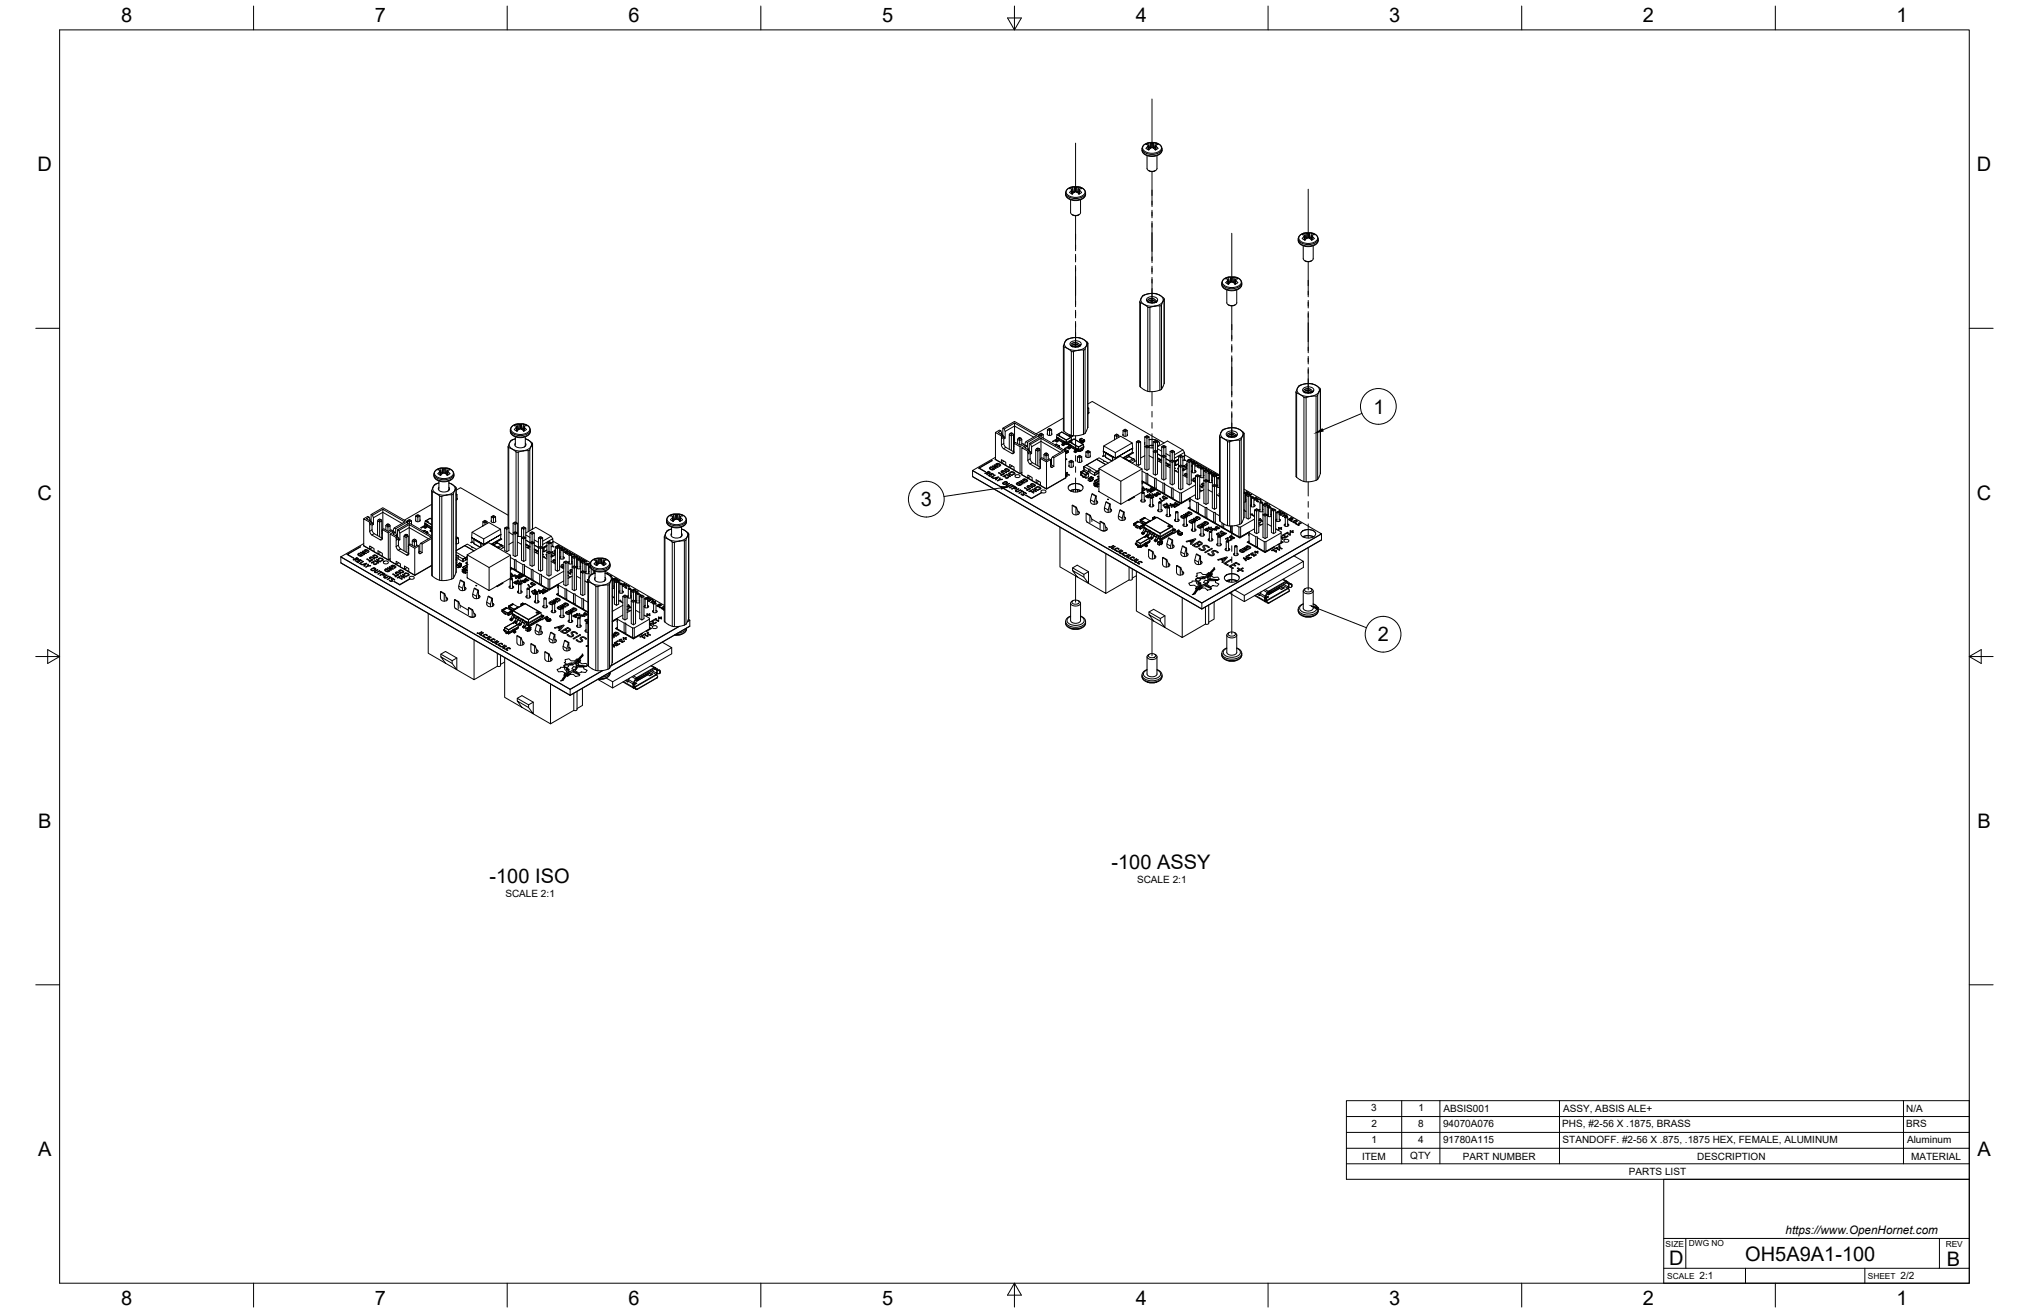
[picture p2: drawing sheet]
<svg xmlns="http://www.w3.org/2000/svg" width="864mm" height="559mm" viewBox="0 0 864 559" stroke-linecap="round" stroke-linejoin="round" font-family="sans-serif">
<defs><g id="words">
<g font-size="8.5">
<text x="51.6" y="9.4">8</text>
<text x="159.5" y="9.4">7</text>
<text x="267.5" y="9.4">6</text>
<text x="375.4" y="9.3">5</text>
<text x="483.4" y="9.4">4</text>
<text x="591.3" y="9.4">3</text>
<text x="699.3" y="9.4">2</text>
<text x="807.2" y="9.4">1</text>
<text x="16" y="72.9">D</text>
<text x="841.4" y="72.9">D</text>
<text x="584.6" y="176">1</text>
<text x="16" y="212.6">C</text>
<text x="391.9" y="215.5">3</text>
<text x="841.4" y="212.6">C</text>
<text x="586.4" y="273">2</text>
<text x="16.2" y="352.3">B</text>
<text x="841.7" y="352.3">B</text>
<text x="473.1" y="369.8">-100 ASSY</text>
<text x="208.4" y="375.8">-100 ISO</text>
<text x="16.2" y="492">A</text>
<text x="841.7" y="492">A</text>
<text x="710.4" y="538.4">D</text>
<text x="742.8" y="536.7">OH5A9A1-100</text>
<text x="828.7" y="538.8">B</text>
<text x="51.6" y="555.5">8</text>
<text x="159.5" y="555.5">7</text>
<text x="267.5" y="555.5">6</text>
<text x="375.4" y="555.4">5</text>
<text x="483.4" y="555.5">4</text>
<text x="591.3" y="555.5">3</text>
<text x="699.3" y="555.5">2</text>
<text x="807.2" y="555.5">1</text>
</g>
<text font-size="5" x="760" y="525.2">https://www.OpenHornet.com</text>
<g font-size="4.3">
<text x="484" y="375.9">SCALE 2:1</text>
<text x="215.1" y="381.9">SCALE 2:1</text>
<text x="583.6" y="472.8">3</text>
<text x="603.7" y="472.8">1</text>
<text x="614.4" y="473.1">ABSIS001</text>
<text x="665.3" y="473.1">ASSY, ABSIS ALE+</text>
<text x="811.4" y="473.1">N/A</text>
<text x="583.7" y="479.5">2</text>
<text x="603.5" y="479.5">8</text>
<text x="614.2" y="479.8">94070A076</text>
<text x="665" y="479.8">PHS, #2-56 X .1875, BRASS</text>
<text x="811.4" y="479.8">BRS</text>
<text x="583.8" y="486.3">1</text>
<text x="603.6" y="486.3">4</text>
<text x="614.2" y="486.5">91780A115</text>
<text x="665.1" y="486.6">STANDOFF. #2-56 X .875, .1875 HEX, FEMALE, ALUMINUM</text>
<text x="811.7" y="486.5">Aluminum</text>
<text x="579.7" y="493.5">ITEM</text>
<text x="600.3" y="493.4">QTY</text>
<text x="622.7" y="493.5">PART NUMBER</text>
<text x="722.4" y="493.5">DESCRIPTION</text>
<text x="813.4" y="493.5">MATERIAL</text>
<text x="693.3" y="500.1">PARTS LIST</text>
<text x="723.4" y="544.5">2:1</text>
<text x="809" y="544.5">2/2</text>
</g>
<g font-size="3.5">
<text x="708.9" y="530.9">SIZE</text>
<text x="718.9" y="530.5">DWG NO</text>
<text x="828.2" y="530.9">REV</text>
<text x="709.6" y="544.2">SCALE</text>
<text x="795" y="544.2">SHEET</text>
</g>
</g></defs>
<!-- layer: Visible -->
<g fill="none" stroke="#000" stroke-width=".43">
<path d="M456.4 79.6h2.8M456.4 79.6l-1.1 .7 .8 .1M456.4 79.6l.4 2M486.8 61.8l.4-.4a5.9 5.9 0 0 1 5.6-.3l1.5 1.3 .2 1.9-1 1.4-2 .8-2.9-.1-1.9-1.1-.6-1v-1.2zM488.2 66.3v5.4a2.47 2.47 0 0 0 4.3 0l-.1-5.4M488.6 62.3l-.8 .8a1.41 1.41 0 0 0 2.3-.2l.2-.1M488.6 62.2v.1M488.8 61.9l-.2 .3M488.8 72.6l1.8 .4 1.2-.4M488.9 60.9l.4 2 .4 .2M488.9 60.8l1.4 .2M488.9 60.8l-1.1 .7 1 .4 .2 1.9"/>
<path d="M489.3 62.9l-.4 .1M489.7 63v.1M490.3 62.8l.5 .2M490.8 61h-.5M490.8 62.9l.1 .1M490.9 61h-.1M491 63v.1M491.3 62.9l-.3 .2M491.4 62.9l.4 .1M491.7 60.9l-.4 2M491.7 60.8l1.2 .7-1 .4M491.7 60.8l-.8 .1"/>
<path d="M491.9 61.9l-.2 1.9M491.9 61.9l.2 .4a.8 .8 0 0 1 .6 .9 .8 .8 0 0 1-1 .6l-.8-.8M454.1 80.7l.6-.5a5.9 5.9 0 0 1 5.6-.3l1.5 1.3 .2 1.8-1 1.5-2 .8-2.9-.1-1.8-1-.7-1.4v-1.1zM455.7 85v5.5a2.47 2.47 0 0 0 4.2 0v-5.5M456.1 80.4v.1M456.1 80.5l.2 .2M456.2 80.7l.3 1.8M456.3 80.6l-1.1 1.3a1.41 1.41 0 0 0 2.3-.2h.8l.9 .9M456.3 91.4l.4 .2M456.7 91.6l1.3 .2 .9-.2M456.8 81.6l.4 .3M456.8 81.6l-.4 .2"/>
<path d="M457.1 81.8l.1 .1M458.8 81.6l-.3 .2M458.8 81.6l.4 .2M459.3 91.4l-.4 .2M459.3 80.7l.2 .3a.79 .79 0 0 1 .7 1 .79 .79 0 0 1-1 .6zM459.5 80.5l-.1 .2M459.6 80.4l-.1 .1M460.4 80.3l-1.2-.7-.4 2M460.4 80.3l-.8 .1M555.4 99.2l.4 2M556.9 99.4l.4-.1a1.77 1.77 0 0 1 2.1 .6l-.8 .1M556.9 99.4l-.6-.1a1.78 1.78 0 0 0-2 .6l1 .4"/>
<path d="M558.2 99.2l-.4 2M520.6 119l.6-.4a5.9 5.9 0 0 1 5.6-.3l1.4 1.1 .3 2.1-.8 1.2-2.3 1h-2.3l-2.3-1-.8-1.6 .1-1.3zM522.5 118.8h.1M522.5 119.4l-.8 .9a1.38 1.38 0 0 0 2.3-.3h.2M522.6 118.8v.6M522.6 119.4h-.1M522.7 119.1l.2 1.8M522.7 119v.1M522.9 118l.4 2M522.9 118l1.3 .2M522.9 118l-1.2 .7 .8 .1M524.2 120l.5 .1"/>
<path d="M524.7 118.1h-.5M524.8 118.1h.1M525.7 118l-.4 2M525.7 118l1.1 .7-.8 .1M525.7 118l-.9 .1M525.8 119.1l-.2 1.8M525.8 119.1l.2 .3M525.8 119v.1M526 119.4l.8 .9a1.06 1.06 0 0 1-1 .7 1.06 1.06 0 0 1-1-.9M526 118.8l-.2 .2M553.2 100.2l.5-.4a6 6 0 0 1 5.6-.3l1.5 1.2 .2 1.9-.9 1.4-2.1 .9-2.9-.1-1.8-1-.7-1.4 .1-1.4zM554.7 110.1a2.47 2.47 0 0 0 4.2 0"/>
<path d="M554.7 104.6v5.5M555.1 100.6a.8 .8 0 0 0-.6 1 .8 .8 0 0 0 .9 .6M555.3 100.3l.2 1.8M555.3 100.2l-.2 .4M555.3 111l1.8 .4 1.2-.4M555.8 101.2l.4 .3M555.8 101.2l-.4 .2M556.2 101.4h.1M556.3 101.4l-.9 .8M556.3 101.3v.1M556.9 101.2l.4 .2M556.9 101.2l-.6 .1"/>
<path d="M557.5 101.4h.1M557.8 101.2l-.3 .3M557.8 101.2l.4 .2M558.4 100.3l.1 .3M558.4 100.2v.1M558.5 100.6l.1 .1M558.5 100.1l-.4 2M558.6 100l-.1 .1M558.6 100.6l.8 .9a1.06 1.06 0 0 1-1.1 .7 1.06 1.06 0 0 1-.9-.8M558.9 104.6v5.5M488.2 126.9a2.95 2.95 0 0 1 4.5 .7 2.77 2.77 0 0 1-4.8 0zM488.7 128.5l.5-.5 1.1-.2 1 .3 .5 .5"/>
<path d="M488.8 128.7l-.4-.6 .2-.5 1.7-.6 1.5 .7 .2 .5-.3 .6M489 128.8l1.3-.3 1.2 .3M489.1 128.8l1.2-.3 1.1 .4M489.4 127.9h1.5M489.4 128.7h1.5M491.3 127.3l-1.4-.2-1.1 .3M491.9 128.6l-.8-.7-1.1-.2-1 .3-.2 .7M491.9 128.7h.1M492 128.7l.5-.9-.7 .9M494.9 128.3l-.7 1.8-2.6 .2M494.9 128.3l.6-1-.1-.3-1.5-1.2-1.8-.8h-3l-2.7 .8-1.1 2.2-.1 .8 3.6 2.1 2.8-.6M494.9 128.3l-1.4 1.4-1.9 .6"/>
<path d="M494.9 128.3a2.56 2.56 0 0 0-2.3-3.1 6.2 6.2 0 0 0-6.9 1.7 2.56 2.56 0 0 0 2.4 3.2l3.5 .2M495.5 127.2v35.9l-1.2 2.6-3 .9-3.2-.2-1.7-.9-1.3-1.2v-35.8M522.2 123.4v5.5a2.47 2.47 0 0 0 4.2 0v-5.5M522.8 129.7l1.2 .5 1.4-.3M523.3 120l.3 .2M523.3 120l-.4 .2M523.6 120.2h.1M524.8 120.1h.1M524.9 120.2h.1M525.3 120l-.4 .2M525.3 120l.4 .2M525.8 129.7l-.4 .2"/>
<path d="M455.7 145.7a2.95 2.95 0 0 1 4.5 .7 2.77 2.77 0 0 1-4.8 0zM456.2 147.3l.4-.5 1.3-.2 1.5 .8-.7-.7-.9-.2-1.4 .3-.2 .7-.2-.2-.2-.5 .4-.6 1.7-.4 1.4 .7 .2 .5-.3 .6M456.9 146.7h1.5M456.9 147.4h1.5M458.8 146.1l-1.4-.2-1.1 .3M459 147.6l-1.3-.4-1.3 .4 1.5-.3 1 .4M459.4 147.4v.1M459.4 147.4l.6-.8-.7 .9M462.4 147.1l-.7 1.7-2.7 .3M462.4 147.1l.5-1.3-1.7-1.3-1.7-.7-2.4-.1-3.3 1-1.2 2.5 .2 .4 3.6 2.1 2.6-.6M462.4 147.1l-1.5 1.4-1.9 .5M462.4 147.1a2.56 2.56 0 0 0-2.4-3.1 6.2 6.2 0 0 0-6.8 1.7 2.56 2.56 0 0 0 2.4 3.1l3.4 .2"/>
<path d="M463 146v35.9l-1.2 2.6-3 .9-3.1-.2-2-1-1.1-1.1v-35.8M452.6 177.9l-11.6 6.8M463 171.9l1.9-1 30.6 17.6M463 173.9l.4-.2v2.2M463 173.5l.4 .2M463.5 175.6l-.5 .5M552.8 164.3l2.5-.9 2.9-.1 2.2 .9 1.6 1.5-1.3 2.7-5.2 .9-3.9-2.2zM552.8 164.5a6.6 6.6 0 0 1 8.6 .8 3 3 0 0 1-3.3 3.3 5.4 5.4 0 0 1-6-2.4l.1-.9zM554.7 165.3a2.95 2.95 0 0 1 4.5 .7 2.77 2.77 0 0 1-4.8 0zM555.2 166.9l.4-.5 1.1-.2 1 .2 .7 .6-.8-.7-1.2-.2-1.1 .4v.6M555.2 167.1l-.4-.6 .2-.5 1.7-.6 1.6 .6 .2 .6-.3 .6M555.5 167.2l1.3-.4 1.2 .4"/>
<path d="M555.5 167.2l1.1-.3 1.3 .4M555.9 166.3h1.5M555.9 167h1.5M557.8 165.7l-1.4-.2-1.1 .3M558.4 167v.1M559 166.2l-.7 .9M559 166.2l-.6 .8M562 165.6v35.9l-1.3 2.6-2.9 .9-3.2-.2-1.7-.9-1.3-1.2v-35.8M187 199.3a5.5 5.5 0 0 1 5.5 1l.6 .9 .1 1.3-.8 1.5-2.3 1h-2.3l-2.2-.9-.6-.6-.3-1.1 .4-1.8 1.9-1.3M187.5 199.3l.4 2M188.4 199.4h.1M188.4 199.4l-.8-.1-1.2 .7 .8 .1"/>
<path d="M188.5 199.4l.4 .1M188.9 199.5h.1M190.3 199.3l-.4 2M190.3 199.3l1.2 .7-.8 .1M190.3 199.3l-1.3 .2M216.3 190.2v34.3M217.4 187.5l2-.7a2.37 2.37 0 0 0-2.3 1.4 2.37 2.37 0 0 0 .5 2.6 6.9 6.9 0 0 0 5.1 1.1l-2.7 .6-3.6-2.1-.1-.4zM219.4 185.9v3.6M219.4 188.6a1.59 1.59 0 0 0 .3 1.7 1.59 1.59 0 0 0 1.8 .3 1.59 1.59 0 0 0 1.7-.3 1.59 1.59 0 0 0 .4-1.7M219.7 181.3l.1 .1M219.7 181.3l-.8-.1 1.2-.7 .4 2M219.8 181.4l.1 .2"/>
<path d="M219.9 181.6l-.2 .3a.8 .8 0 0 0-.6 1 .8 .8 0 0 0 1 .6 1.47 1.47 0 0 1 1.4-1 1.47 1.47 0 0 1 1.4 1M219.9 181.6l.2 1.8M220.1 180.5l.8 .1M220.5 182.5l.3 .3M220.5 182.5l-.4 .2M220.8 182.7h.1M220.9 180.6h1M222 180.6h-.1M222.5 182.5l-.4 .2M222.5 182.5l.4 .2M222.9 180.5l-.9 .1M223 181.6l-.1 1.9 1.1-.7"/>
<path d="M223 181.6l.2 .3M223.2 181.4l-.2 .2M223.2 181.9l.8 .9M223.2 181.3v.1M223.4 180.6a5.5 5.5 0 0 0-5.4 .8l-.8 1.5 .1 1.1 .5 1 2 1.1 2.8 .1 2.2-.9 .9-1.6-.3-1.7-.6-.7-1.4-.7M223.5 189.7l.2-.3-.6 .9M223.6 185.9v3.6M223.6 186.8l2 1 1.1 1-1.4 2.9-2.6 .2a3 3 0 0 0 3.4-3.4l-.7-.8zM224 181.2l-1.1-.7-.4 2M224 181.2l-.8 .1M226.7 188.8v35.8l-.3 .7M421.5 199.1l1.5 .5-.5 .2a.72 .72 0 0 1-1-.7z"/>
<path d="M422.3 198.4l1.8 .2-.9-.7 1.6 .9-1.9-.2 1.1 .6-.3 .1zM423.3 199.6a1.27 1.27 0 0 1-2.2-.4l.7-.5 1.5 .9M423.7 195.4l10.4 6.2 .8-.4M423.7 184.1l1.7-1.1 .6 .4-1.2 .7 2 1.1-.6 .3M423.7 194.6l-9.7 5.6 97.5 56.4 51-29.4-33-19M424.5 197.2a.91 .91 0 0 1 .9 .1 .91 .91 0 0 1 .4 .9l-.7 .2 .4-.3a.8 .8 0 0 0-.5-.7 .8 .8 0 0 0-.9 .3l.8 .1M424.5 197.2l-.7 .5 .7 .4 .3-.2M426 184.7l.4-.3v.6M426 183.4l.4 1M426.2 186.1v-.6l-2.5-1.4v11.4l2.5 1.5v-1.4l1.9 1.1v1.3l1.7 1M426.2 186.6v2.8M426.2 189.3l1 1.6"/>
<path d="M426.2 186.1l.3 .4-.3 .1M426.8 185.2l.3 .4M426.8 182.2v3M427.1 185.6l-.9 .5M427.1 185.6l.3 .4M427.1 191l3.6 2M427.2 196.2l-1 .8 1.9 .9M427.2 186.8l.6-.3v-2.9l4-2.3v7.2M427.4 186l-1 .6M427.4 182.6l.4 1M427.7 199.7a1.36 1.36 0 0 1 2 .6 1.12 1.12 0 0 1-1.2 .3 1.12 1.12 0 0 1-.8-.9zM427.8 186.5l-.6-.4v2.7l.4 1 4 2.6"/>
<path d="M427.9 199.8l.2-.1a.73 .73 0 0 1 .8 0 .73 .73 0 0 1 .3 .7 .89 .89 0 0 1-1.3-.6zM429.6 191.2v-6.2l.9 .5 .9-.5v7.3M429.8 198.9l1.8 1.1M429.9 184.5l.6-.4 .6 .4-.6 .3zM429.9 184.5l-.3 .5M430.5 184.8v6.9M430.8 198.3l-1 .7v-1.3l1.8 1.1v1.3l2.5 1.4 .8-.4M431.1 184.5l.3 .5M431.6 188.6l2.5 1.5 1.8-1M431.6 190.1l-.2 .1M431.6 189.1l-.1 .1M431.8 180l-4.4 2.6-.6-.4 5-2.8 10.4 6v-.5l.9 .5v-.5l.5-.3"/>
<path d="M433.1 187v1.8M433.4 186.5l.6-.3 .6 .3-.6 .4zM433.4 186.5l-.3 .5M434 186.9v.6l-.9-.5M434.1 190.1v11.4M434.6 186.5l.3 .5M434.9 189v-2l-.9 .5v1.9M434.9 190.6l1.8-1 .5 .3-1.1 .7 2 1.1-.6 .3M435.9 190v-.9l-.6-.3-1.2 .6-1.9-1.1-.6 .3-.2 .7 .1 3.5-.8 .2M437.2 191.2l.5-.3v.6M437.2 189.9l.5 1M437.3 188.3l-.6-.4-.4 .6v1.3"/>
<path d="M437.5 192.6v-.6l-2.6-1.4v11.4l2.6 1.5v-1.3l1.8 1v1.3l3.5 2M437.5 192.6l.2 .4-.2 2.9M437.5 195.9l.9 1.6 3.9 2.1 .5-.6v-3.9l.6-.3 2 1.1 1.2-.6 .5 .3 .1 3.1 .4 .3 .9-.5M438.1 191.7l.2 .4-.8 .5M438.1 188.7v3M438.4 192.1l.3 .4-1.1 .6M438.5 193.3l.6-.3v-2.9l4-2.3v7.2M438.7 189.1l.4 1M439.1 193l-.6-.4v2.7l.9 1.6M439.4 196.9l3.4 2M440 186.1l-8.2-4.8v-1.3l9.3 5.4-4.4 2.5M440.8 197.7v-6.2l.9 .5 .9-.5v7.3"/>
<path d="M441.1 191l.6-.4 .6 .4-.6 .3zM441.1 191l-.3 .5M441.7 191.3v6.9M442.2 184.9l.5-.3 .4 .3M442.3 186.3v-.9l-5 2.9v1.7M442.3 191l.3 .5M442.7 184.6l.4-.2 .9 .5M442.8 195.1l2.6 1.5 1.7-1M442.8 196.6l-.2 .1M442.8 195.6l-.1 .1M443.1 186.5l-4.4 2.6-.6-.4 5-2.8 10.4 6M443.1 185.9v-.5l.9-.5v1.5"/>
<path d="M444.4 193.5v1.8M444.7 193l.6-.3 .6 .3-.6 .4zM444.7 193l-.3 .5M445.3 193.4v.6l-.9-.5M445.4 196.6v11.4M445.8 184.7v-.1a.93 .93 0 0 0 .9 .7 .93 .93 0 0 0 .9-.7l.1 .1M445.8 185v-2.2l.9 .5v2M445.9 193l.3 .5M446.2 195.5v-2l-.9 .5v1.9M446.3 182.6l-.5 .2M447.1 198.1l.4-.2 1 .6M447.2 182.6l-.5 .2"/>
<path d="M447.6 182.8l-.9-.5-.4 .3 .4 .2v.5l.9-.5v2.2M448.5 198.5v-3.7l5-2.9v11.4l-8.1 4.7-2.6-1.4v-1.3l-1.8-1.1v1.3l1-.7M448.5 194.8l-.5-.3-.5 .5v2.9M449.3 187.5l.6 .6v-.3M449.6 189h.1M449.6 189l-.5 .3M449.6 189l.2 .1M449.7 186.3v-.4l4.2 2.4v.4l2.2-1.2M449.7 186.8l-1.7 1.1 1.7-.7M449.8 189.1v.1M449.8 186.8h.1M449.8 189.2l.9 .5-.5 .2"/>
<path d="M449.8 189.2l-.5 .3M449.8 186.5l-.5 1 .6 .3 .3-.2M449.9 186.5l.2-.3 .6 .3M449.9 186.4l-.2-.1 .1 .3M449.9 185.1l-.2 .8M449.9 185l2-1.1 4 2.2M450 185h-.1M450.2 187.6l.5-1.1-.4 1.4M450.3 187.9l-.4 .2M450.6 187.3l1.9 1.1M450.7 189.7l.2 .1M450.7 186.9l1.9 1"/>
<path d="M450.7 185.1l.4 .1zM450.8 185.3h.2M450.9 189.8l.1 .5M450.9 190.4h.1M450.9 190.3v.1M451.3 192.6l-8.2-4.8v-1.3l9.3 5.4-4.4 2.6M451.9 183.9h.1M452 189l.5 .7v-.4M453.3 188.8l.6 .4M453.3 191.1v.1M453.3 191.2l-.5 .3M453.3 191.2l.2 .1"/>
<path d="M453.4 188.1l-.7-.3-.7 1.2 .5 .3 .3-.1 .6-1.1-.2 1.1-.7 .5M453.4 188.4l.5 .3v.5M453.5 192.6l.4 .3M453.5 191.3l.9 .5-.7 .4M453.5 192.1l.2 .1M453.5 191.3l-.5 .3M453.7 192.2l.3 .7M453.8 195.3l-.3 .2M453.8 195.3l.3 .1-.6 .4M453.9 187.2v1.1l2.2-1.3v.4M453.9 189.2h.1M454 192.9h-.1"/>
<path d="M454.4 191.8l-.7 .4M454.4 191.8h.1M454.4 191.8l.3 .7M454.5 190.5l.6 .6v-.3M454.7 192.5l-.7 .4M454.7 192.4v.1M454.9 189.3v-.4l4.2 2.4v.4l2.2-1.3-.2 .6M454.9 188.7l-.5 .1M455 189.8l-1.8 1.1 1.7-.8M455 198.3v-.2a.93 .93 0 0 0 .9 .8 .93 .93 0 0 0 1-.8v.2M455 188.5l-1.1 .7M455 189.8h.1"/>
<path d="M455 196.4l.5-.2 .4 .2M455.1 189.4l-.2-.1 .1 .3M455.1 188l-.2 1h-.7M455.1 188l2-1.2 3.9 2.3M455.2 185.2l.6 .4zM455.2 188h-.1M455.4 190.6l.5-1.1-.2 1.1-.6 .5M455.5 196.2l.4-.3 .5 .3M455.5 185.2l.8 .5M455.8 190.3l1.9 1.1M455.8 186.1h.1M455.9 189.5l-.7-.2-.7 1.2 .6 .3 .3-.2"/>
<path d="M455.9 189.8l1.9 1.1M455.9 186.2l.2 .8M455.9 188.1h.4zM456 188.2h.2M456.4 185.4v.3M456.4 185.6l-.1 .1M456.7 185.4l-.3 .3M456.8 198.6v-2.2l-.9 .5v2M456.8 196.4l-.4-.2-.5 .2v.5l-.9-.5v2.2M457.1 186.8v.1M457.2 192v.3l.6 .4v-.4M458.5 191.8l.6 .4"/>
<path d="M458.5 196.2l.1-.1a.93 .93 0 0 0 .9 .7 .93 .93 0 0 0 .9-.7l.1 .1M458.6 191.4l.5 .3v.5M458.6 191.1l-.7-.3-.7 1.2 .6 .3 .2-.1 .6-1.1-.2 1.1-.6 .5M458.6 194.3l.5-.2 .4 .2M459.1 190.2v1.1l2.2-1.3v.4M459.1 194.1l.4-.3 .9 .5M459.1 192.2h.1M459.5 187v.5M459.5 187.4l.1 .1M459.6 187.5l.2 .1M459.6 187l.2 .1M459.6 187h-.1"/>
<path d="M459.8 187.1l.9 .5M459.8 187.6l.9 .6M459.8 187.1l.7-.4 .9 .5M459.8 187.6h.1M459.8 187.6v.1M459.9 187.9l.5 .3-.5-.3M460 194.1l-.5 .2v.6l-.9-.6v2.2M460.2 191.5l-.5 .3M460.4 196.5v-2.2l-.9 .6v2M460.5 186.7l-1 .3M460.5 191.3l.3 .3-.9 .5-.5-.1M460.7 187.6l.2 .7"/>
<path d="M460.7 188.2l.2 .1M461.1 191l-2 1.2M461.1 189.1l.2 .9M461.1 191h.1M461.3 198.6v1.1v-1.1M461.3 198.6h.1M461.3 198.5l2.1 1.2M461.4 187.2l-.7 .5M461.4 187.2l-.7 .4M461.4 187.2h.1M461.4 187.2l.3 .2M461.6 187.4v.5l-.7 .4"/>
<path d="M461.7 187.9h.1M462.1 194.1l.1-.1a.93 .93 0 0 0 .9 .8 .93 .93 0 0 0 .9-.8l.1 .1M462.2 194.4v-2.1l.9 .5v2M462.4 197.9l4.6 2.7M462.4 197.9l-1.1 .6v1.2l2.1 1.2v-1.2M462.7 192l-.5 .3M463.4 199.7h.5v.3M463.5 192l-.4 .3M464 192.3l-.9-.6-.4 .3 .4 .3v.5l.9-.5v2.1M466.7 195.5l3.9 2.2-3.9-2.2 1.1-.7 2 1.2v.3M466.7 195.5l-4.3 2.5M466.7 195.5h.1"/>
<path d="M467.7 199.4l9.4 5.4v9.8l-9.4-5.4zM467.7 199.4l9.1-5.2 9.3 5.4v9.8l-9 5.2M469.6 192l5.1 3zM469.6 192l.2-2.2 4.9 2.8v2.4l7.4-4.3-7.4 4.3v.4M469.6 192l.2 1.9 .8 .5M469.8 193.8l-.5 .3M469.8 196v.3h.6l1.3 .8M470 194l-.7 .1M470.7 192.7l-.1 1.9 2.6 1.6M473.6 194.3l-.1 1.8M473.6 194.5v1.5M474.4 185.3l.5-.3 .4 .3"/>
<path d="M474.4 187l-.1 .2M474.4 187l-.1 .1M474.9 185l.4-.3 .9 .6M475.7 185l-.4 .3v.5l-.9-.5v1.8M476.2 186.1v-.8l-.9 .5v.8M477.9 185.1l.1-.2a.93 .93 0 0 0 .9 .8 .93 .93 0 0 0 .9-.8l.1 .2M478 183.2l.4-.3 .5 .3M478.4 182.9l.5-.2 .9 .5M478.9 195.3v.1M479.3 182.9l-.4 .3v.5l-.9-.5v2.2M479.8 185.4v-2.2l-.9 .5v2M480.5 194.3l-1.5 1"/>
<path d="M480.6 194.3l1.6 .9M480.6 194.2l-1.7 1.1M480.6 196.3v.1M480.6 194.2l.1 .1M480.6 194.3h.1M480.6 194.2l-.6-.3-1.7 1.2M480.7 194.2v.2M481.9 188.5l-4.9-2.8-7.2 4.1M482.1 190.8l-.2 1.8-3.9 2.3M482.1 190.7l-.2-2.2-7.2 4.1M482.4 192.8l-2.1 1.2M482.4 192.8l-.3-.2-4 2.3"/>
<path d="M482.9 195.5l-1.8 1.2M482.9 195.5v.9M482.9 195.5l-.6-.3-1.7 1M483.7 188l.9 .5v9.6M483.7 196l-1.9 1.1M484.1 187.7l.5 .3v.5l.9-.5v9.5l-.9 .6-.9-.6v-9.5M484.1 187.7l.5-.2 .4 .2M484.1 187.7l-.4 .3M484.6 188l.4-.3 .5 .3M486.1 199.6l-9 5.2M487.2 188.5l.1 .8M487.3 185.9v13.7l.9 .6 .9-.6v-9.5l-.9 .5v-.5l-.5-.3"/>
<path d="M487.3 185.9l.9 .6v3.1M487.3 193.9l-1.8 1M487.7 185.7l.5 .2v.6l.9-.6v4.2l-.5-.3-.4 .3M488.2 189.6l-.9 .5 .9 .5v9.6M488.2 185.9l.4-.2 .5 .2M488.2 189.6l.4 .2M488.6 185.7l-.4-.3-.9 .5M489.1 187.1a3.3 3.3 0 0 1 4.4 1.8l-.8 1.1M489.1 190.5l1.8 .1M489.1 187.2a4.1 4.1 0 0 1 4.4 1.3M489.1 193.9l1.8 1M490.9 192.2l.9 .5 .9-.5v9.5l-.9 .5-.9-.5z"/>
<path d="M490.9 188l.9 .5v3.1M490.9 188v4.2l.9-.6M490.9 189.5l-1.8 .2M490.9 189.6l-1.8 .2M491.3 187.7l.5 .3v.5l.9-.5v4.2l-.5-.3-.4 .3v.5M491.3 191.9l.5 .3M491.8 188l.4-.3 .5 .3M491.8 192.7v9.5M491.8 191.6l.4 .3M492.2 187.7l-.4-.2-.9 .5M492.7 190.1l4.2-2.4 6.6 3.8 .6 1.1M492.7 196l1.8 1"/>
<path d="M492.7 191l1.8 1M492.7 193.1l1.8 1.1M492.7 194.8l1.8 1M492.7 194.9l1.8 1M492.7 195.2l1.8 1.1M493.2 196.3l.6-.2-.4 .3M494.5 194.2l.8 .6v9.5M494.9 194l.4 .2v.6l1-.6v9.6l-1 .5-.8-.5v-9.6M494.9 194l.4-.3 .5 .3M494.9 189.8l.4 .3M494.9 194l-.4 .2M495.3 190.6l1-.5v4.1l-.5-.2-.5 .2"/>
<path d="M495.3 190.6l-.8-.5v4.1M495.3 190.6v3.1M495.8 189.8l-.5-.2-.8 .5M496.3 190.1l-.5-.3-.5 .3v.5M496.3 198.1l1.7 1M496.3 193l1.7 1.1M496.3 195.2l1.7 1.1M496.3 196.9l1.7 1M496.3 197l1.7 1M496.3 197.3l1.7 1M496.8 198.4l.6-.2-.4 .3M498 192.2v13.6l.9 .6 1-.6v-9.5l-1 .5v-.5l-.4-.3"/>
<path d="M498 192.2l.9 .5v3.1M498 196.3l.9 .5v9.6M498.5 191.9l.4 .3v.5l1-.5v4.1l-.5-.3-.5 .3M498.5 191.9l.4-.3 .5 .3M498.5 191.9l-.5 .3M498.9 192.2l.5-.3 .5 .3M498.9 195.8l-.9 .5M498.9 195.8l.5 .2M499.9 195l4.2-2.4 .2 1.3-.9 .5 .9-.5-.2 1.8-.7 .3M499.9 199.1l.4 .2-.4 .1M500.2 197.9l.1 .1M500.3 196.4h.1"/>
<path d="M500.3 197.9l-.4 .2M500.3 196.4v1.6M500.3 196.2l.1 .3M500.4 196.5v1.5h-.4M501.5 199.3l.1 .2M501.6 199.3h-.3l.3 1.1M501.6 194.2v13.7l.9 .5 .9-.5v-9.5l-.9 .5v-.5l-.4-.3M501.6 194.2l.9 .6v3.1M501.6 195.4l-1.7 1.1M501.6 197.4l-1.2 .7M502.1 198.1l-.5 .3 .9 .5v9.5M502.1 194l.4 .2v.6l.9-.6v4.2"/>
<path d="M502.1 198.1l.4-.2 .5 .2M502.5 198.4l.5-.3 .4 .3M502.5 194.2l.5-.2 .4 .2M503 194l-.5-.3-.9 .5M503.4 198.6l1.4 .6 .3-.5M503.4 198.4l.6-.3-.1 .3 .8 .5 .4-.2M503.4 199.1l.6 .5-.6 .4M503.5 199.3l.2 .3-.2 .2M503.5 191.5l-3.6 2.1M503.9 195.8l.5 .2M504.1 195.6l.3 .4M504.2 193.6l14.9 8.5"/>
<path d="M505.2 197.6l-.2 .3 .2 .3M505.2 197.6h.1M505.2 197.3l-.6 .5 .6 .6M505.2 196.3l.9 .5v9.6M505.2 199.5l-1.8 .8M505.2 199.2l-1.8 1M505.3 196.2v.1M505.6 196.1h.1M505.6 196.1a.71 .71 0 0 1 .6-.6 .71 .71 0 0 1 .7 .4l-.2 .2M505.7 196l.4 .3v.5l.9-.5v9.5l-.9 .6-.9-.6v-9.5M506.1 196.3l.5-.3 .4 .3M506.6 196l-.5-.2-.9 .5"/>
<path d="M507 196.5l.8-.4 .6 .3a.53 .53 0 0 1-.2 .6 .53 .53 0 0 1-.6-.1l-.6-.1M507.1 198.2l-.1 .2M507.2 195.9l-.3 .3M507.2 196a1.07 1.07 0 0 0-1-.6 1.07 1.07 0 0 0-.9 .6v.2M507.4 196.6l.4-.3 .5 .3zM507.5 197.3v3.9M507.8 197l-.2 .4 .3 .2 .7-.2-.3-.4M508.6 197.4h.5M508.6 197.3v3.9M508.6 197.9v.1M509 196.9l-.5 .2M509 196.8l.9 .5h-.3"/>
<path d="M509.6 197.3l-.5-.3-.4 .3 .3 .1M511.1 198.1l-1.3 .7 .2-.9-.9 .5M511.1 198l-1.1 .4 .2-.9-1.4 .8 .3 .1M511.1 199.4v3.8M511.2 199.3l-.3 .2 .3 .1M511.4 199.1l-.3 .4 .4 .2 .7-.2-.3-.4M511.5 199.1l-.5-.3-.6 .3M511.9 199.1l.6-.3-.8 .2-.5-.3 .4-.5-1.4 .8 .3 .2M512.2 199.6a.64 .64 0 0 1 .6-.4 .64 .64 0 0 1 .5 .4l-1.1 .4M513.3 199.9l-.9 .5M513.3 199.9l.5 .3M513.3 199.9l.3-.2a.84 .84 0 0 0-.6-.6 .84 .84 0 0 0-.9 .3v3.8"/>
<path d="M519.1 185.7v35.8l1.8 1.5M520.2 183.1l2.3-.9 3-.1 2.3 .8 1.7 1.5-1.5 2.9-2.2 .1-2.9 .7-3.8-2.2zM520.3 183.3a6.6 6.6 0 0 1 8.6 .8 3 3 0 0 1-3.4 3.3 5.4 5.4 0 0 1-6-2.4l.2-.9zM522.2 184.1a2.95 2.95 0 0 1 4.5 .7 2.77 2.77 0 0 1-4.8 0zM522.7 185.7l.5-.6 1.1-.1 1.5 .8M522.7 185.8l-.4-.5 .3-.7 1.8-.4 1.4 .7-.1 1M522.9 185.9l1.3-.3 1.2 .4M523 186l1.4-.3 .9 .3M523.3 185.1h1.5M523.3 185.8h1.5M525.2 184.4l-1.3-.1-1.2 .2M525.8 185.7l-.7-.6-1.1-.2-1.1 .3-.1 .7"/>
<path d="M525.8 185.8h.1M525.9 185.8l.6-.8-.7 .9M529.5 184.4v35.9l-1.1 2.3-1.1 .7-3.6 .6-2.8-.9M157.9 219v3M158.5 219.3l.4 1M162.9 216.7l-4.4 2.6-.6-.3 5-2.9 10.5 6M177.4 219.3l-.5 .3M178.3 219.3l-.5 .3M178.8 219.6l-1-.6-.4 .3 .4 .3v.5l1-.5v2.1M183.7 214.7l-11.6 6.7M184.8 206.4l2-.9a2.37 2.37 0 0 0-2.3 1.5 2.37 2.37 0 0 0 .5 2.6 6.9 6.9 0 0 0 5.2 1.1l-2.8 .6-3.6-2.1zM186.8 204.7v3.6"/>
<path d="M186.8 207.4a1.59 1.59 0 0 0 .4 1.7 1.59 1.59 0 0 0 1.7 .3 1.59 1.59 0 0 0 1.8-.3 1.59 1.59 0 0 0 .4-1.7M187.2 200.1v.1M187.2 200.7l-.8 .9M187.2 200.1l.2 .2M187.2 200.7h.1M187.4 200.4l-.2 .3M187.4 200.4l.2 1.8M187.4 200.3v.1M187.9 201.3l.4 .2M187.9 201.3l-.4 .2M188.3 201.5h.1M188.4 201.4a1.06 1.06 0 0 1-.9 .9 1.06 1.06 0 0 1-1.1-.7"/>
<path d="M188.5 201.4h-.1M188.9 201.3l-.4 .1M188.9 201.3h.1M189 201.3l.4 .1a1.2 1.2 0 0 0 2.1 .2M189.6 201.5h.1M189.9 201.3l-.3 .2M190 201.3l.4 .2M190.5 200.4l-.2 1.8M190.5 200.4l.1 .3M190.5 200.3v.1M190.6 200.7h.1M190.7 200.1l-.2 .2"/>
<path d="M190.7 200.1l-.1 .1M190.7 200.7l.8 .9M191.1 205.5l2.9 1.8 .1 .4-.6 1M191.1 204.7v3.6M191.1 205.6a2.77 2.77 0 0 1 2.5 3.1M191.1 208.2l-.1 .3M191.1 208.2l-.5 .8M193.5 208.7l-.7 1.8-2.6 .2M193.6 208.7l-1.5 1.4-1.9 .6M194.1 207.6v35.8l-1.2 2.7-3 .9-3.1-.2-2-1-1.1-1v-35.9M194.1 208.6l1.9-1 20.3 11.7M194.1 210.7l.4-.3v2.2"/>
<path d="M194.1 210.2l.4 .2M194.6 212.3l-.4 .6M209.1 219.9l.5-.2 .4 .2M209.6 219.7l.4-.3 .9 .5M210.5 219.7l-.5 .2v.6l-.9-.6v2.2M284.3 219.9l.5-.4a6 6 0 0 1 5.6-.3l1.5 1.1 .3 .9-.2 1.5-1 1.2-2.3 .7-2.7-.2-1.6-.9-.7-1.4v-1.2zM285.4 219.6l.8 .1M286.2 219.7v.1M286.2 219.7l.2 .2M286.4 220l.2 1.8M286.4 219.9l-.2 .4a.79 .79 0 0 0-.6 1 .79 .79 0 0 0 1 .6l.8-.9h1M286.5 218.9l1.9 .1"/>
<path d="M286.6 218.9l.3 2M286.6 218.9l-1.2 .7M288.5 219h-.1M289.3 218.9l-.3 2M289.4 218.9l1.1 .7M289.4 218.9l-.9 .1M289.5 220l-.2 1.8M289.5 219.9l1 1.3a1.06 1.06 0 0 1-1.1 .7 1.06 1.06 0 0 1-.9-.9M290.5 219.6l-1 .3M414 202.8l97.5 56.4 50.9-29.4M414 200.3v2.5l97.5 56.3v-2.4l-97.5-56.4M419.4 200.7l-2.8-1.5 5.7-3.2-5.5 3.2 2.6 1.5"/>
<path d="M420.2 201.1l.5-.3 .5 .3-.4 .3zM420.6 200.6l-1.4 .9 .8-.3v.8h.3M420.7 200.6h.1M420.8 200.6l.6 .4a.57 .57 0 0 1-.3 .6 .57 .57 0 0 1-.7-.1l-.2 .5M422 202.1l-.5-.1-.6 .3 .6 .4M422.1 201.5l-1.5 .8 .9 .4M422.1 201.4l.8 .4M422.9 201.8l-.8-.2-.4 .3 .3 .2M423.3 202.2l-1.1 .9 .6 .4-.9-.4 1.4-.9M423.7 203.5l.9-.3-.5 .5zM425 203.1l-2.1 .5 .6-.1 .5 .4v.3l1-1.1M425 201.2l1.6 .8 .5-.2-1 .6 .3-.3z"/>
<path d="M425.5 203.5h.2l-.2 .6h1.1l-2 .5 .8-1.1M426.4 200.9l1.2 .7-1.4-.6M426.4 200.6v.2M426.6 200.5l-.2 .1M426.6 200.5l1.8 .6-1.5-.8-.7 .3v.3M426.7 205.6v.2M426.8 205.8l.6 .4M427.2 202.8h-.3l1.1-.6 .2 1.1 1-.3a.8 .8 0 0 1-.6 .6 .8 .8 0 0 1-.8-.4v-.7l-.6 .3M427.8 205l.9 .2a.92 .92 0 0 1-.4 .9 .92 .92 0 0 1-.9 .1M427.8 205l-1 .6M427.9 205.1h.2M428.1 205.1l.2 .1a.65 .65 0 0 1-.1 .7 .65 .65 0 0 1-.8 .1l-.4-.3 .9-.6"/>
<path d="M428.4 201.9l.8 .4 .6-.4-.5-.5 1.6 .9-.9-.2-.6 .3 .6 .3-.2 .2zM429.5 205.7l-1.2 .7v.4l1 .2 1.2-.8-1.3 .6-.7-.3M429.5 205.7l-1 .8M430.2 201.2l.4-.3 .8 .3M430.2 201.2h.1M430.2 201.2l-.3 .1a1.02 1.02 0 0 1 1.2-.5 1.02 1.02 0 0 1 .8 1h-.8M430.8 206.5l1 .5-.6-.1-1.4 .7 1.3-.8zM430.8 208.1l1.2-.9 .8 .3a.55 .55 0 0 1-.3 .6 .55 .55 0 0 1-.7 0l-.4-.3-.6 .3M431.1 201.8h.2M431.4 201.2l.3 .3-.4 .3M431.5 207.7l.6-.3 .5 .3-.5 .3zM432.1 202.4a1.12 1.12 0 0 1 1.1-.4 1.12 1.12 0 0 1 .9 .9 1.12 1.12 0 0 1-1.2 .4 1.12 1.12 0 0 1-.8-.9z"/>
<path d="M432.7 209.1l-.2-.3 1-.8-1.2 .7v.4l1 .2 1.2-.8-1.4 .6M432.7 209.1h.4M433.1 206.2l-.2-.4 .3-.3 1.2 .7-.6 .2M433.1 206.2l.7 .2M433.9 205l1.7 .2-.9-.7 1.5 .9-1.8-.2 .9 .8-1.5-.9M433.9 204.9l-.1 .2M434.6 210.3l.9 .3M434.7 208.9l.3 .1-1.3 .9 1.5-.8 .4 .3M434.7 208.9l.9 .4M434.7 206.2a1.27 1.27 0 0 1-2.1-.4l.7-.4 1.4 .8M434.8 202l10.6 6.1 8.2-4.7M434.9 201.9l-.1 .1"/>
<path d="M435.6 204.3l.5 .1M435.7 209.9l.3 .6a.88 .88 0 0 1-1.4-.2M435.7 209.9l1.2 .1M435.8 210.4l-.3 .2M435.9 203.8l-.6 .5 .7 .3M435.9 203.8a.92 .92 0 0 1 1 .1 .92 .92 0 0 1 .3 1h-.6M436.1 204.3l.2 .1-.3 .2M436.2 204l-.6 .2M436.2 204l.9 .5-.5 .4M436.3 207.6l1.3 .7h.5M436.3 207.5l-.3 .1 1.4 .8-.3 .3 1-.4M436.9 210a.78 .78 0 0 0-.7-.5 .78 .78 0 0 0-.8 .5l.4 .4"/>
<path d="M437.2 206.9l.8-.2 1.4 .8-1.3-.6-.6 .1 1.1 .9M437.2 206.9v.4l1.4 .6M437.6 203.4l1.7 1M438.5 202.7l-1 .8M438.7 206a1.21 1.21 0 0 1 1.9 .8 1.18 1.18 0 0 1-1.9-.8zM438.8 208.6l.3 .1-.4 .2 1 .6 .3-.3 .1 .6-1.6-.8-.6 .2 .9-.6M439.3 206h.2M439.3 206h-.2a.67 .67 0 0 0 .2 .9 .67 .67 0 0 0 .9-.1l.2-.3-.9-.5M441.2 207.6a.82 .82 0 0 1 .9-.3 .82 .82 0 0 1 .6 .7l-.7 .3 1-.3M441.2 207.6l-.2 .1a1.12 1.12 0 0 1 1.1-.6 1.12 1.12 0 0 1 .9 .9M441.8 208.6l-1.5-.8 .5 .5-.6 .3-.8-.3 1.4 .9 .3-.1-.6-.3 .5-.4 .6 .4M441.8 208.6l-.2 .2"/>
<path d="M443.2 209.6h.1M443.3 209.6a.93 .93 0 0 1 .4-1.2 .93 .93 0 0 1 1.2 .3l.3 .5-.3 .4-1.4 .1M443.3 209.6l-4.3 2.4-2.5-1.3 2.6 1.5M443.4 209.7l-4.3 2.5M453.5 203.2l.1 .1M453.5 201.8l.8 .8-.4 .3 .1-.5-.5 .1M453.5 202l.2 .2M453.6 202.2l-.1 .2M453.6 202.2h.1M454 201.2l.3-.1-.1 .2M454 201.2v.5M454.2 201.6l1 .6-1.2-.5"/>
<path d="M454.2 201.3v.3M454.7 207.3a4.1 4.1 0 0 1 6.2 0M455.1 206.6a4.2 4.2 0 0 1 5.9 .8 2.77 2.77 0 0 1-3.5 2 2.1 2.1 0 0 1-2.7-2.4zM455.5 208.8a5 5 0 0 1 4.6 0M455.6 208.9l2.5-.5 1.9 .5M455.9 208.7v.4M456.4 215.1l1.6 .9M456.8 208.5v.8M458.2 215.9l-1.8-.8v3M458.6 208.4v1M458.8 217.6a.88 .88 0 0 1 .4 1.2 .88 .88 0 0 1-1.2 .3l-1.2-.3-.3-.6M458.8 219v-1.4l-.6-1.7-.2 3.2"/>
<path d="M458.8 217.7l.6 .5M459.5 208.7v.4M460 200.9v1.2M460 202.1h.1M460 202.2l.4 .2M460 200.8v.1M460.4 202.4h.1M460.4 201.1v.1M460.4 202.3h.1M460.4 202.3l1.4 .9M460.5 201.1l-.1 1.3M460.5 202.4h-.1"/>
<path d="M460.8 202.8l.4 .3-.5-.2M460.8 202.8l-.1 .1M461 200.2l-1 .7M461.1 200.2h-.1M461.1 200.2l.4 .3M461.4 200.6l-.9 .5M461.5 200.5l-1.1 .6M461.5 200.6l1.3 .7M461.5 200.5h.1M461.5 200.5v.1M461.8 202v1.2M461.8 203.2l.4 .3"/>
<path d="M461.8 201.9v.1M462.2 202.2v1.2M462.2 203.4h.1M462.3 202.2h-.1M462.3 218.5l1.6 1M462.9 201.3l-1.1 .6M462.9 201.3h.1M462.9 201.3l.4 .2M463.2 203.7v.8l.6 .4M463.2 203.7l.6 .4M463.2 203.7h.1M463.3 202.9l-1 .6"/>
<path d="M463.3 201.5l-1 .7M463.3 201.5v.1M463.3 201.6v1.2M463.3 202.8v.1M463.4 200.9h.5M463.4 203.5l-.2 .2M463.5 203.5l.7 .4-.1 .8M463.5 203.5h.1M463.9 204v.1M463.9 204.1v.8M463.9 204.8l-.1 .1M463.9 200l2 1.2v1.1l-2-1.1z"/>
<path d="M464.1 219.4l-1.8-.9v3.1M464.1 212.7l1.6 .9M464.1 204.7l-.2 .2M464.2 204.7h-.1M464.3 203.1h.1M464.3 203l.7 .4M464.3 203v.1M464.4 203.1h-.1M464.6 202.9l-.3 .1M464.6 202.9l.7 .3M464.6 202.9h.1M464.8 210.3l1.6 .9"/>
<path d="M464.8 204.4l-.3 .3 .3-.2M464.9 204.2h.1M464.9 203.4l-.5-.3-.9 .5M465 203.4v.1M465 204.2l-.9 .5M465 204.2h.1M465 203.5v.7M465.3 204.1l-.3 .1M465.3 203.2v.1M465.3 203.3v.7M465.6 206.4l.3 .2M465.6 206.4h.1"/>
<path d="M465.7 204.7l.6-.3 1.1 .6-.6 .4zM465.9 206.6h.1M465.9 205.8v.7M465.9 206.5l.8 .5M465.9 206.5h.1M465.9 205.8v.8M465.9 205.8h.1M466 206.6h-.1M466.1 206.8l.3 .3-.5-.2M466.1 206.8l-.2 .1M466.3 205.2l-.7 .4v.8M466.3 205.2h.1"/>
<path d="M466.3 205.2l.3 .2M466.6 205.4l.8 .5M466.6 205.4l-.7 .4M466.6 214.5v-3.4l-.9 2.5v1.1M466.6 211.1l-1.8-.8-.7 3.4M466.6 205.4h.1M466.6 205.4v.1M466.7 207l.1 .1M466.9 200.8l.8-.4zM466.9 201.5l.8-.4zM466.9 205.6l.3 .2M467 200.6l-1.1 .6v1.2"/>
<path d="M467 206.5v.7M467 207.2h.1M467 206.4v.1M467.2 205.8h.1M467.2 213.7l-.6-.6a.88 .88 0 0 1 .4 1.2 .88 .88 0 0 1-1.2 .4l-1.3-.4-.2-.6M467.4 205.9l-.6 .4-.1 .8M467.4 205.9h.1M467.4 205.9l.3 .1M467.7 206.1l-.7 .3M467.7 206.9l-.7 .3-.3-.1M467.7 202.7l-.6 .2 .6 .2M467.7 200.2l-1.8 1 1.1-.6"/>
<path d="M467.7 201.3l-1.8 1M467.7 204.4l-.7-.4-.6 .3 1.3 .5M467.7 203.6l-.6 .3 .6 .4M467.7 206.9h.1M470.1 216.1l1.6 1M470.7 213.7l1.6 .9M471.5 212.4l.3 .1zM472.5 217.9v-3.4l-.8 2.6v1M472.5 214.5l-1.8-.8-.6 3.4M472.5 216.6l.6 .5M472.5 216.5a.88 .88 0 0 1 .4 1.2 .88 .88 0 0 1-1.2 .4l-1.2-.4-.3-.5M476 219.6l1.6 .9"/>
<path d="M476.6 217.1l1.7 1M478.5 217.9l-1.9-.8-.6 3.4M478.5 220a.88 .88 0 0 1 .4 1.2 .88 .88 0 0 1-1.3 .3l-1.2-.4-.3-.5M482.6 211.4l.3 .1-2.4 1.4-.2-.1M485.5 213.1l.5-.4-.3 .1a.89 .89 0 0 0 .5 1 .89 .89 0 0 0 1.1-.3l.2-.5-.5-.3 .5 .4M486 209.8v3.8M486.1 204.7l1.7 .9h.7M486.1 200.5l1.7 1h.7v.4l2.9 1.7h.7v.4l2.9 1.6h.7v.5l2.9 1.6h.7v.4l2.9 1.7h.7M486.1 205l16.4 9.4 3.9-2.2M486.1 204.7l16.4 9.5 3.5-2.1M486.1 205.1l.4 .4-.4 .5M486.1 205.4v.3"/>
<path d="M486.1 209l2-1.1 .6 1.6h-.3l-.5-1.3-1.8 1.1M486.1 208.4l.1 .1M486.1 208.2l.4 .3M486.2 208.6h.1M486.2 208.6l-.1 .1M486.3 209.5l-.3 .3 .4 .2 .6-.2-.1-.3M486.4 207.8l.5 .2zM486.5 208.5v.1M486.5 208.6l-.4 .3M486.6 207.2l.8 1-1.3-.3M486.6 207.2l-.5 .5M486.7 209.5l.2 .1"/>
<path d="M487 209.8v3.8M487.8 201.5v4.1M487.8 211.2h.1M487.9 211.2l.3 .2M488.1 211.6l.7 .3M488.2 211.4h.1M488.2 211h.1M488.2 211l-.3 .2M488.2 211l.3 .2M488.3 210.8l1 .7M488.3 210.9l-.7 .3 .5 .4M488.5 201.9v4.2l2.9 1.6h.7"/>
<path d="M488.5 211.2h.1M488.5 211.2l-.3 .2M488.5 210.6l.8-.1v-.4l.9 1-1.8-.4M488.6 210.6l-.1 .1M489 211.4l-.3 .3M489 211.4l-.5 .1 .2 .2M489.1 208.9h.1M489.1 215.1l.5-.4-.3 .2a.89 .89 0 0 0 .5 1 .89 .89 0 0 0 1.1-.4l.2-.4-.5-.4 .5 .4M489.2 210.8l.5 .1zM489.3 211.5l-.5 .4M489.4 208.7h.1M489.4 208.7l-.3 .1"/>
<path d="M489.5 208.7l.3 .3-.7-.1M489.5 208.5l.6 .4a.94 .94 0 0 1-.9 .3 .94 .94 0 0 1-.7-.7l.4-.3v.5l.6-.2M489.6 211.8v3.9M489.8 208.9h.1M489.9 211.5l-.3 .4 .4 .2 .6-.2-.3-.4M490 207.6l-.3 .1a.9 .9 0 0 0 .7 .9 .9 .9 0 0 0 1-.4l-1.2-.6M490.1 208.2v-.4l.9 .5-.4 .1M490.1 208.2l.5 .2M490.2 207.5h-.2M490.3 210.2h.3l.4 1.5h-.2zM490.6 211.8v3.9M490.9 210.5v.2"/>
<path d="M491.2 210.6h.1M491.2 210.6h.7M491.4 219.9h.1M491.4 219.9l-.8 .5M491.4 219.9l.2 .1M491.4 203.6v4.1M491.6 208.3h.3l-2.3 1.2 2-1.2M491.6 210.2l-.7 .3M491.7 210.2l.9 .5a.76 .76 0 0 1-.6 .5 .76 .76 0 0 1-.7-.3l-.3-.3M491.9 210.6h.1M491.9 210.6h-.7M491.9 210.9h.5z"/>
<path d="M492.1 204v4.1l2.9 1.7h.7M492.6 210.2h1l-.9-.5-.3 .2 .2 .3M493.2 213.9v3.9M493.2 216.8l-.3 .2a.89 .89 0 0 0 .5 .9 .89 .89 0 0 0 1.1-.3l.2-.4-.5-.4M493.2 216.8l-.5 .4M493.5 213.6l-.3 .4 .4 .2 .6-.2-.3-.4M493.6 212.1l.9 1 1.1-.4-1.2 .7zM493.9 210.2a.91 .91 0 0 1-1 .3 .91 .91 0 0 1-.6-.8l.5-.2 1.1 .7M494.2 213.9v3.9M494.2 216.8l.5 .4M494.8 211.3l.5-.2 1.5 .8a1.29 1.29 0 0 1-2.1-.4zM495 205.6v4.2"/>
<path d="M495 215l1 1M495.1 215l.2-.1 .6 .9 .9-.3-.9 .5M495.1 211.5l1.4 .5-.4 .2a.72 .72 0 0 1-1-.7zM495.7 206.1v4.1l2.9 1.7h.7M495.8 214.6l-.2 .1 1.8 .4-.9-1v.4l-.7 .1M496.3 219.3l.5-.4-.3 .1a.89 .89 0 0 0 .5 1 .89 .89 0 0 0 1.1-.3l.2-.5-.5-.3 .5 .4M496.4 214.8l.5 .1zM496.8 216v3.8M496.9 215.8l-.9 .2M497.1 215.7l-.2 .1M497.1 215.7l1-.7-2.1 1.1M497.5 215.7l.3 .3-.4 .3-.6-.3 .1-.2"/>
<path d="M497.8 216v3.8M498.4 214.4h-.3l.6 1.5-.4-1.5M498.6 207.7v4.2M499.2 214.8l.4 .2M499.2 214.8l-.3 .2 .3 .2M499.2 215.4l.7-.2-.2 .3M499.2 215.4l-.6-.5a.89 .89 0 0 1 1-.2 .89 .89 0 0 1 .5 .8h-.4M499.2 215.2h.1M499.3 208.1v4.2l2.9 1.6h.7M499.6 215l-.3 .2M499.6 215h.1M499.9 200.2l1.7 1"/>
<path d="M500.1 214.2l1.1 .5h-.8zM500.2 213.9l-.3 .2a.92 .92 0 0 0 .6 .9 .92 .92 0 0 0 1-.3M500.4 200.4v-.2l.6 .6M500.4 213.9l1.2 .8M500.4 218.1v3.8M500.4 213.9h-.2M500.7 217.8l-.3 .3 .3 .2 .7-.2-.2-.3M501.1 217.8h.1M501.4 218.1v3.8M502 214.8l-2.3 1.1 2.3-1.1M502.2 209.8v4.1M503.4 202.2l1.8 1"/>
<path d="M503.5 200.2h-.1M504.1 219.9l-.8-.5-.6 .2a.91 .91 0 0 0 .3 .9 .91 .91 0 0 0 1 .1M504.2 219.8l-.1 .1M504.5 218.7l1 .5-1.8-.1 1.5 .8M504.7 219.8l.3 .4-.4 .2-.6-.2 .1-.3M504.7 218.5l1.5 .9-1.9-.2 1.1 .7h-.2M504.7 218.5l-.2 .1M505.2 201.7l-.5-.3-.6 .5 .3 .5 .8 .3M505.2 202l-.5-.3-.3 .2 .8 .6M505.4 218.1a1.07 1.07 0 0 1 1.2-.2 1.07 1.07 0 0 1 .6 1l-.7 .1 .4-.2a.81 .81 0 0 0-.5-.7 .81 .81 0 0 0-.9 .2l.8 .1-.5 .3-.6-.4zM506.2 212l.2 .1M506.4 212.1v.1"/>
<path d="M506.5 213.2h.1M506.5 215.8l-.8 .5 21.9 12.6 3.9-2.2-.2-.2M506.5 215.9l-.5 .3 21.7 12.5 3.5-2M506.5 212.3v4.1l2.9 1.7h.7M506.5 213.1h.1M506.5 212.8l-.3 .4 .3 .3M507 204.3l1.8 1M507 204.2l.1 .1M507.1 200.6l.4-.4-.3 .2a.89 .89 0 0 0 .6 1 .89 .89 0 0 0 1.1-.4l.1-.4-.4-.4 .4 .4M507.9 204.8l.2 .1M508.1 204.9h.1M508.8 206.4l-5.9 3.4v4.1l3.6-2"/>
<path d="M508.8 203.7l-.5-.3-.6 .5 .3 .5 .8 .3M508.8 204l-.5-.3-.3 .2 .8 .6M508.8 210.5l-2.3 1.4v.4l2.9 1.6h.7v.5l2.9 1.6h.7v.4l2.9 1.7h.7v.4l1.8 1M508.8 202.5l.9 .6v9.5M509.3 202.3l.4 .2v.6l.9-.6v9.6l-.9 .5-.9-.5v-9.6M509.3 202.3l.4-.3 .5 .3M509.3 202.3l-.5 .2M509.4 213.9v4.2M509.7 202.5l.5-.2 .4 .2M510.1 214.4v4.1l2.9 1.7h.7M510.6 206.8l.8 .5 .4-.3v.6l-1.2-.5M510.6 208v.3"/>
<path d="M510.6 206.4v.2M510.7 202.7l.4-.4-.2 .1a.87 .87 0 0 0 .5 1 .87 .87 0 0 0 1-.3M511.9 208.8l-1.3 .1M512.1 205.6l.3 .2M512.1 205.6l-.7 .6 1 .7M512.2 200.2h.1M512.4 206.1l-.4-.3a.47 .47 0 0 0-.2 .7 .47 .47 0 0 0 .6 .2M512.4 200.4v13.7l.9 .6 .9-.6v-9.5l-.9 .5v-.5l-.4-.3M512.4 200.4l.9 .6v3.1M512.4 208.4l-1.8 1.1M512.4 202.4l-.2-.1 .2 .2M512.9 200.2l.4 .2v.6l.9-.6v4.2l-.4-.3-.5 .3"/>
<path d="M513 216v4.2M513 200.1l-.7 .2M513.3 204.1l-.9 .5 .9 .5v9.6M513.3 200.4l.5-.2 .4 .2M513.3 204.1l.5 .2M513.7 200.1l.6-.3 .6 .5M513.7 216.4v4.2l2.9 1.6h.7M513.9 200.2l.4-.2 .3 .2-.3 .3M514.2 200.7h.2M514.2 200.5h.1M514.2 208.4l1.8 1.1M514.3 204.8l.4-.4-.2 .1a.87 .87 0 0 0 .5 1 .87 .87 0 0 0 1-.3"/>
<path d="M514.7 201.5v3.8M515 200.3l-.6 .4M515.1 201.1l.1-.2-1 .5M515.6 201.3l.8-.3-.7 .5v3.8M515.7 200.6l-.1 1.1h-.7l.1-.5M515.7 200.6l-1.5 .7M515.7 202.3l.3 .2M515.8 204.4l.2 .1M516 206.7l.9 .5 .9-.5v9.5l-.9 .5-.9-.5zM516 202.5l.9 .6v3.1M516 202.5v4.2l.9-.5M516.4 202.3l.5 .2v.6l.9-.6v4.2l-.4-.3-.5 .3v.5"/>
<path d="M516.4 206.4l.5 .3M516.6 218.1v4.1M516.8 201.3l-1.1 .6M516.8 201.3l.8 .4-.7-.2-.4 .2 .3 .3-.5-.1-.5 .2 .5 .3M516.9 207.2v9.5M516.9 206.2l.5 .2M517.3 218.5v4.2l2.8 1.6h.7M517.4 202.3l-.5-.3-.9 .5M517.7 202l.3 .2-.4 .2M517.8 203.2h.1M517.8 210.5l1.3 .7M517.9 203.2l-.1 .2"/>
<path d="M517.9 206.8l.4-.4-.4 .3v.4l1.2 .4M517.9 201.9l.8 .4M517.9 201.9l-.2 .1M518.1 210.6l.1 .1M518.3 203.5v3.9M518.6 203.2l-.2 .5 .7 .1M518.7 211l.1 .1M518.7 202.3l-1.8 .2M518.9 210.6l.2 .1M519 203.2l.1 .1M519.1 203.1l-.2 .1M519.1 210.5l-.2 .1"/>
<path d="M519.1 209.9l-.2 .1 .2 .2M519.1 203.2l-.6 .2 .6 .1M529.5 216.9l.6 .7M529.5 217.3l.9 .5M529.5 209.4l.4 .2-.4 .1M529.8 209.5l.3 .4-.6 .1M530.1 209.9l.4 .3M530.1 209.8v3.8M530.1 212.7l.3 .1M530.4 210.8l.9 .5v9.6M530.4 213.5l-.9 .2M530.5 210.2l-.4 .1"/>
<path d="M530.8 210.6l.5 .2v.5l.9-.5v9.6l-.9 .5-.9-.5v-9.6M531 209.8l-.7-.1 .4-.2 .3 .3M531.2 209.6v.3l-1.1 .6M531.2 209.6l-.5-.3-.6 .3M531.3 210.8l.4-.2 .5 .2M531.6 210l-.1 .4M531.6 210h.3M531.7 210.6l-.4-.3-.9 .5M531.9 210l-.2 .5h1.1l-.9 .2M532.2 211.3l.9 .8 .6-.2-.3-.4M532.2 218.8l1.8 1M532.2 211.1l.8 .4"/>
<path d="M532.2 215.1l.5-.4-.3 .2a.89 .89 0 0 0 .5 1 .89 .89 0 0 0 1.1-.4l.2-.4-.5-.4 .5 .4M532.7 211.8v3.9M532.7 218.8l.1 .4M532.7 218.8l.3-.1 .9 1.1M533 211.5l-.2 .1M533 219.3l.2 .1M533.7 212.3l.6-.4-.4 .9 .3 .1M533.7 212l.9-.5-.2 1 1.1-.5-1.3 .9M533.7 211.8v3.9M534 217l.9 .6 .9-.6v9.6l-.9 .5-.9-.5zM534.4 216.8l.5 .2M534.9 217.6v9.5"/>
<path d="M535.3 216.8l-.4-.3-.9 .5M535.5 212.8l-.4 .4 .6 .2a.46 .46 0 0 1-.8-.1 .46 .46 0 0 1 .3-.7 .74 .74 0 0 1 .9-.3 .74 .74 0 0 1 .5 .7l-.5-.4-.6 .2M535.8 217l-.5-.2-.4 .2v.6M536.3 213.9v3.9M536.3 216.8l-.3 .1a.87 .87 0 0 0 .5 1 .87 .87 0 0 0 1.1-.3M536.3 216.8l-.5 .4M536.3 213.7h.1M536.6 213.6l-.2 .1M536.6 213.6l-.3 .1M537 213.6l.3 .4-.4 .2-.6-.2 .1-.3M537.3 214l.3 .1-.3 .1M537.3 213.9v3.9"/>
<path d="M537.3 216.8l.3 .1-.3-.1M537.5 215v13.7l1 .5 .9-.5v-9.6l-.9 .5v-.5l-.5-.2M537.5 215l1 .5v3.1M537.8 214.8l-.3-.2 .1 .3M538 218.9l-.5 .2 1 .5v9.6M538 214.7l.5 .3v.5l.9-.5v4.1l-.5-.2-.4 .2M538 218.9l.5-.3 .4 .3M538 214.7l.5-.2 .4 .2M538 214.7l-.5 .3M538.2 214.2l.7-.2 .7 .5-.9-.3-.2 .3M538.3 214.2l-.1 .4M538.5 215l.4-.3 .5 .3"/>
<path d="M539.4 215.1l1-.2-1 1.1M539.4 215.6v.2M539.4 215.3l.5-.2-.3 .4zM539.4 219.3l.5-.4-.3 .1a.87 .87 0 0 0 .5 1 .87 .87 0 0 0 1.1-.3M539.9 216v3.8M540.2 215.7l-.3 .3 .4 .3 .6-.3-.3-.3M540.9 216v3.8M541.1 217l1 .6v9.5M541.2 219l-.3-.1 .3 .1M541.6 216.8l.5 .2v.6l.9-.6v9.6l-.9 .5-1-.5v-9.6M541.6 216.8l.5-.3 .4 .3M541.6 216.8l-.5 .2"/>
<path d="M541.9 216.6l-.7-.3 .5 .4M542.1 217l.4-.2 .5 .2M543.5 218.1v3.8M543.5 218l-.3 .2h.3M543.8 217.8l-.3 .3 .4 .2 .6-.2-.3-.3 .4-.2 .4 .3-.5 .1M544.5 218.9l1.4-.8 .8 .4-.8-.2-.4 .2 .4 .3-.6-.2-.5 .3 .5 .4zM544.5 218.1v3.8M544.5 218.8h.1M544.7 217.4l.6 .5-.8 .3M544.7 217.3l-.8 .4M546.7 218.7h.3l-.6 .8 1.5-.3-2 .5zM547.3 219.8l-.2 .4 .3 .2 .7-.2-.3-.4"/>
<path d="M547.4 219.8h.1M547.5 219.6l.3 .2M547.5 219.6l-.1 .2M547.8 219.8h.1M145.1 239.6l97.6 56.4M145.1 237v2.5l97.6 56.4v-2.5l-97.6-56.4M151.1 238.7l.2-.6-1 .1 1.6-.9 .6 .4a.57 .57 0 0 1-.3 .6 .57 .57 0 0 1-.7-.1l-.1 .5M151.2 238.7h.2M151.3 237.8l.5-.3 .5 .3-.4 .3zM152.7 235.8l1.4 .6-.5 .2a.74 .74 0 0 1-.9-.8zM153 235.5l-.6 .2a1.12 1.12 0 0 0 .8 1.1 1.12 1.12 0 0 0 1.3-.5l-1.5-.8M153.1 239.7l1.6-.7-1.4 .8 .6 .4-.8-.4"/>
<path d="M153.1 239.7v.1M153.2 238.8l-.4-.2 .5-.3 .8 .3-.8-.5-1.6 .9 .9 .5-.6-.4 .6-.4 .4 .3M153.2 238.8l-.2 .1M153.4 232.8l-5.7 3.2 2.9 1.5-2.7-1.6 5.5-3.1M154.8 232.1l10.4 6.2 .9-.4M154.8 231.4l-9.7 5.6 97.6 56.3 13.7-7.9M154.8 220.8l1.7-1 .6 .3-1.1 .7 1.9 1.1-.5 .4M154.9 236h.2l-1-.7 1.8 .1-1.6-.8 1 .7-1.9-.2 1.5 1M155.6 234a.92 .92 0 0 1 .9 .1 .92 .92 0 0 1 .4 .9h-.6M155.6 233.9l-.7 .5 .7 .4 .4-.3h-.3M155.7 234.5l-.5-.1 .5-.3a.61 .61 0 0 1 .7 .1 .61 .61 0 0 1 .1 .8h-.2M156.4 237.9l-.3 .1 1.4 .8-.3 .3 1.1-.6-.6 .2-1.3-.8"/>
<path d="M157.1 221.4l.4-.2v.5M157.1 220.1l.4 1.1M157.4 222.8v-.5l-2.6-1.5v11.4l2.6 1.5v-1.3l1.8 1v1.3l1.7 1M157.4 222.8l.2 .4-.2 2.9 .3 1 4.1 2.6 .9-.1-.2-3.6 .2-.6 .6-.4 2 1.1 1.1-.6 .6 .3v.9M157.8 237.2h.3M157.8 237.2l-.3 .4 1.1 .8M157.9 221.9l.3 .4M158.1 237.2l1.4 .6-1.4-.8-.8 .3v.4l1.3 .7M158.2 222.3l-.8 .5M158.2 222.3l.4 .4-1.1 .6M158.3 232.9l-.9 .8 1.8 1M158.3 223.6l.6-.4v-2.9l4-2.3v7.2"/>
<path d="M158.9 239l-.9 .5 .3 .1M158.9 223.2l-.6-.4v2.7l.4 1.1 4 2.5M158.9 238.9l.3 .1 .1 1.1 1.1-.4a.81 .81 0 0 1-.7 .6 .81 .81 0 0 1-.8-.3v-.8l-.6 .4M159 236.6l.9 .6M159 236.6a1.04 1.04 0 0 1 1.5 .3M159.3 236.2l.8 .1 .7 .7M159.3 236.2l-.6 .4a1.29 1.29 0 0 0 2.1 .4M159.7 238.6l.6 .4 .6-.3-.5-.6 1.6 .9-.9-.2-.6 .3 .6 .5M159.7 238.6l-.3 .1 1.6 .9M159.9 237.2h.2M160.5 236.9l-.4 .3M160.7 227.9v-6.2l.9 .5 .9-.5v7.3"/>
<path d="M161 235.7l1.7 1M161 221.2l.6-.3 .6 .3-.6 .3zM161 221.2l-.3 .5M161.3 237.9l.4-.3a.61 .61 0 0 1 .8 .1 .61 .61 0 0 1 .1 .8h-.3M161.3 237.9v.1M161.3 237.9l-.2 .1a1.03 1.03 0 0 1 1.1-.5 1.03 1.03 0 0 1 .8 1h-.7M161.6 221.5v7M161.9 235l-1 .7v-1.3l1.8 1.1v1.3M162.2 221.2l.3 .5M162.7 225.4l2.6 1.4 1.7-1M162.7 236.8l2.6 1.5 .8-.5M162.7 226.8l-.2 .1"/>
<path d="M162.7 225.8l-.1 .1M163.2 239.1a1.12 1.12 0 0 1 1.2-.4 1.12 1.12 0 0 1 .8 .9 1.12 1.12 0 0 1-1.1 .5 1.12 1.12 0 0 1-.9-1zM164.2 223.7v1.9M164.5 223.2l.6-.3 .6 .3-.6 .4zM164.5 223.2l-.3 .5M165.1 223.6v.6l-.9-.5M165.3 226.8v11.5M165.7 223.2l.3 .5M166 225.7v-2l-.9 .5v1.9M166.1 227.3l1.7-1 .6 .3-1.2 .7 2 1.1-.6 .3M166.1 238.6l10.4 6.2 7.2-4.1M168.3 227.9l.5-.2v.5"/>
<path d="M168.4 226.6l.4 1.1M168.4 225l-.6-.3-.4 .6v1.2M168.6 229.3v-.6l-2.5-1.4v11.4l2.5 1.5v-1.3l1.8 1v1.4M168.6 229.3l.2 .4-.2 2.9 .4 1.1 4.1 2.5 .8-.1-.1-3.5 .2-.7 .6-.4 1.9 1.2 1.2-.7 .6 .3v3.2l.4 .2 1-.5M169.2 225.5v2.9l.3 .4-.9 .5M169.5 228.8l.3 .4-1 .6M169.6 239.5l-1 .7 1.8 1M169.6 230.1l.6-.4v-2.8l4-2.3v7.1M169.6 229.3v2.7M169.6 229.4l.6 .3M169.6 232l.6 1.4 3.8 2.2M169.8 225.8l.4 1.1"/>
<path d="M171.1 222.8l-8.2-4.8v-1.3l9.4 5.4-4.5 2.6M171.9 234.4v-6.2l.9 .5 1-.5v7.3M172.3 227.7l.5-.3 .6 .3-.6 .3zM172.3 227.7l-.4 .5M172.8 228v7M173.3 221.6l.5-.2 .4 .2M173.4 223v-.9l-5 2.9v1.7M173.4 227.7l.4 .5M173.8 221.4l.4-.3 1 .5M174 231.9l2.5 1.4 1.8-1M174 233.3l-.2 .2M174 232.3l-.2 .1"/>
<path d="M174.2 223.3l-4.4 2.5-.6-.3 5-2.9 9.5 5.5M174.2 222.6v-.5l1-.5v1.5M174.7 221.4l-.5 .2v.5l-.9-.5v.5M175.5 230.2v1.9M175.8 229.7l.6-.3 .6 .3-.6 .4zM175.8 229.7l-.3 .5M176.4 230.1v.6l-.9-.5M176.5 233.3v11.5M176.9 221.4v-.1a.93 .93 0 0 0 1 .8 .93 .93 0 0 0 .9-.8v.1M176.9 221.7v-2.1l.9 .5v2M177 229.7l.3 .5M177.3 232.2v-2l-.9 .5v1.9"/>
<path d="M178.3 234.9l.4-.3 1 .6M179.7 231.5l-.6-.3-.4 .6v2.8M180.4 224.2l.6 .7v-.4M180.4 226.2l.6-.3 .8 .5M180.7 225.7l-.5 .3M180.7 225.7h.1M180.7 225.8h.2M180.8 223v-.3l2.9 1.6M180.9 223.5l-1.8 1.1 1.7-.7M181 223.1l-.2-.1 .1 .4M181 221.8l-.2 .9M181.1 221.7l-.1 .1"/>
<path d="M181.7 224l1.9 1.1M181.8 226.4l-.5 .3 .5-.3M181.8 226.4h.1M181.8 223.3l-.7-.3-.3 .9-.4 .3 .6 .3 .3-.2 .5-1-.2 1-.6 .6M181.8 223.6l1.9 1.1M181.8 226.4l.2 .1M181.9 221.8l.3 .1zM181.9 222h.2M182 226.5l.1 .1M182.1 227.1h-.1M182.1 226.6v.5M182.1 227.1h.1"/>
<path d="M182.4 229.3l-8.2-4.7v-1.3l9.3 5.3-4.4 2.6M183.1 220.6h.1M183.1 225.7l.6 .7v-.3M183.6 224.8l-.1 .7-.4 .2 .6 .3M183.7 229.2l-4 2.3v3.7M183.7 221l-.6-.4-2.1 1.1M183.7 226.4h.1M183.7 224.6v.2M194.1 235l4 2.3-1 .7 1.7-1.1M194.1 229.4l.1 2.1M194.1 228.9l.1 .6 .9-.5v2.1M194.1 228.5l1 .5"/>
<path d="M194.1 238.1l.4 .2M194.1 236.2l.4 .2M194.4 238.3l-.3 .1M194.4 238.3h.1M194.5 238.3v1.2l-.4 .3M194.5 236.4v1.2l-.4-.2M194.5 236.4h.5v.3M194.5 237.6h.5M194.7 228.7l-.5 .3M195.1 236.8l2 1.1v1.2l-2-1.2zM195.1 230.8l.1 .1M195.1 230.7l-.1 .6-.9 .2"/>
<path d="M195.4 239.8h.1M195.5 239.8l.6 .3M195.5 239.8l-.9 .5M195.5 239.8h-.1M195.5 239.8l.6 .4M195.5 239.8h.1M195.7 239.6l-.3 .2M195.7 239.6l.7 .4v.8M195.7 239.6h.1M197.8 232.2l4 2.2-4-2.2 1.1-.6 2 1.1v.3M197.8 232.2l-3.7 2.1M197.8 232.2h.1"/>
<path d="M198 238.3h.1M198.1 237.3l-1 .7v1.1l1.7-1.1M198.8 236.1l9.4 5.4v9.8l-9.4-5.4zM198.8 236.1l9.1-5.2 9.3 5.4v9.8l-9 5.2M198.8 237.1l-.8 .5M198.8 237.8l-.8 .5M198.9 239.5l-.7 .2 .7 .1M200.7 228.7l5.2 3zM200.7 228.7l.2-2.2 5 2.9v2.3l7.3-4.2-7.3 4.2v.4M200.7 228.8l.2 1.8 .8 .5M200.9 230.5l-.5 .4 .7-.2M200.9 232.7v.3h.6"/>
<path d="M201.5 233l1.3 .8M201.9 229.4l-.2 2 2.7 1.5M204.8 231.2v1.5M204.8 231.1l-.2 1.7M205.5 223.7l-.1 .2M205.5 222l.5-.3 .4 .3M205.9 229.4l7.1-4.2v4.1l-3.9 2.3M206 221.7l.4-.2 .9 .5M206.9 221.7l-.5 .3v.5l-.9-.5v1.9M207.3 222.8v-.8l-.9 .5v.8M209.1 221.8v-.1a.93 .93 0 0 0 .9 .7 .93 .93 0 0 0 .9-.7l.1 .1M210 232l.1 .2"/>
<path d="M210.1 231.9v.1M210.9 222.1v-2.2l-.9 .6v1.9M211.4 230.7l2.2-1.3-.3-.1-4.1 2.4M211.7 233v.1M211.7 231l1.6 1M211.7 231l-1.6 .9M211.7 230.9l-1.7 1.1M211.7 230.9l.1 .1M211.8 230.9l-.6-.3-1.8 1.2M211.8 231v.1M212.3 233.3v.1M212.3 233.2v.1"/>
<path d="M213 225.2l-4.9-2.8-7.2 4.1M213.5 231.9h-.1M214 232.2l-1.7 1M214 232.2l.1 .1M214 232.2l-.6-.3-1.6 1M214 232.3v.9M214.8 224.7l.9 .6v9.5M214.8 232.7l-1.9 1.1M215.2 224.5l.5 .2v.6l.9-.6v9.6l-.9 .5-.9-.5v-9.6M215.2 224.5l.5-.3 .5 .3M215.2 224.5l-.4 .2M215.7 224.7l.5-.2 .4 .2"/>
<path d="M216.6 226.4l1.8 1.2M217.2 237.2l1.7 1h.7v.4l2.9 1.7h.7v.4l2.9 1.7h.7v.4l2.9 1.6h.7v.5l2.9 1.6h.7M217.2 236.3l-9 5.2M218.4 222.7v13.6l.9 .6 .9-.6v-9.5l-.9 .5v-.5l-.5-.3M218.4 222.7l.9 .5v3.1M218.4 230.7l-1.8 1M218.8 222.4l.5 .3v.5l.9-.5v4.1l-.4-.3-.5 .3M218.9 238.2v4.2M219.3 226.3l-.9 .5 .9 .5v9.6M219.3 222.7l.5-.3 .4 .3M219.3 226.3l.5 .2M219.6 238.6v4.2l2.9 1.6h.7"/>
<path d="M219.8 222.4l-.5-.3-.9 .6M220.2 228.3h1.8M220.2 230.7l1.8 1M222 228.9l.9 .5 .9-.5v9.5l-.9 .6-.9-.6zM222 224.7l.9 .6v3.1M222 224.7v4.2l.9-.5M222.4 224.5l.5 .2v.6l.9-.6v4.2l-.4-.3-.5 .3v.5M222.4 228.6l.5 .3M222.9 224.7l.5-.2 .4 .2M222.9 229.4v9.6M222.9 228.4l.5 .2M223.4 224.5l-.5-.3-.9 .5"/>
<path d="M223.8 226.9l4.2-2.5 6.6 3.8 .7 1.1M223.8 232.7l1.8 1.1M223.8 227.7l1.8 1M223.8 229.9l1.8 1M223.8 231.5l1.8 1.1M223.8 231.6l1.8 1.1M223.8 231.9l1.8 1.1M224.3 233l.7-.1-.4 .3M225.6 231l.9 .5v9.5M226 230.7l.5 .3v.5l.9-.5v9.5l-.9 .5-.9-.5v-9.5M226 230.7l.5-.3 .4 .3M226 226.5l.5 .3"/>
<path d="M226 230.7l-.4 .3M226.5 227.3l.9-.5v4.2l-.5-.3-.4 .3M226.5 227.3l-.9-.5v4.2M226.5 227.3v3.1M226.5 225.2h.1M226.9 226.5l-.4-.2-.9 .5M227.4 226.8l-.5-.3-.4 .3v.5M227.4 234.8l1.8 1M227.4 229.8l1.8 1M227.4 231.9l1.8 1.1M227.4 233.6l1.8 1M227.4 233.7l1.8 1"/>
<path d="M227.4 234l1.8 1.1M227.9 235.1l.6-.2-.4 .3M229.2 228.9v13.7l.9 .5 .9-.5v-9.6l-.9 .6v-.6l-.5-.2M229.2 228.9l.9 .5v3.1M229.2 233l.9 .6v9.5M229.6 228.6l.5 .3v.5l.9-.5v4.1l-.5-.2-.4 .2M229.6 228.6l.5-.2 .4 .2M229.6 228.6l-.4 .3M230.1 228.9l.4-.3 .5 .3M230.1 232.5l-.9 .5M230.1 232.5l.4 .3M231 231.8l4.3-2.5 .1 1.4-.8 .4 .8-.4-.2 1.7-.6 .4"/>
<path d="M231 235.8l.2 .4M231 236.1l.2 .1M231 236.9l1.8 1M231.3 234.6l.1 .1M231.4 237l.1 .2M231.4 233.1h.1M231.4 234.6l-.4 .2M231.4 233.1v1.6M231.4 233l.1 1.8-.3-.1M231.6 236.9l.6 .7M231.6 236.9l-.2 .1M232.8 231v13.6l.9 .6 .9-.6v-9.5l-.9 .5v-.5l-.5-.3"/>
<path d="M232.8 231l.9 .5v3.1M232.8 236.3l-.4-.3 .4 1.2M232.8 232.2l-1.8 1M232.8 234.1l-1.3 .8M233.2 234.8l-.4 .3 .9 .5v9.6M233.2 230.7l.5 .3v.5l.9-.5v4.1l-.5-.3-.4 .3M233.2 234.8l.5-.2 .4 .2M233.7 231l.4-.3 .5 .3M234.1 230.7l-.4-.3-.9 .6M234.6 235.1l.7-.3-.3 .3 .8 .5 .4-.3v.5l-1.6-.5M234.6 239l1.7 1M234.6 236.1l.2 .2-.2 .2"/>
<path d="M234.6 235.8l.5 .6M234.6 236.9h.1M234.6 228.2l-3.6 2.1M235 232.5l.6 .3M235.1 236.4l-.5 .3M235.2 232.3l.4 .4M235.4 230.3l15.9 9.2M236.3 234.8l.1 .1M236.3 233l1 .6v9.5M236.3 234.3l-.2 .2 .2 .4M236.3 236.2l-1.7 .8M236.3 238.4l-.5-.3-.6 .5 .3 .5 .8 .3"/>
<path d="M236.3 238.7l-.5-.3-.3 .2 .9 .6M236.3 235.9l-1.7 1.1M236.4 234.1l-.6 .4 .5 .6M236.7 232.8h.1M236.8 232.8l.5 .2v.6l.9-.6v9.6l-.9 .5-1-.5v-9.6M237.3 233l.4-.2 .5 .2M237.7 232.3l-1 .5M237.7 232.3l.3 .2-.2 .3M237.7 232.8l-.4-.3-1 .5M238 232.9l.3-.2a.79 .79 0 0 0-1.3-.4l-.6 .7M238.2 233.3l.8-.5 .6 .5M238.2 234.9v.2"/>
<path d="M238.2 237.4l.5-.5-.3 .2a.89 .89 0 0 0 .5 1 .89 .89 0 0 0 1.1-.4l.2-.4-.5-.4 .5 .5M238.7 234v3.9M239 233.7l-.3 .4 .4 .2 .6-.2-.3-.4M239.4 233.3l-.4-.3-.5 .3 .5 .2M239.4 233.3l-.4 .2M239.6 233.9l.6-.4 .8 .5-.8-.2-.4 .2 .4 .3-.5-.2M239.7 233.3l-.6 .4-.9-.2M239.7 234v3.9M239.7 234.6v.2M239.9 239.3l1 .5v9.5M240.4 239l.5 .3v.5l.9-.5v9.5l-.9 .5-1-.5v-9.5M240.4 239l.5-.3 .4 .3"/>
<path d="M240.4 239l-.5 .3M240.9 239.3l.4-.3 .5 .3M242 234.6l.3 .1-1.4 .8 .2-.9-1.1 .4 1.4-.8-.3 1 .9-.5M242.3 236.1l-.3 .1 .3 .1M242.3 236.1v3.9M242.3 239l-.3 .2a.87 .87 0 0 0 .5 1 .87 .87 0 0 0 1.1-.4M242.3 239.1l-.5 .3M242.6 235.8l-.3 .4 .4 .2 .6-.2-.3-.4M242.6 235l-1.3 .8 .8-.3 .5 .3M242.6 235l.3 .1-.6 .3 .5 .3 .6-.3M243.3 236.8h.2M243.3 236.3a.65 .65 0 0 1 .6-.3 .65 .65 0 0 1 .6 .3l-.8 .5"/>
<path d="M243.3 239.1l.3 .1M243.3 239l.3 .1M243.4 235.4l.2 .1-.6 .4M243.5 236.8h.1M243.5 237.2v13.7l1 .5 .8-.5v-9.6l-.8 .6v-.6l-.5-.2M243.5 237.2l1 .5v3.1M244 236.9l.5 .3v.5l.8-.5v4.1l-.4-.2-.4 .2M244.2 236.8l-.9 .1M244.5 236.7l1.2 .2-.3 .3M244.5 236.7l-1 .5M244.5 237.2l.4-.3 .4 .3M244.5 236.7l.3-.3a.84 .84 0 0 0-.7-.6 .84 .84 0 0 0-.8 .3v3.9"/>
<path d="M244.8 236.9l.6-.4 .7 .5-.8 .4M245.3 237.2h.1M245.9 238.2v3.8M246.3 237.8l.1-.2-1 .6M246.8 238l.8-.3-.7 .5v3.8M246.8 237.4v1h-.8l.1-.5M246.8 237.3l-1.5 .7M246.9 239.1l.3 .1M247.1 239.3l.9 .5v3.1M247.1 239.3v4.1l.9-.5M247.6 239l.4 .3v.5l.9-.5v4.1l-.4-.3-.5 .3v.5M248 239.3l.5-.3 .4 .3"/>
<path d="M248.1 238l.6 .4M248.1 238l-1.2 .7M248.5 239l-.5-.3-.9 .6M248.7 239.1l.4-.2-.2-.3 1 .5-1 .1M248.7 238.4l-.7-.1-.4 .2 .4 .3-.6-.2-.5 .3 .5 .2M248.9 239.9h.1M249 239.9v.3M249.7 240l-.2 .3 .3 .2 .7-.2-.2-.2M250.2 240l1 .1M251.2 239.8l-1.2 .1M253.7 239.1l-.8 .9a1.39 1.39 0 0 0 2.2-.3l.8 .1M253.7 239.1h.1"/>
<path d="M253.9 238.8l-.2 .3M253.9 238.8l.2 1.8M254 237.7l1.9 .1M254 237.7l.4 2M254 237.7l-1.1 .7 1 .4M254.4 239.7l.4 .2M254.4 239.7l-.4 .2M254.8 239.9h.1M255.9 239.8h.1M256 237.8h-.1M256 239.8a1.06 1.06 0 0 0 .9 .9 1.06 1.06 0 0 0 1.1-.7M256 237.8l.8-.1 1.2 .7"/>
<path d="M256.4 239.7l-.3 .2M256.4 239.7l.4 .2M256.8 237.7l-.4 2M257 238.8l-.3 1.8M257 238.8l.1 .3M257.1 239.1h.1M257.1 238.5l-.1 .3M257.2 239.1l.8 .9M257.4 237.7a5.5 5.5 0 0 0-5.5 .9l-.7 1.4v1.1l.6 1 1.9 1.1 2.7 .2 2.2-.8 1-1.6v-1.2l-.4-.8-1.9-1.3M258 238.4l-.9 .1M282.7 228.5v35.9l2.1 1.6 2.5 .7 4.2-.7 1-1.4M284 225.8l1.8-.7a2.37 2.37 0 0 0-2.2 1.5 2.37 2.37 0 0 0 .4 2.6 6.9 6.9 0 0 0 5.2 1.1l-2.8 .6-3.6-2.1 .3-1.2z"/>
<path d="M285.8 224.3v3.6M285.9 227a1.59 1.59 0 0 0 .3 1.7 1.59 1.59 0 0 0 1.8 .3 1.59 1.59 0 0 0 1.7-.3 1.59 1.59 0 0 0 .4-1.7M286.9 220.9l.4 .2M286.9 220.9l-.4 .2M287.3 221.1h.1M288.4 221h.1M288.6 221.1h.1M289 220.9l-.4 .2M289 220.9l.4 .2M290 228.1l.2-.3-.6 .8M290.1 224.3v3.6M290.1 225.2l2.1 1 .9 1.1-1.3 2.8-2.6 .2a3 3 0 0 0 3.4-3.4l-.7-.9z"/>
<path d="M293.1 227.2v35.9l-.6 1.5M451.1 224.3v17l7.4 4.2M462.4 221.6l.4 .7M462.6 222.1l.5 .3M462.8 222.3l6 3.4a1.64 1.64 0 0 0 2.5-.7l-.7-.7M464.7 221l3.5 2M464.7 222v-.9l-.6-1.7-.2 3.1M468.2 222l1.6 .9M469.8 222.9l.2-.1 .7 1.7v.9M469.8 222.9v3.1M470 222.8l-1.8-.8v3M470.7 235.6v16.9l-7.4-4.2v-5l-4.8-2.8-2 1.2v1.1"/>
<path d="M470.7 225.8h.1M471.2 225.4a2.04 2.04 0 0 1-2.6 .2M473.1 233.3l1.5-.8-1.2 .8 .5 .3M473.1 233.4l.8 .2M474 232.3l-1.2 .6-.8-.1M474 232.3l-2 .5M475.5 234.5l.5 .1 1.3-.5-1 .6M475.5 234.5l-.3 .1 1.1 .1M475.6 233.4l-1 .6M475.6 233.4l.4 .2M476 233.6v.1M476 233.7h.2a.95 .95 0 0 0-1-.4 .95 .95 0 0 0-.7 .9l.7 .1-.6-.3"/>
<path d="M477.2 235.5l-.9-.3 1.5-.8-1.1 .8 .5 .3M477.6 235.9l.6 .4 .2-.2M477.6 220.5l.9-2.6v3.4M477.6 220.5v1M478.3 236.1h.1M478.5 220l.6 .5M478.9 236.5h.5M479.5 235.5a1.17 1.17 0 0 0-1.9 .4M479.5 235.5l-1.2-.1-.4 .4 .4 .3M480.3 236l-.9 .5M480.3 236h.3l-1 .6-1.1-.1h.4M480.9 236.3l.3 .1-1.2 .7 .5 .4-.9-.4 1.3-.8"/>
<path d="M481.5 238h.1M481.6 238l.1 .1M482 238.3l.7 .1 1.1-.5-.9 .6M482 238.3l-.2 .1 .2 .1M482.2 237a.82 .82 0 0 0-.9 .1 .82 .82 0 0 0-.3 .9l.6 .1M482.2 237l.6 .5-1.3-.2-.3 .4 .3 .3M482.6 223.6l2.3 1.3M482.6 222.8l2.3 1.5M482.6 222.8v.8M482.9 238.5h-.9M482.9 239l1.6-.8-1.3 .8 .5 .4zM483 223.7l-.1 .1"/>
<path d="M483.2 231.3l.4 .5M483.5 231.6l1.9 1.1v.3M483.5 231.3l1.9 1.1v.3l1.7-1M483.5 231.6l.2 .5M483.5 231.3v.3M483.5 231.4h.1M483.5 224.2l.7 .5-.7-.4M483.6 231.1l-.4 .2 .3 .1M483.7 230.4l-.2 .9M483.7 232.1h.1M483.8 230.3l-.1 .1M484.3 221.9l-1.7 .9"/>
<path d="M484.3 221.8h.1M484.3 221.9l.3 .2M484.5 232.6l-.3 .3 .7-.2M484.7 222.1l1.9 1.1-1.7 1 1.8-1M484.7 222.1l-1.7 1M485 224.3l.4 .2M485 224.8l.3 .3M485.3 221.3v.6l.3 .2M485.4 233h.1M485.4 221.2l2.3 1.5M485.4 221.2l-.1 .1M485.4 224.5v.6"/>
<path d="M485.4 225.1h-.1M485.7 222.1l1.7 1M485.7 222.1h.1M485.8 222.1h-.1M485.8 239.3v.1M485.9 226.8v.3l.6 .4M486.1 239.3a1.02 1.02 0 0 0-1.1-.3 1.02 1.02 0 0 0-.7 .8l.7 .1a.35 .35 0 0 1-.5-.2 .35 .35 0 0 1 .3-.5l1 .1M486.1 239.3v.1M486.1 239.3l-.3 .1M486.1 222.7l.8 .4-.8-.4M486.5 227.1v.4M486.7 223.2h.1"/>
<path d="M486.7 223.3l.4 .2M486.9 224.7l.1 .4M486.9 224.4v.3M486.9 224.7l.2 .1M486.9 224.2l-1.5 .9M487 220.3l-1.7 .9M487 220.2h.1M487 220.3l.4 .2M487.1 223.5v.1M487.1 227l-.6 .5M487.1 224.9l-.7 1.5-.5 .4 .6 .3M487.1 224.9l.3-.3 .6 .4"/>
<path d="M487.1 232v-.6l.7 1 .6-.3M487.1 231.4l.7-.3 .6 1M487.1 232l-1.7 1-1.7-.9M487.1 232l.3 .4M487.2 223.2l-.3 1.2 6.9 4v-1.5M487.2 223.2l5.2-3 6.6 3.8M487.2 228.5l.2 .1zM487.4 232.5l.4 .2M487.4 220.5l2 1.2M487.4 220.5l-1.7 .9M487.6 225.9l1 .6-1-.5M487.7 225.2l-1.2 1.9"/>
<path d="M487.7 227.8v.4M487.7 225.2l.3-.2-.9 2M487.8 222.6l.1 .1M488 225.3l1.8 .7M488.3 228.2l1.5-2.2-1 2.2M488.3 228.2v.3l.5-.3M488.4 232.1v.3l-.6 .3v-.3M488.9 233.9l1.6 .9M488.9 225.9l-.7 1.6-.5 .3 .6 .4M489.2 229l.1 .1M489.2 229.1l-1.6-1-3.9 2.3M489.3 230.8l-1.3 .7"/>
<path d="M489.3 229.1l.2 .9M489.3 230.7v.1M489.4 227l1 .6M489.4 221.6l-1.6 1M489.4 226.9l1 .6M489.4 221.6l-1.7 1M489.4 221.6h.1M489.5 230.3v-.3l-4.1 2.4v-1.1M489.5 230.3l-.2 .5M489.5 230.3l-1.6 .9M489.5 221.7h.1M489.5 228.9v.3l.6 .3"/>
<path d="M489.8 226.4l.9 .5M489.8 228.7l-.3 .2 .6 .3M490 228.5l-.2 .1M490.1 229.2l1.4-2.1-.8 2-.6 .4M490.1 229.2v.3M490.6 220.4l.3 .6M490.7 220.8v.1M490.7 220.4l.6 .3M490.7 220.3v.1M490.7 234.7l-1.8-.8v3M491.3 229.9v.3l.5 .4M491.3 236.4a.88 .88 0 0 1 .5 1.2 .88 .88 0 0 1-1.3 .3l-1.2-.3-.3-.6"/>
<path d="M491.3 237.8v-1.4l-.6-1.7-.2 3.2M491.3 236.4l.6 .5M491.5 227.1l-.8-.2-.8 1.6M491.5 227.4l1 .5M491.6 220v.1M491.8 229.6l-.5 .3 .5 .3M491.8 230.2l1.5-2.1-.8 2-.7 .5M491.8 230.2v.4M492.1 220.3l-.5-.2-.7 .4M492.2 228.6l-1-.6 1 .6M492.4 220.2h.1M492.5 228l-.8 1.6"/>
<path d="M492.5 228l.3-.2 .5 .3M492.7 230.8v.7M492.7 231.5v.1M492.7 230.8l.7 .4v.7M492.7 231.6l.7 .4M492.7 230.8h.1M493 230.6l-.3 .2M493 229l.8 .5M493 230.6l.7 .4v.8M493 230.6h.1M493.4 231.9h.1M493.7 231.8l-.3 .2"/>
<path d="M493.8 229.5h.1M493.8 230.1v.1M493.9 230.2l-.8 .4M493.9 230.2l.6 .3v.7M493.9 230.1h.1M494 231.7l.5-.2-.3 .3M494 231.7l.2 .1M494.1 230l-.3 .1M494.1 230l.7 .3M494.2 229.9h-.1M494.5 231.3h.1M494.5 231.3l-.8 .4"/>
<path d="M494.5 231.2h.1M494.5 230.5h.1M494.5 230.5v.8M494.6 231.3h-.1M494.8 230.3v.1M494.8 230.4v.7M494.8 231.1l-.3 .2M494.8 237.3l1.6 1M494.8 231.1h.1M496.6 238.1l-1.8-.8v3.1M496.7 231.5l1.6 .9M497.1 224.1h.9"/>
<path d="M497.2 223.8l.5-.1 .3 .3-.6 .2-.3-.2zM497.3 239.8a.88 .88 0 0 1 .4 1.2 .88 .88 0 0 1-1.2 .3l-1.3-.3-.2-.6M497.3 229l1.6 1M497.3 239.9l.6 .5M498.3 226.9l.3 .2-4.3 2.5-.3-.2M498.5 226.8l.5 .4-4.6 2.6-1.4-.7M498.9 223.9l.2 .1M499 226.5l-5.2 3M499.1 224l.2 1.2M499.1 226.4l-.1 .1M499.1 233.3v-3.5l-.8 2.6v1M499.1 229.8l-1.8-.8-.6 3.4"/>
<path d="M499.1 232l.6 .5M499.1 231.9a.88 .88 0 0 1 .4 1.2 .88 .88 0 0 1-1.2 .3l-1.2-.3-.3-.6M499.3 225l.6 .6 .4-.3-.6-.3-.2 .2M499.3 225.7l.4 .3M499.3 225.2v.3l-5.5 3.2v.8M499.3 225.2l-5.5 3.2v.3l-.5-.3M499.3 225.5l-.2 .9M499.3 225.6l.4 .4M499.6 227l-.3-.1 2.6-1.2-2.3 1.3M500.3 225.3v.4l-.6 .3M500.4 220.9l-.3 .2a.89 .89 0 0 0 .5 1 .89 .89 0 0 0 1.1-.4l.1-.4-.4-.4M500.4 221l-.5 .4"/>
<path d="M501.2 226.5v.5M501.2 227l1.3 .8M501.2 226.5l.3 .2M501.2 226.5h.1M501.4 221l.5 .4M501.4 227.4l.6 .3zM501.5 226.7l.9 .4M501.5 227.1v.1M501.9 226.1l-.7 .4M501.9 226l.1 .1M501.9 226.1l.3 .1M502.2 226.2l.8 .5-.7 .4"/>
<path d="M502.2 226.2l-.7 .4M502.4 227.1l.2 .7M502.6 227.8h.1M502.6 234.9l1.6 .9M503 226.7l-.7 .4M503 226.7h.1M503.1 226.7l.2 .1M503.2 232.5l1.6 .9M503.3 226.8v.1M503.3 227.4l-.7 .4M503.3 226.9v.5M503.3 227.4h.1"/>
<path d="M503.5 223.4l.5-.4-.3 .2a.89 .89 0 0 0 .5 1 .89 .89 0 0 0 1.1-.4l.1-.4-.4-.4 .5 .4M504 220.1v3.9M504 220l-1.1-.3a.74 .74 0 0 0 1.1 .8M504.9 230.4l4-1-1.9 2.2-.3-.1 .4-.5-1-.6zM505 220.1v3.9M505.1 236.7v-3.4l-.9 2.5v1.1M505.1 233.3l-1.9-.8-.6 3.4M505.1 235.4l.6 .5M505.1 235.3a.88 .88 0 0 1 .4 1.2 .88 .88 0 0 1-1.3 .4l-1.2-.4-.3-.6M506.5 230.2l1.7-.4-.9 .9zM507.5 222.5a.59 .59 0 0 1-.8-.1 .59 .59 0 0 1 0-.8l.9 .5-.1 4M507.5 225.1l-.3 .2a.89 .89 0 0 0 .6 .9 .89 .89 0 0 0 1.1-.3l.1-.4-.4-.4"/>
<path d="M507.5 225.1l-.4 .4M507.6 232l2.9-1.7 1.2 .9-.1 .4-1 .4a1.26 1.26 0 0 1-1.9 .7l-1.1-.6M507.6 232v.1M507.7 222l-.9-.6-.6 .3a.91 .91 0 0 0 .4 .9 .91 .91 0 0 0 .9 .1M507.8 221.9l-.1 .1M508.3 221.9l.3 .4-.4 .2-.6-.2 .1-.3M508.5 238.3l1.6 1M508.6 222.2v3.9M508.6 225.1l.4 .4M508.9 221.9l-.2 .1-1.5-.9 1.9 .2-.9-.7 1.5 .8-1.8-.1 1 .6M509.1 220.3l.4-.2 .9 .2M509.1 220.3l.4 .1"/>
<path d="M509.2 235.9l1.6 .9M509.4 232.6l.8-.4-1-.8-1.1 .7 1.3 .5M509.5 231.2l1-.5 .8 .6-.8 .4zM509.5 220.4l.3 .1-.4 .2-.6-.2a1.14 1.14 0 0 1 1.1-.6 1.14 1.14 0 0 1 1 .8l-.4 .4-.4-.1M510.1 224.4l-.2-.4 .3-.3 .9 .6v3.8M510.1 224.4l1 .2M510.1 239.3l.9-2.6v3.4M510.1 239.3v1M510.3 220.3l.3 .4-.5 .3M510.7 227.6l.4-.4-.3 .1a.89 .89 0 0 0 .6 1 .89 .89 0 0 0 1.1-.3l.1-.5-.4-.3 .4 .4M511 236.7l-1.8-.8-.7 3.4M511.3 224.1l-1-.6-.6 .3a.94 .94 0 0 0 .4 .9 .94 .94 0 0 0 1 0"/>
<path d="M511.4 224l-.1 .1M511.6 239.3l-.6-.6a.88 .88 0 0 1 .4 1.2 .88 .88 0 0 1-1.2 .4l-1.3-.4-.2-.5M511.8 222.6l-.3 .1 1.1 .7-1.9-.2 1.5 .9 .2-.1-1-.6 1.8 .2-1.4-.9M511.9 224l.3 .3-.4 .2-.7-.2 .2-.2M512.1 224.3v3.8M512.4 232.7l.6 .9a1.16 1.16 0 0 1-1.7 .6l-.7-.4-.2-.5a1.7 1.7 0 0 0 2.1 .6l-.6-1.1a1.14 1.14 0 0 1 1.8-.6l1 .7M512.4 232.7a1.28 1.28 0 0 1 2 .3l.3-.1M512.4 222.2a1.07 1.07 0 0 1 1.2-.2 1.07 1.07 0 0 1 .6 1l-.6 .2 .4-.3a.8 .8 0 0 0-.6-.7 .8 .8 0 0 0-.8 .2l.7 .2-.5 .2-.5-.3zM513 225.4h.1M513 225.4h.8M513 225.4l.4 .3M513.4 225.8l.6-.2-.2 .4"/>
<path d="M513.4 225.8l-.7-.4a.94 .94 0 0 1 1-.3 .94 .94 0 0 1 .7 .7l-.6 .2M513.4 225.7h.1M513.8 225.5l-.3 .2M513.8 225.4v.1M514.3 224.5l.2 .2-.4 .2-.4-.1M514.3 224.5l.2-.2 .9 1-1.8-.4 .1-.1M514.4 225l.5 .1zM514.7 226.4v3.8M514.7 229.2l-.3 .2a.89 .89 0 0 0 .6 1 .89 .89 0 0 0 1.1-.4l.1-.4-.4-.4M514.7 229.3l-.4 .4M515 226.1l-.3 .3 .4 .2 .7-.2-.3-.3M515.6 233.4l.3 .2-2.7 1.6-.4-.1 2.8-1.7"/>
<path d="M515.6 224.4h-.3l.7 1.5-.4-1.5M515.7 226.4v3.8M515.8 229.3l.4 .4M516.2 234.9l.7 .9a1.14 1.14 0 0 1-1.8 .6l-1-.7 .4-.1M516.2 234.9a1.3 1.3 0 0 1 2 .4h.2a1.63 1.63 0 0 0-2.1-.9l-.6 .4 .6 1.3-1 .1-.8-.6M516.3 225.3l.2 .1M516.5 225.4l.4 .2M517 224.9l-.9 .1 .2 .3M517 224.9h.3M517.1 225.4l-.2 .2M517.2 224.9l.6 .7-.7-.5-.3 .2 .3 .1M517.4 224.2l.5-.2 1.2 .7a.9 .9 0 0 1-1 .4 .9 .9 0 0 1-.7-.9z"/>
<path d="M517.7 224.3l1 .5h-.8zM517.9 231.7l.4-.4-.3 .2a.89 .89 0 0 0 .6 1 .89 .89 0 0 0 1.1-.4l.1-.4-.4-.4 .4 .4M518.1 227.2l.3 .4 .9-.1M518.3 227.8h.7M518.3 238.2l4.1-1-2 2.2-.3-.2 .5-.5-1.1-.6zM518.3 228.4v3.9M518.6 228.1l-.3 .4 .4 .2 .6-.2-.1-.3M518.8 227l-.7 .2M518.8 227l-.9 .1 .4 .7M519 227.8l.2 .4M519.2 227.6l.1 .4 .9-.4-.9 .6M519.3 228.2h-.1"/>
<path d="M519.3 228.4l2.8-1.4-2.8 1.5M519.3 228.4v3.9M519.6 226.5l.3-.3 1.2 .7-.9 .1zM520 238l1.6-.5-.8 1zM520.1 222.5v1.8M520.8 223v1.7l2.9 1.7h.7M521.4 227a1.13 1.13 0 0 1-1.2 .3 1.13 1.13 0 0 1-.8-1l.6-.3 1.5 1M521.9 229.4l.6-.3v.7a.9 .9 0 0 0 1.5-.2M521.9 229.4h-.3l1.1-.6 .2 1.1 1.1-.3M521.9 230.5v3.9M521.9 233.4l-.3 .1a.89 .89 0 0 0 .6 1 .89 .89 0 0 0 1-.3l.2-.4-.5-.4M521.9 233.4l-.4 .4"/>
<path d="M522.2 230.2l-.3 .4 .4 .2 .6-.2-.3-.4M522.9 230.5v3.9M522.9 233.4l.5 .4M523.5 228.3l.5-.3 1.5 .9a1.28 1.28 0 0 1-2.2-.4zM523.7 228.4l1.4 .5-.4 .2a.73 .73 0 0 1-1-.7zM523.7 223.9v2.5M524.4 223.8v3l2.9 1.7h.7M525 235.9l.5-.4-.3 .1a.89 .89 0 0 0 .6 1 .89 .89 0 0 0 1-.3l.2-.5-.5-.3 .5 .4M525.5 232.6v3.8M525.8 232.3l-.3 .3 .4 .2 .6-.2-.3-.3M526.1 223.6l1.2 .7h.7M526.2 239.4l1.4 .8-.4 .1-1.1-.6-.9 .5 .7 .5"/>
<path d="M526.2 239.4l-3 1.6 1.5 .9M526.5 232.6v3.8M527.3 224.3v4.2M528 234.2l1.4 .5-.4 .2a.73 .73 0 0 1-1-.7zM528.3 233.8l1.4 .9M528.3 233.8l-.6 .3a1.13 1.13 0 0 0 .8 1 1.13 1.13 0 0 0 1.2-.3M528.6 222.4l-.1 .1M528.6 222.4h.1M529.3 237.4l2.1 .6-1.7-.3 .8 .8-.2 .2zM529.7 233l1.5 .8-1.8-.1 1 .6M529.8 233l-.3 .1 1.1 .6-1.9-.2 1.5 .9 .2-.1M530.4 237.2l1.1 .2 .1 .5 1.1-.6-.3-.1"/>
<path d="M530.4 236.8l.9-.3-.7 .6h1.1l.1 .5 .6-.4M530.4 232.5a1.37 1.37 0 0 1 2 .7l-.9 .3 .5-.2a.81 .81 0 0 0-.6-.8 .81 .81 0 0 0-.9 .3l.8 .1-.5 .3-.6-.4zM530.4 236.8v.4M531.5 236.2h.4h-.4M531.5 236.2v.1M531.6 226.8v4.1l2.9 1.7h.7M531.6 227.4v.6M531.6 230.3l-.7 .5 7.6 4.3 3.8-2.1M531.6 230.5l-.5 .3 7.4 4.2 3.5-2.1M532.4 235.6l1-.3-.7 .4 .2 .4M532.4 236l1.1 .3M532.4 235.6v.4"/>
<path d="M533.5 236.2l.3 .5M534 225l-2.4 1.4v.4l2.9 1.7h.7v.4l2.9 1.6h.7M534 220.9l-6 3.4v4.2l3.6-2.1M534.3 235.4l-.2-.1 .4-.3-.4-.4 .7 .3 .7-.2-.5 .3 .4 .4-.6-.3-.5 .3M534.4 236.1l-.6 .3-.1-.4-.8 .1M534.4 236.1h.3l-.9 .6M534.5 228.5v4.1M535.2 228.9v4.1l2.9 1.7h.7M535.8 221.5l1.6 .3M535.8 221.3l.6-.3-.1-.3 1.1 1.1M536.2 221.4l.3-.2 .4 .5zM536.3 222.3l-.5 .3"/>
<path d="M536.3 222.2l.3 .2M536.6 222.4l-.8 .4M537 223.2l-1.2 .1M537.5 223l-1.7 1M538.1 230.5v4.2M539.4 223l1.7 1M542.1 232.8l.2 .1M542.3 233.9l-.3 .2 1 .5v-.2M542.3 232.9v.1M542.3 233.9l-1.1 .4 .6-.1 1.5 .8v-.7l-.3 .1M543 225l2.3 1.4v4.5l-6.5 3.8v-4.2l6.5-3.7M543.3 225.2l.1 .1"/>
<path d="M543.4 233l-.8 .5 .2 .1M543.4 233h.3l-.4 .3 1 .5 .4-.2v.5l-1.6-.7-.3 .2M543.5 220.9l-.3 .2a.89 .89 0 0 0 .5 1 .89 .89 0 0 0 1.1-.4l.2-.4-.5-.4M543.5 221l-.5 .4M543.9 225.6h.1M544 225.6v.1M544.4 232.4l.4-.1-.2 .5 1.1 .7-1.3-.5zM544.5 221l.5 .4M545.3 230.3l.8 .4-2.2 1.2 1.9-1.1-.5-.3M545.3 228.3l1.7 .5M545.5 224.6l-.5 .3 .4 .4M545.5 224.6h-1.4l.5 .3-.4 .4 .6-.3 .6 .3"/>
<path d="M546 227.9l.6-.3 .1 .7 .5 .4 1-.5M546 227.9h-.2l1-.6 .3 1.1 1.1-.3M546.5 229.9a1.12 1.12 0 0 1 1.2-.4 1.12 1.12 0 0 1 .8 .9 1.12 1.12 0 0 1-1.2 .4 1.12 1.12 0 0 1-.8-.9zM546.6 223.4l.5-.4-.3 .2a.89 .89 0 0 0 .5 1 .89 .89 0 0 0 1.1-.4l.1-.4-.4-.4 .4 .4M546.7 220.1v.1M546.7 220.2l.3 .1M547 228.8l-1.6-.2 .6 1-.7-.7M547.1 220.1v3.9M547.1 220.3h-.1M547.1 220l-.4 .1M547.1 227l1.1-.5-.3 .4 1 .5 .3-.3v.6l-1.5-.7zM548.1 220.1v3.9"/>
<path d="M548.2 228.1v.1M549.3 226.6h-.2l.4-.3-.4-.4 .6 .2 .8-.2-.5 .4 .4 .3-.7-.2-.4 .3M549.5 220.5v.1M549.5 220.5l.2 .4M549.5 220.5l.5 .3M549.5 221.7v.1M549.5 221.8h.4M549.7 220.8h.3M549.9 221.7v.1M549.9 221.7h-.4M550 220.8v.1M550.3 220.6l-.7-.3-1.1 .6a.75 .75 0 0 0 .7 .6 .75 .75 0 0 0 .8-.5l.3-.1"/>
<path d="M550.3 220.5v.4M550.6 222.2l.3 .1 .9-.5a.73 .73 0 0 0-1.2 .3v.1M550.7 236.6l4.1 2.3-25.2 14.5-4-2.3M551.3 222.8v.1M551.4 222.7l.4 .2zM552.1 221.7a1.05 1.05 0 0 0-1.7 .6l.6 .2 1-.6M552.1 221.7l-.1 .2M552.1 223.1l-.2 .1 1 .3M553.7 226.9a4.1 4.1 0 0 1 6.3 0M553.8 222.7l-1.2 .7 .3 .1M553.8 222.7l-.9-.2 .3 .3-.8 .4-.3-.1M554.1 226.2a4.2 4.2 0 0 1 5.9 .8 2.77 2.77 0 0 1-3.5 2 2.1 2.1 0 0 1-2.7-2.4z"/>
<path d="M554.5 228.4a5 5 0 0 1 4.6 0M554.6 228.5l2.6-.5 1.8 .5M554.8 238.9v2.6l-25.2 14.5-6.3-3.6M562.4 227.2l.1 2.5-51 29.4M562.5 227.3l-51 29.4M154 240.3l2.1-.5-1.1 1.1 .1-.3zM154.8 240.2l.9-.3-.4 .6zM156.6 240.2h.2l-.2 .6h1.2l-2.1 .5zM157.9 242.3a1.19 1.19 0 0 1 2 0 1.13 1.13 0 0 1-1 .6 1.13 1.13 0 0 1-1-.6zM159 241.9h.2M159.3 241.8l.2 .1a.66 .66 0 0 1-.2 .8 .66 .66 0 0 1-.8 .1l-.4-.4 .9-.6M159.7 243.2v.2"/>
<path d="M160.6 242.5l-1.2 .6v.4l1 .2 1.2-.7-1.3 .6-.7-.2M160.6 242.4l.2 .1M160.8 242.6l-1.2 .6M162.1 243.2l.8 .5-.5-.1-1.5 .7 1.3-.8-.3-.2M162.1 243.2l-.2 .1M162.7 244.4l.5-.3 .5 .3-.4 .3zM163.2 243.9l-1.5 .9 .8-.3 .5 .3a.55 .55 0 0 0 .6 .1 .55 .55 0 0 0 .3-.6l-.6-.4M163.2 243.9h.1M163.9 242.3l.5-.2 1.5 .8a1.27 1.27 0 0 1-2.2-.4zM164.2 242.9l.7 .3 .6-.2-1.2-.7-.3 .2 .2 .4M165.5 245.3l-1.1 .7h-.7M165.6 245.3l-1.3 .6-.7-.2 1-.9-1.2 .6 .3 .6"/>
<path d="M165.9 245.5l1 .6-.6-.2-1.4 .7 1.3-.8zM166.8 246.6l.5-.1 .7 .3a.77 .77 0 0 0-.7-.5 .77 .77 0 0 0-.7 .4l.2 .6-1-.4a.75 .75 0 0 0 .6 .6 .75 .75 0 0 0 .7-.4l-.3-.5M166.9 241.4l-.5-.3a1.15 1.15 0 0 1 1.2-.5 1.15 1.15 0 0 1 .9 .8l-.7 .2M167.1 240.7h.2M167.1 241.4h-.2M167.1 240.7l-.4 .3 .7 .1-.3 .3M167.2 244.3l1.5 .7 .6-.1-1.1 .6 .3-.3zM167.3 242.2l-1.4-1-.2 .1 1 .7-1.9-.2 1.5 .9 .3-.1-1.1-.7 1.8 .3M167.3 240.7l.9 .5-.5 .4M167.7 247.4l2.4 1.4 4.3-2.5a.93 .93 0 0 1 .4-1.1 .93 .93 0 0 1 1.2 .2l.3 .3a1.06 1.06 0 0 1-1.8 .7l-4.4 2.5zM168.6 243.7l1.1 1-1.4-.6M168.8 243.6l-.2 .1"/>
<path d="M168.8 243.6l1.8 .6-1.5-.8-.8 .2v.4M170.1 242.8h.2a.91 .91 0 0 1 1.2 .7h-.2a.88 .88 0 0 1-1.2-.7zM170.4 242.5a1.02 1.02 0 0 1 1.3 1.1 1.38 1.38 0 0 1-2-.6l.7-.4M170.4 241.3l3.6 1.9M170.9 246l.3-.1v.6l-1.6-.7-.5 .1 .9-.6-.2 .3 1 .6 .1-.2M172.3 244.3h.1M172.3 244.3l-.2 .1a1.03 1.03 0 0 1 1.1-.5 1.03 1.03 0 0 1 .8 1h-.7M172.7 244h.3M172.8 244l-.5 .2M173 244l.6 .3M173 245.3l-.8-.1-.6 .3 .6 .3-.2 .2-1.5-.9 .9 .3 .6-.4-.6-.5 1.6 .9M173.1 241.5l-1 .7v-1.3l1.9 1.1v1.3"/>
<path d="M173.3 244.9h.1M173.6 244.3l.2 .4-.4 .2M174.4 246.3h.1M183.7 240.6l-7.2 4.2-2.5-1.5M187.5 251.9l1.6 .9M189.3 252.7l-1.8-.8v3M189.9 254.3a.88 .88 0 0 1 .4 1.2 .88 .88 0 0 1-1.2 .4l-1.2-.4-.3-.6M189.9 255.7v-1.3l-.6-1.7-.2 3.2M189.9 254.4l.6 .5M193.4 255.3l1.6 .9M193.5 258.3l.4 .7 6 3.4a1.67 1.67 0 0 0 2.5-.7l-.6-.6M193.7 258.8l.5 .3"/>
<path d="M194.3 241.2h.1M194.3 240.4l.7 .4M194.3 241.2l.7 .4 .3-.2M194.3 240.4v.8M194.6 240.3l-.3 .1M194.6 240.3l.7 .3v.8M194.6 240.2h.1M195 240.8h.1M195 240.8v.8M195.2 256.1l-1.8-.8v3M195.2 249.4l1.7 1M195.3 241.4h.1"/>
<path d="M195.6 241.3l.5-.1-.5 .2M195.8 257.7l.3 .1M195.9 258.7v-.9l-.7-1.7-.2 3.1M195.9 247l1.6 .9M196.1 257.8l3.2 1.9M196.1 240.2h.1M196.1 240.9l-.8 .5M196.1 240.9h.1M196.1 240.2v.7M196.4 240.8l-.4 .1M196.4 240.8h.1M196.7 243.2l.3 .1"/>
<path d="M196.7 243.1h.1M196.8 241.5l.6-.4 1.1 .6-.6 .4zM197 242.5v.8M197 243.3h.1M197.1 243.3l.8 .4M197.1 243.2h.1M197.1 243.3h-.1M197.1 242.5h.1M197.5 243.7l-.5-.1 .5 .1M197.7 242.2l-.6 .3M197.7 242.2h.1M197.7 242.1l-.7 .4"/>
<path d="M197.7 242.2l.8 .4M197.7 242.1h.1M197.7 251.2v-3.4l-.8 2.6v1M197.7 247.8l-1.8-.8-.7 3.4M197.7 242.1l-.3-.1-.7 .4v.7M197.7 242.1v.1M197.7 249.9l.6 .5M197.7 249.8a.88 .88 0 0 1 .4 1.2 .88 .88 0 0 1-1.2 .4l-1.2-.4-.3-.5M197.9 243v.8M197.9 243.8l.3 .2M197.9 243.8h.1M197.9 243h.1"/>
<path d="M198.1 242.4h.4M198.1 243.2v.7M198.3 242.5h.1M198.5 242.4l-.1 .1M198.5 242.6l-.6 .4M198.5 242.6h.1M198.6 242.6l.2 .2-.6 .4M198.8 241.1l-.7-.4-.6 .4 1.3 .5M198.8 240.3h.1M198.8 240.3l-.6 .3 .6 .4M198.8 243.6l-.6 .3M198.9 242.8h-.1"/>
<path d="M198.9 243.6h.1M199.3 258.7l1.7 1M201 259.7l.2-.2 .6 1.7v.9M201 259.7v3M201.2 259.5l-1.9-.8v3M201.2 252.9l1.6 .9M201.8 250.4l1.6 1M202.6 249.2h.3zM203.6 254.7v-3.5l-.8 2.6v1M203.6 251.2l-1.8-.8-.6 3.4M203.7 253.3l.6 .5M203.7 253.3a.88 .88 0 0 1 .4 1.2 .88 .88 0 0 1-1.3 .3l-1.2-.4-.3-.5"/>
<path d="M207.1 256.3l1.6 .9M207.8 253.9l1.6 .9M208.7 257.2l.9-2.5v3.4M208.7 257.2v1M209.6 254.7l-1.8-.8-.7 3.4M209.6 256.8l.6 .5M209.6 256.7a.88 .88 0 0 1 .4 1.2 .88 .88 0 0 1-1.2 .3l-1.3-.3-.2-.6M213.7 259.6l2.4 1.4M213.7 259.6v.7l.4 .1M214 248.3l-.3-.2-2.3 1.5 2.6-1.3M215.8 258.8l-.4-.2-1.7 1M215.8 258.8l2 1.2"/>
<path d="M215.8 258.8l-1.7 1M216.7 249.8l.4-.4-.3 .2a.89 .89 0 0 0 .6 .9 .89 .89 0 0 0 1.1-.3l.1-.4-.4-.4 .4 .4M216.9 258.8l1.6 1M216.9 258.8l-.4-.1v-.8l2.3 1.5M216.9 258.8l-.1 .1M217.1 246.5v3.8M217.2 241.7l16.4 9.4 3.9-2.1-.2-.2M217.2 241.8l.4 .4-.4 .5M217.2 242.1v.3M217.2 245.8l2-1.1 .6 1.4M217.2 244.7l1.1 .3M217.2 244.9l.4 .4-.4 .3"/>
<path d="M217.2 245.2l.1 .1M217.3 246l1.8-1 .4 1.2 .3-.1M217.3 246h-.1M217.3 245.3h.1M217.4 259.4l.7 .4-.9-.3M217.4 246.2l-.3 .3 .4 .3 .6-.3-.3-.3M217.4 259.4l-.2 .1M217.4 244.1l.3-.1 .8 .9-.2 .1M217.4 244.1l.2 .1-.4 .3M217.5 244.6l.5 .1zM217.8 259.9l-1.7 1.1M217.8 260h.1"/>
<path d="M217.8 260l.4 .3M218.1 257l-1.6 1M218.1 246.5v3.8M218.1 257h.1M218.2 257l.3 .2M218.3 259.9l5.2-3 6.7 3.8M218.4 259.9l-.4 1.2 7 4v-1.5M218.5 257.2l2 1.2M218.5 257.2l-1.6 1M218.8 247.8l.6-.2 1 .5a.76 .76 0 0 1-.7 .5 .76 .76 0 0 1-.7-.3zM218.9 259.4l.2 .1M218.9 259.4h-.1"/>
<path d="M219 247.9v.1M219 248l.3 .2M219.3 248.2h.1M219.3 247.8h.1M219.3 247.7l-.3 .2M219.4 247.7l.3 .2M219.6 242.4h-.7l-1.7-1 16.5 9.6 3.5-2.1M219.7 248l-.3 .2M219.7 248.2h.4l-.4 .2M219.7 247.9v.1M219.7 248.2v.2M220.2 245.6h.1"/>
<path d="M220.3 247.5l.5 .1zM220.5 258.3l-1.7 1M220.5 258.4l-1.7 1M220.5 246.9l-.5 .5h-.5l1.8 .5-.8-1M220.6 245.4h.1M220.6 258.4h.1M220.6 245.4l-.3 .2M220.6 258.4l.1 .1M220.6 245.4l.3 .4-.6-.2M220.7 248.6v3.8M220.7 251.5l-.3 .1a.89 .89 0 0 0 .6 1 .89 .89 0 0 0 1-.3l.2-.5-.5-.3M220.7 251.5l-.5 .4"/>
<path d="M220.8 244.5l.5-.2 1.2 .6a.9 .9 0 0 1-1 .4 .9 .9 0 0 1-.7-.8zM221 248.3l-.3 .3 .4 .2 .6-.2-.3-.3M221.3 245.6l-.6-.4-.7 .2 .1-.5-.5 .4a.98 .98 0 0 0 1.7 .4v-.1M221.7 246.9l.5 1.4-.3 .1M221.7 245.1l-.5-.1-.1-.4 1 .4-.4 .2M221.7 246.9l-.3 .1 .5 1.4M221.7 248.6v3.8M221.7 251.5l.5 .4M221.8 257.1l.2 .7M221.8 257.6h.1M221.8 257.1l.7 .4M221.8 257.1h.1"/>
<path d="M222.4 247.3h.1M222.4 247.3l.3 .2M222.5 256.7l-.7 .4M222.5 256.7h.1M222.5 256.7l.2 .1M222.5 240.3v4.1M222.7 247.5h.1M222.7 247.1h.1M222.7 247.1l-.3 .2M222.7 247.1l.3 .2M222.8 247l-.7 .4 1.2 .5M222.8 246.9l1 .7"/>
<path d="M222.9 245.2l-2.2 1.1 2.3-1.1M223 247.3h.1M223 247.3l-.3 .2M223.1 247.6h.4zM223.2 257.1l-.4-.3-.8 .4M223.2 240.7v4.2l2.9 1.6h.7M223.4 246.4l.4-.2 1.2 .7a.92 .92 0 0 1-1 .4 .92 .92 0 0 1-.6-.9zM223.5 256.9h.1M223.5 246.6l.3-.2 .9 .6-.5 .1zM223.8 247.6l-.5 .4M223.8 254l.5-.5-.3 .2a.89 .89 0 0 0 .6 1 .89 .89 0 0 0 1-.4l.2-.4-.5-.4 .5 .5M224.3 250.6v3.9"/>
<path d="M224.6 250.3l-.3 .4 .4 .2 .6-.2-.3-.4M224.7 248.9l.2-.1 .8 1.1 1-.4M224.7 248.9l.8 1.2 1.2-.6M225.3 250.6v3.9M226.1 242.4v4.1M226.8 242.8v4.1l2.9 1.7h.7M226.9 251.3l.4 .1 .3-.5 .9 .9M226.9 251.3l-.2 .1 1.8 .4M227 248.9l-.8-.4v-.3l1.4 .6-.6 .1M227.5 251.5l.3-.1 .2 .3zM227.6 252.1l-.6 .4-.8-.8 .7 1 .9-.4M227.6 252.1l.3 .1"/>
<path d="M227.9 252.7v3.9M227.9 255.6l-.3 .2a.89 .89 0 0 0 .6 1 .89 .89 0 0 0 1-.4l.2-.4-.5-.4M227.9 255.7l-.5 .3M228 248.8a1.38 1.38 0 0 1-2.2-.5l.7-.5 1.5 1M228.2 252.4l-.2 .1M228.2 252.4l1-.6-2.1 1.1 .9-.4M228.6 252.4l.3 .4-.3 .2-.7-.2 .2-.3M228.9 252.7v3.9M228.9 255.7l.5 .3M229.2 251.1h.3l.5 1.5h-.3zM229.7 244.4v4.2M230 251.7h.1"/>
<path d="M230 251.7l.4 .2M230.3 251.5h.1M230.3 251.5l-.3 .2M230.3 252.1l-.6-.4a.95 .95 0 0 1 1-.3 .95 .95 0 0 1 .7 .7l-.5 .3 .1-.5-.7 .2M230.4 251.9h.1M230.4 251.5l.3 .2M230.4 244.9v4.1l2.9 1.7h.7M230.7 251.7v.1M230.7 251.8l-.3 .1M230.9 252.6l2.3-1.1-2 1.2zM231 258.1l.5-.4-.3 .1a.89 .89 0 0 0 .6 1 .89 .89 0 0 0 1-.3l.2-.4-.5-.4 .5 .4M231.3 250.7l-.3 .1a.9 .9 0 0 0 .7 .9 .9 .9 0 0 0 1-.4"/>
<path d="M231.4 251.3l.9 .1-.9-.6-.2 .2 .2 .3M231.5 254.8v3.8M231.5 250.7l1.1 .6M231.5 250.6h-.2M231.8 254.5l-.3 .3 .4 .2 .6-.2-.3-.3M232.5 254.8v3.8M233.3 246.5v4.2M235.1 256.9v3.8M235.1 259.8l-.3 .1a.89 .89 0 0 0 .5 1 .89 .89 0 0 0 1.1-.3l.2-.5-.5-.3M235.1 259.8l-.5 .4M235.1 256.8l-1-.4a.76 .76 0 0 0 1 .8M235.2 256.6l-.1 .3 .4 .2 .6-.2-.1-.3"/>
<path d="M235.3 256.6l-.9-.5-.6 .2a.91 .91 0 0 0 .3 .9 .91 .91 0 0 0 1 .2M235.4 256.6h-.2M235.8 256.6h.1M236.1 256.9v3.8M236.1 259.8l.5 .4M236.5 256.5l-.2 .2-1.5-1 1.9 .3-.9-.8 1.5 .9-1.8-.1 1 .6M237 254.6a.92 .92 0 0 1 1 .1 .92 .92 0 0 1 .3 .9h-.6M237 254.6l-.6 .5 .6 .3 .4-.2M237.2 255.1l-.5-.1 .4-.3a.62 .62 0 0 1 .7 .2 .62 .62 0 0 1 .1 .7l-.2 .1M237.2 255.1l.2 .1M237.6 252.5l-.7 .5 13.3 7.7M237.6 252.7l-.5 .3 13.1 7.5"/>
<path d="M237.6 249v4.2l2.9 1.6h.7M237.6 249.9v.1M237.6 249.5l-.3 .5 .3 .2M237.6 249.8v.1M238.2 241l1.7 1.1M238.2 241v.1M238.7 259.2h-.1a.74 .74 0 0 1-1-.7l1.1 .4v3.9M238.8 258.7l-.9-.6-.5 .3a.93 .93 0 0 0 .3 .9 .93 .93 0 0 0 1 .1M239 258.6l-.3 .4 .4 .2 .6-.2-.3-.4M239.1 241.5l.2 .1M239.2 241.6h.1M239.4 241l.6 .2"/>
<path d="M239.7 258.9v3.9M239.9 257l.5 .5M239.9 243.1l-5.9 3.4v4.2l3.6-2.1M239.9 240.4l-.5-.2-.6 .4 .3 .5 .8 .3M239.9 240.7l-.5-.3-.3 .2 .3 .4M239.9 247.2l-2.3 1.4v.4l2.9 1.7h.7v.4l2.9 1.6h.7v.5l2.9 1.6h.7v.4l1.8 1.1M240.5 250.7v4.1M240.6 256.8h.2M240.6 256.8l-.4 .2 .8 .2-.4 .3M240.6 257.4l-.2 .1M240.8 256.8l.9 .5-.5 .4a.48 .48 0 0 0 .6 0 .48 .48 0 0 0 .1-.5 1.38 1.38 0 0 0-2-.2M240.8 258.2l-1.8-.2 .9 .8-1.6-.9 1.9 .1-.9-.7 1.6 .9"/>
<path d="M241.2 251.1v4.1l2.9 1.7h.7M241.8 243.1v.3M241.8 243.6l.8 .4 .3-.3v.6l-1.1-.5M241.8 244.7l.1 .1M241.9 244.8l-.1 .2M243 245.5l-1.2 .1M243.4 259.1l.8 .4M243.5 242.6l-.4-.3-.6 .5 .3 .5 .7 .3M243.5 242.8l-.4-.2a.47 .47 0 0 0-.2 .6 .47 .47 0 0 0 .7 .2M243.5 245.2l-1.7 1M244.1 258.7a.9 .9 0 0 1 .9 .1 .9 .9 0 0 1 .3 1h-.5M244.1 258.7l-.7 .4"/>
<path d="M244.1 252.7v4.2M244.2 259.3l-.5-.1 .4-.3a.62 .62 0 0 1 .8 .1 .62 .62 0 0 1 .1 .8h-.2M244.2 259.2l.2 .2M244.4 259.4l-.3 .1M244.5 240.8l-1 .5 1 .6v9.5M244.5 240.8l.4 .3M244.8 253.2v4.1l2.9 1.7h.7M245.3 245.2l1.8 1M245.4 241.5l.5-.4-.3 .1a.87 .87 0 0 0 .5 1 .87 .87 0 0 0 1.1-.3M246.9 241.1l.3 .1zM247.1 243.4l.9 .5 .9-.5v9.5l-.9 .6-.9-.6zM247.6 243.1l.4 .3"/>
<path d="M247.7 254.8v4.2M248 243.9v9.6M248 242.9l.5 .2M248.4 255.2v4.2l1.8 1M248.9 247.2l1.3 .8M249 240.2h-.1M249.2 247.4h.1M249.4 240.3v3.8M249.5 243.2l-.3 .1a.87 .87 0 0 0 .5 1 .87 .87 0 0 0 1-.3M249.5 243.2l-.5 .4M249.8 247.7v.1M249.8 247.8h.1"/>
<path d="M250.2 247.3v35.8l1.3 1.2 1.9 1 3.2 .1M250.2 247.2l-.2 .1 .2 .1M250.4 246.7h-.4l.3 .3M250.5 240.3v3.8M250.5 243.2l.2 .1M250.9 245.6l-.2 .3M251.1 241.1v.1M251.2 240.7l-.4 .6M251.2 241l-.1 .1M251.2 241.1l-.5 .2M251.5 241.8l-.8-.5v4.2l.3-.2M251.6 242v2.5"/>
<path d="M252.5 242.7v1.4M253 243v1M253.3 243.9l-1.9 .8-1.2 2.4M253.3 243.1v3.5M253.3 243.9a2.36 2.36 0 0 0-2.3 1.4 2.36 2.36 0 0 0 .5 2.7 6.5 6.5 0 0 0 8.5-.9M253.3 245.7a1.59 1.59 0 0 0 .4 1.8 1.59 1.59 0 0 0 1.7 .3 1.59 1.59 0 0 0 1.8-.3 1.59 1.59 0 0 0 .3-1.8M257.5 246.9l.1-.3-.5 .8M257.5 246.6v-3.5l25.2 14.6M258.1 244.1l.9 .4M259.1 244.5v.1M259.1 244.5l-.1 .1M259.4 244.9l.8 .1 .1 .4-.3-.1"/>
<path d="M259.7 245h.1M259.7 245l.3 .2M260 247.1l-.9 1.8-2.2 .1-2.6 .7-3.9-2.1-.2-.5M260 245.3h.1M260.6 246.1l-1.1-1.2-2-1a2.86 2.86 0 0 1 2.5 3.2M260.6 246.1l-.6 1M260.6 246v35.9l-1.2 2.6-2.8 .9M260.6 253.6l.7 .8M260.6 254l.9 .5M260.6 246.1l.5 .2-.5 .2M261 246.2l.2 .4-.6 .2M261.3 246.6l.3 .3-.4 .2"/>
<path d="M261.3 246.5v3.8M261.3 249.4l.2 .1zM261.4 246.4l.4-.2 .3 .3zM261.5 247.6l.9 .5v9.5M261.5 250.2l-.9 .2M261.7 246l-.5 .3M261.9 246l.6 .4-.6 .4M261.9 246.8l-.6 .4M261.9 246h-.2M262 247.3l.4 .3v.5l.9-.5v9.5l-.9 .5-.9-.5v-9.5M262.4 247.6l.5-.3 .4 .3M262.6 247.1l.3-.5v.6l.8-.1"/>
<path d="M262.9 247.3l-.5-.3-.9 .6M263.3 248l.6 .4M263.3 255.5l1.8 1.1M263.3 247.8l.9 .4M263.7 247.1l.2 .2-.8 .1M263.8 248.6v3.8M263.8 251.5l-.3 .1a.89 .89 0 0 0 .6 1 .89 .89 0 0 0 1.1-.3l.1-.5-.4-.3M263.8 251.5l-.4 .4M263.9 255.9l.1-.5 1 1.1M264.1 248.3h-.1M264.1 256l.2 .1M264.6 248.3l.2 .3-.3 .2-.7-.2 .2-.3"/>
<path d="M264.8 249l.7-.3-.4 .8 .2 .1M264.8 248.6v3.8M264.9 251.5l.4 .4M265.1 253.8l.9 .5 .9-.5v9.5l-.9 .5-.9-.5zM265.1 257.6l-4.5 2.6M265.6 253.5l.4 .3M265.7 248.3l-.9 .5M265.7 248.3l.2 .1-.4 .8 .9-.5M266 254.3v9.5M266.4 248.7l.3 .1-1.4 .8M266.5 253.5l-.5-.2-.9 .5M266.9 253.8l-.4-.3-.5 .3v.5"/>
<path d="M266.9 258.1l.6-.3v-.4l1 1.2-1.6-.3M266.9 259.3l.8-.3-.8 .5M267 254l.4-.5-.3 .2a.87 .87 0 0 0 .5 1 .87 .87 0 0 0 1.1-.3M267.3 258.2l.4-.2 .4 .4zM267.4 250.6v3.9M267.5 249.6v.1M267.5 249.6l.3 .1a.93 .93 0 0 0-1-.5 .93 .93 0 0 0-.7 .9l.6 .2M267.6 249.6l-.6-.2-.7 .3 .4 .6M267.7 250.3h.1M267.7 250.2l-.2 .2M267.7 250.3l-.3 .4 .4 .2 .6-.2-.3-.4M268.2 260h-1.3"/>
<path d="M268.4 250.7l.3 .2-.3 .1M268.4 250.6v3.9M268.5 253.5l.2 .2zM268.5 251.5l.4 .1M268.5 251.5l.2 .2M268.7 251.7v13.7l.9 .5 .9-.5v-9.5l-.9 .5v-.5l-.5-.3M268.7 251.7l.9 .5v3.1M268.7 259.7l-1.8 1M269.1 255.6l-.4 .3 .9 .5v9.5M269.1 251.4l.5 .3v.5l.9-.5v4.2l-.5-.3-.4 .3M269.1 255.6l.5-.3 .4 .3M269.1 251.4l.5-.2 .4 .2"/>
<path d="M269.1 251.4l-.4 .3M269.4 251.3h.1M269.6 251.7l.4-.3 .5 .3 1.1-.1-1.1 1.1M269.7 251.2l.2-.2 .6 .3M270.5 252.3v.2M270.5 252l.6-.2-.6 .3M270.5 259.7l1.8 1M270.7 251.2a.74 .74 0 0 0-.7-.5 .74 .74 0 0 0-.7 .5l.1 .1M270.7 251.2l-.2 .1M271 252.7v3.9M271 255.6l-.3 .2a.87 .87 0 0 0 .5 .9 .87 .87 0 0 0 1.1-.3M271 255.7l-.4 .3"/>
<path d="M271.3 252.4l-.3 .4 .4 .2 .6-.2-.3-.4M272 252.7v3.9M272 255.7l.3 .1M272 255.6l.3 .1M272.3 253.8l.9 .5v9.5M272.7 253.5l.5 .3v.5l.9-.5v9.5l-.9 .5-.9-.5v-9.5M272.7 253.5l.5-.2 .4 .2M272.7 253.5l-.4 .3M273 253.4l-.7-.3 .5 .4M273.2 253.8l.4-.3 .5 .3M274.1 258.1l.5-.4-.3 .1a.89 .89 0 0 0 .6 1 .89 .89 0 0 0 1-.3l.2-.4-.5-.4 .5 .4M274.6 255h.1"/>
<path d="M274.6 254.8v3.8M274.6 254.7l-.3 .2h.3M274.9 254.5l-.3 .3 .4 .2 .6-.2-.2-.3 .4-.2 .4 .3M275 254.4l.8-.4 .7 .5-.9 .4M275.6 255.6h.1M276.2 254.6l-.6 .1v3.9M276.9 254.8l-1.3 .8M276.9 254.8l.9 .4-.2 .1M277.6 255.3l-.6-.3-.4 .2 .4 .3-.6-.1-.4 .2 .4 .5-.8-.5M278.2 256.9v3.8M278.2 259.8l-.3 .1a.89 .89 0 0 0 .6 1 .89 .89 0 0 0 1-.3l.2-.5-.5-.3M278.2 259.8l-.5 .4"/>
<path d="M278.2 256.8l-.3 .1 .3 .1M278.5 256.6l-.3 .3 .4 .2 .6-.2-.3-.3M278.5 256.5h.1M278.8 255.9l.2 .1-2 .4 1-1.1 .2 .2-.7 .7 1.3-.3M278.9 256.5h.1M279 256.5l-.1 .1M279 256.4l-.5 .1M279.2 256.9v3.8M279.2 259.8l.5 .4M279.7 257.6l.6-.2a.54 .54 0 0 1 .7-.3 .54 .54 0 0 1 .3 .6l-.4 .1a.67 .67 0 0 1-.7 .4 .67 .67 0 0 1-.5-.6zM280.2 258h.1M280.2 257.6h.1"/>
<path d="M280.2 257.5l-.4 .3 .4 .2M280.3 257.5l.3 .3M280.6 257.3h.1M280.6 257.5l.2 .1M280.6 257.3v.1M280.6 257.3h.4M280.6 257.8l-.3 .2M280.6 257.8h.1M281 257.3l.2 .2-.4 .1M281.1 258.4v.2M281.1 258.4l-.5 .1h.5M281.1 257.6h.1"/>
<path d="M281.5 258.7l.2 .4 .6 .1M282.7 258.3l-1 .5 .3 .2 .7-.3M282.7 258.3h.1M282.7 258.2l-1.2 .5M282.7 259.4l-.2 .1 .2 .2M282.7 259l-.4 .2M282.8 259.4h.1M455.7 256.7v7.4a2.47 2.47 0 0 0 4.2 0v-7.4M456.4 255.9a1.86 1.86 0 0 1 3 .5 1.8 1.8 0 0 1-3.2-.3zM456.5 242.8l4.8 2.8 2 2.7-4.8-2.8zM456.5 241.7l4.8 2.8 2-1.2M456.7 255.7a1.17 1.17 0 0 0-1 1.4 1.17 1.17 0 0 0 1.6 .8l1.6-.1a1 1 0 0 0 1-.8 1 1 0 0 0-.6-1.1"/>
<path d="M458.9 255.7l.4 .2M461.3 244.5v1.1M480.6 241.3v5.5l-9.9 5.7M481.9 242.1v4.4l-.5 .4-.8-.1M483.7 243.1v17l7.3 4.2M483.7 245l-1.8 1M497.3 241.2v-1.4l-.7-1.7-.2 3.2M500.8 240.8l1.6 .9M502.6 241.6l-1.8-.8v3M503.2 254.4v16.9l-7.4-4.2v-5l-4.8-2.8-2 1.2v1.1M503.2 244.6v-1.3l-.6-1.7-.2 3.2M503.8 243.8l-.6-.6a.88 .88 0 0 1 .4 1.2 .88 .88 0 0 1-1.2 .4l-1.2-.4-.3-.6"/>
<path d="M506 248.2l1.4-.5v-.4h1.7l.2 1 .9 .6-1.1 1.8-.3-.1 .4-1-1-.6-1.6 .2zM509.2 247l-.1-.1a.95 .95 0 0 1 .8-.8 .95 .95 0 0 1 1 .5l-.7 .7-1-.3M509.4 244l1.6-.4 1 .9h1.4l1.3-.7-1.8 1.6-1.3 .1-1.4 .5-1.2-.7 .6-.3zM509.9 247.9l.2-.4-1.2-.7a2.05 2.05 0 0 1 2.3-.7l.8-.3 1 .2 3.8-4.4 .3 .7-2.3 2.7 .4-.2-1.1 1.7 4.3 .4-4.2-.2-.2 .3a.84 .84 0 0 1 0 1.1 .84 .84 0 0 1-1 .2l-.3 .3 2.9 1.7-3.3-1.6-1.6 1.6 .1-.3-2.1 2.7-1.3 .4 .5-.2 3.1-4.3-.8-.2-.3-.5M510.2 248.1l.1-.5 .9 .5-.3 .3-.7-.3M510.2 251l2.3-1.8 3 1.3 .1 .3-1.7 .4-1-.9h-1.4l-1 .8zM511.1 248.9l.3 .1-3 3.6zM511.4 246.2l.7-.3 .8 .3zM513.1 258.3v7.3l-9.9 5.7M514.1 247.5l-.1-.2a1 1 0 0 0-1.1-.3 1 1 0 0 0-.6 .9 1.1 1.1 0 0 0 1.8-.4M514.5 257.5v7.8l-.5 .4-.9-.1M514.6 247.1l2.8 .1v.7l1.4 .7-.7 .9-1.8-.3-1 .5-1.8-1.1 .8-.6z"/>
<path d="M515.7 244.1l.4 .1-.4 1 .9 .6 1.7-.2 .7 1-.5 .2-3.7-.5zM516.7 242.3l-2.8 3.6-.3-.1zM516.8 256.2v7.3l-2.3 1.3M521.1 245.7a4.1 4.1 0 0 1 6.3 0M521.6 245a4.2 4.2 0 0 1 5.9 .8 2.77 2.77 0 0 1-3.6 2 2.1 2.1 0 0 1-2.6-2.4zM522 247.2a5 5 0 0 1 4.6 0M522.1 247.3l2.5-.5 1.9 .5M522.7 240.5l-.3 .1-1.4-.8 3.1-1.7-2.5 1.7 1.1 .7M523.1 246.9l.2 .4-.4 .3M524.9 241.7l-.1 .2M525.7 247l.3 .1M525.9 240.7l-.3 .2-.8-.5-1.1 .6 1.2 .7"/>
<path d="M526.1 247.1h-.1M529.1 241.9l-.9 .6 .9 .5M529.1 241.9l-.3-.2-.9 .6-.9-.6-.4 .1 1 .7-.9 .6 1.2-.4 .9 .5 .3-.2M529.6 253.4v2.6M534 253.5l4.5 2.6M535.4 252.7l.8 .5v.3l-1.2-.6M536.8 251.9l-.6 1.2M538.3 254.3v1.4M538.3 254.3l.1 .4M538.3 255.7l.1 .3M538.3 255.6l.2 .5M538.3 254.3h.1"/>
<path d="M538.4 254.7l.1 1.3M538.6 254.1l-.3 .2M538.6 254.1l.5 1.7M538.7 253.8l.7 .4M538.8 256.1h-.2M538.9 253.5l1 .6-1 .4M539 256.1h-.5M539 255.7l.1 .1M539.1 255.8l-.1 .2M539.3 252.8l.8 .2M539.8 252.1l.3 .2M539.8 251.7v.4"/>
<path d="M539.8 251.7l-1.5 2.6M539.8 252.1l-1.2 2M539.8 251.7l7.9-4.4v.7l-6.6 3.8-1.3 .3M540.3 252.1v.1M540.3 252.1l-.1 .1M540.3 252.2l-.1 .2M540.7 252l.2 .1M541.2 251.7l-.1 .2M541.7 251.5h.1M542.1 251.2v.1M542.6 251h.1M543 250.7v.1"/>
<path d="M543.5 250.4l.1 .1M543.9 250.2v.1M544.4 249.9h.1M544.6 250.4l.8 .5M544.7 249.7v.7l-4.7 2.7M544.9 249.6l1.2 .7M545.2 249.4l1.4 .8M546.1 246.5l2.5 1.4 .2 .4M546.3 250.2l-1 .6M546.3 250.2h.3M547.2 247.4h.5l-6.8 4-1.1 .3M547.8 248l.6 .5"/>
<path d="M548.4 248.5l1.1 .2 .3 .4-.1 .8-1.3-.1-.3 .5 .7 .9-.1 .4-8.5 4.9h-.5l-.6-.7M548.5 251.8l-8.5 4.9h-.5l-.6-.6M548.7 249.9l-.3 .6M548.7 248.3l-.3 .2M548.7 248.3l.9 .2 .3 .9M548.7 251.5l-.2 .3M549.9 249.4l-.2 .4M554.7 251.5v7.3a2.47 2.47 0 0 0 4.2 0v-7.3M554.7 257l-1.7 1.1-.4 2 .6 1.3 1.7 1M555.4 250.7a1.86 1.86 0 0 1 3 .5 1.8 1.8 0 0 1-3.1-.3zM555.7 250.4a1.17 1.17 0 0 0-.9 1.5 1.17 1.17 0 0 0 1.5 .8h1.1a1.16 1.16 0 0 0 1.5-.8 1.16 1.16 0 0 0-1-1.5M558.9 257l1.8 1.2 .3 2-.7 1.3-1.6 .9"/>
<path d="M182.3 261.1v16.9l7.3 4.3M187.6 279.5l4.8 2.8 2 2.7-4.8-2.7zM187.6 278.4l4.8 2.8 2-1.2M201.8 272.4v16.9l-7.4-4.3v-5l-4.8-2.7-2 1.1v1.1M201.8 262.6h.1M202.4 262.2a2.04 2.04 0 0 1-2.6 .1M203.3 269.6l-.2-.2 .7 .1 1.3-.5-.9 .6M204.2 269.6h-.9M204.2 270l.9 .5-.6-.4 1.3-.8-1.6 .7M207.1 270.4h.1M207.4 270.3v.1M207.4 270.3a1.17 1.17 0 0 0-1.9 .5l.7 .3-.4-.4 .2-.3h1.1"/>
<path d="M207.4 270.4h-.3M207.5 272l.8 .2M207.5 272l1.5-.9-1.2 .9 .5 .2M208.4 270.9l-1.2 .7-.8-.3 .2-.1M208.4 270.9l-1.8 .4M209 272.6l.6 .3-.3 .1M210 272l.4 .3M210 272.1l-1 .5M210.4 272.3h.1M210.4 272.3l.2 .1a.95 .95 0 0 0-1-.5 .95 .95 0 0 0-.7 .9l.4 .2M210.7 273.8l1.5-.8-1.1 .9 .5 .3M210.7 273.8l.7 .5 .2-.2"/>
<path d="M210.7 273.4l-1.1-.2 .8 .1 1.3-.5-1 .6M211.7 278.1v5.4l-9.9 5.8M212.7 274.7h.1M213 278.8l.1 4.4-.5 .4-.9-.1M213.9 274.1a1.17 1.17 0 0 0-1.9 .4l.6 .4 .2-.2M213.9 274.1h-1.2l-.4 .4 .4 .2M214 275.8l.8 .4M214 275.8l1.5-.9-1.1 .8 .4 .5M214.1 260.5l2.3 1.4M214.1 260.5h.1M214.4 268l.3 .5M214.5 261.1l.8 .3-.8-.3"/>
<path d="M214.7 268.4l1.8 1v.3M214.7 268l1.8 1.1v.3l1.7-1M214.7 268.4l.1 .4M214.7 268v.4M214.7 268.2h.1M214.7 267.8l-.3 .2 .3 .2M214.7 274.6h.3l-1.3 .7-.8-.2 .7 .1 1.1-.6M214.8 279.9v16.9l7.3 4.2M214.8 267.1l-.1 .9M214.8 268.8h.1M214.9 267.1h-.1M215.6 276.4l.3 .2"/>
<path d="M215.7 269.3l-.3 .3 .6-.1M215.9 276.6h.1M216 276.6l.1 .2M216.1 261l.4 .2-.1 .7M216.1 261h.1M216.5 269.7v.1M216.9 276l.3 .2a.93 .93 0 0 0-1.1-.5 .93 .93 0 0 0-.7 .9l.6 .2M216.9 276l-.6-.2-.7 .5M217 263.5v.4l.6 .3M217.4 263.3l-.4 .2 .6 .4M217.6 263.9v.3M218 261.4l.1 .4"/>
<path d="M218 261.1v.3M218 261.4l.2 .2M218 261l-1.5 .9M218.2 260.3h.1M218.2 261.6l-.8 1.7M218.2 261.6l.3-.2 .6 .3M218.2 268.1l.8-.3 .3 .8M218.3 268.7l-1.8 1.1-1.7-1M218.3 265.3h.3zM218.4 268.2a.85 .85 0 0 0 .5 1.3M218.4 268.2l.5 .9 .6-.3M218.7 262.7l1 .6"/>
<path d="M218.7 262.7l1.1 .5M218.8 261.9l-.7 1.6-.5 .4M218.8 264.6v.3M218.9 261.8l.2 .2-.9 1.8-.6 .4M218.9 261.8l-.1 .1M219.1 262l.9 .6M219.2 268.6l.3 .2M219.5 268.8l-.6 .7v-.4M219.8 264.7l-.4 .2M219.8 264.7l1.1-2-.9 2.2-.6 .3v-.3M220 270.6l1.6 1M220 262.6l-.7 1.6-.5 .4 .6 .3"/>
<path d="M220 262.6l.3-.2 .6 .3M220.3 265.8h.1M220.4 265.8l-1.6-.9-4 2.2M220.4 265.8l.2 .9M220.5 263.7l1 .6-1-.5M220.6 267.1l-.2 .4-1.3 .7M220.6 267.1v-.4l-4.1 2.4v-1.1M220.6 265.6v.3l.6 .4M220.6 267.1l-1.5 .8M220.9 263.1l1.8 .7M221.2 265.9v.4M221.8 263.7l-.7 1.5-.5 .4 .6 .3"/>
<path d="M221.8 265.8l.9-2-1.5 2.1M221.8 265.8l-.6 .5M221.8 271.4l-1.8-.8v3.1M222.3 264.8l1 .6M222.3 264.7l1 .6M222.4 266.6v.4l.6 .3M222.5 274.5v-1.3l-.7-1.8-.2 3.3M222.7 264.1l.9 .6M222.8 266.4l-.4 .2 .6 .4M222.9 266.3l-.1 .1M223 267v.3M223.1 273.7l-.7-.6a.88 .88 0 0 1 .5 1.2 .88 .88 0 0 1-1.3 .4l-1.2-.4-.3-.6"/>
<path d="M223.5 267l-.5 .3M223.6 264.7l-.7 1.6M223.6 266.9l-.1 .1M223.7 264.6l.8 .2M223.7 264.6l-.1 .1M223.8 267.5v.8l.7 .4M223.9 267.5l.6 .4M223.9 267.5h-.1M224.1 267.3l-.3 .2M224.1 267.3l.7 .4M224.2 267.3h-.1M224.3 264.9l.2 .3-.9 1.7"/>
<path d="M224.3 264.9l-.9 1.8-.4 .3M224.5 267.9h.1M224.5 267.9v.8M224.6 268.7h-.1M224.8 267.7h.1M224.8 267.8v.7l-.3 .2M224.8 268.5h.1M225 266.2h.1M225 266.9h.1M225 266.8l.7 .4M225 266.8v.1M225 266.9l-.8 .5"/>
<path d="M225 266.9l.6 .4M225.2 268.4l.5-.1zM225.3 266.7l-.3 .1M225.3 266.7l.6 .4M225.3 266.7h.1M225.6 268h.1M225.6 267.2l.1 .1M225.6 268l-.8 .5M225.7 267.9l-.1 .1M225.7 267.3v.7M225.7 268h-.1M225.9 267.1h.1"/>
<path d="M225.9 267.9l-.2 .1M226 267.8l-.1 .1M226 274.1l1.6 .9M226 267.1v.8M227.8 274.9l-1.8-.8v3M227.8 268.2l1.6 1M228.2 260.8h.9M228.3 260.5l.5-.1 .4 .4-.7 .2-.3-.2zM228.4 276.5a.88 .88 0 0 1 .4 1.2 .88 .88 0 0 1-1.2 .4l-1.2-.4-.3-.5M228.4 277.9v-1.3l-.6-1.7-.2 3.2M228.4 276.6l.6 .5M228.4 265.8l1.6 .9"/>
<path d="M229.4 263.7l.3 .1-4.3 2.5-.3-.2M229.7 263.5l.5 .3-4.6 2.7-1.5-.7 .9 .4M230.1 260.7l.4 1.2M230.3 270v-3.4l-.9 2.6v1M230.3 266.6l-1.9-.8-.6 3.4M230.3 268.7l.5 .5M230.3 268.6a.88 .88 0 0 1 .4 1.2 .88 .88 0 0 1-1.3 .4l-1.2-.4-.3-.6M230.4 262.4l.4 .3M230.4 261.7l.6 .6 .5-.2-.9-.2M230.5 261.9v.4l-5.5 3.1v.8M230.5 261.9l-5.5 3.2v.3l-.5-.2M230.8 262.7l-.3-.4-.3 .9-5.2 3"/>
<path d="M230.8 262.7h.2M231.5 262.1l-.6 .6M231.9 277.5l1.6 .9M232.3 263.2l.3 .7M232.4 263.2l.2 .1M232.4 263.2h-.1M232.5 264.1l.7 .3zM232.6 263.3v.1M232.6 263.8l1.1 .7M232.6 263.4l.8 .5M232.6 263.3l.7-.4 .8 .6M232.6 263.8v.1"/>
<path d="M232.6 263.9h.1M233 262.5l-.3-.2-2.2 1.4 2.5-1.2M233 262.8h.1M233 262.8l-.7 .4M233.1 262.8l.2 .1M233.3 262.9h.1M233.5 263.9l.2 .1M233.5 263.8v.1M233.7 278.3l-1.8-.8v3M233.7 271.7l1.6 .9M233.7 264.1v.4M233.7 264.5h.1"/>
<path d="M234.2 263.4l-.8 .4M234.2 263.4h.1M234.2 263.4l.2 .7M234.3 280a.88 .88 0 0 1 .5 1.2 .88 .88 0 0 1-1.3 .3l-1.2-.3-.3-.6M234.4 269.2l1.6 .9M234.4 264.1l-.7 .4M234.4 264.1h.1M236 267.2l4.1-1.1-2 2.3-.3-.2 .5-.5-1.1-.6zM236.2 273.4v-3.4l-.9 2.6v1M236.2 270l-1.8-.8-.7 3.4M236.8 272.6l-.6-.6a.88 .88 0 0 1 .4 1.3 .88 .88 0 0 1-1.2 .3l-1.3-.4-.2-.5M237.7 267l1.6-.5-.8 .9z"/>
<path d="M238.2 262.2l.5-.4-.3 .2a.89 .89 0 0 0 .5 1 .89 .89 0 0 0 1.1-.4l.2-.4-.5-.4 .5 .4M239.3 268.8l1-.6 1 .7-.9 .4zM239.7 275.1l1.6 .9M240.3 272.6l1.6 1M241.3 276l.8-2.5v3.4M241.3 276v1M241.5 267.1l-2.8 1.6 1.1 .8a1.22 1.22 0 0 0 1.9-.8l1-.3 .2-.5-1.4-.8M241.9 260l1.8 .1-.9-.7 1.6 .9-1.9-.2 1 .7-1.6-.8M242.1 273.5l-1.8-.9-.6 3.4M242.3 261.3h-.2a.6 .6 0 0 1-.8-.1 .6 .6 0 0 1 0-.7l1 .5v3.9M242.3 263.9l-.3 .2a.89 .89 0 0 0 .5 1 .89 .89 0 0 0 1.1-.4l.2-.4-.5-.4M242.3 264l-.5 .3"/>
<path d="M242.4 260.8l-1-.6-.5 .3a.93 .93 0 0 0 .3 .9 .93 .93 0 0 0 1.1 .1M242.4 268.1l-.8-.7-.9 .6 1.1 .4M242.4 268.1l-.5 .3M242.6 260.7l-.2 .1M242.7 276l-.6-.5a.88 .88 0 0 1 .4 1.2 .88 .88 0 0 1-1.2 .3l-1.2-.3-.3-.6M243 260.7l.3 .4-.4 .2-.6-.2 .1-.3M243.3 261v3.9M243.3 264l.5 .3M244.1 269.1l1.6 .7a1.65 1.65 0 0 0-2.2-.9l-.4 .6 .5 1.1-.9 .1-.9-.6M244.1 269.1l-.6 .4 .7 .8a1.17 1.17 0 0 1-1.8 .7l-1-.8 .4-.1M244.2 262.1v.1M244.3 271.9l-.4-.1 2.8-1.7 .4 .1-2.8 1.7"/>
<path d="M244.5 262h.1M244.5 262l-.3 .1M244.5 262.5l-.6-.4a.9 .9 0 0 1 .9-.2 .9 .9 0 0 1 .6 .8l-.5 .1 .3-.5-.7 .3M244.5 262l.3 .3-.6-.1M244.9 262.2h.1M245.4 266.4l.5-.4-.3 .1a.89 .89 0 0 0 .5 1 .89 .89 0 0 0 1.1-.3l.2-.4-.5-.4 .5 .4M245.5 261.7l.5 .2zM245.6 272.3l1.4 .7M245.9 263.1v3.9M246.1 262.8l-.2 .3 .4 .2 .6-.2-.3-.3M246.5 261.1h.2l.4 1.6zM246.5 262l-1.8-.4h.5l.4-.5 .9 .9"/>
<path d="M246.9 263.1v3.9M247.4 271.6l.6 .9a1.16 1.16 0 0 1-1.8 .7l-1-.8 .5-.1M247.4 271.6a1.27 1.27 0 0 1 2 .4h.1a1.63 1.63 0 0 0-2.1-.9l-.5 .7 .6 .9M247.4 261.7l.9-.1 .6 .7M247.4 261.7l-.2 .1 .5 .4M247.5 272.7l-.5 .3M247.6 262.2l.6 .1-.3-.3 .3-.1 .5 .5 .2-.1M247.8 279l-2.8 3.7-.2-.1zM248.8 261.1l1.1 .4h-.8zM249.4 265.2v3.8M249.5 268.1l-.5 .3 .1 .3 1.1 .4M249.5 268.1l-.5 .4"/>
<path d="M249.7 264.9l-.1 .4 .6 .1M249.9 263.6l-.9 .5 1.1 .4v.3M249.9 263.5l-.6 .7h.9M250.2 264.9h.1M250.2 264.9l-.5 .1 .5 .1M250.2 274.7l-.7 .2 .3 .2M250.2 275l-.5 .1M250.2 261.4l-1.1-.6-.5 .2a.92 .92 0 0 0 .6 .9 .92 .92 0 0 0 1-.3M260.6 271.3l.3 .2M260.6 270.3l1.1 .1-.9-.7 1.5 .9M260.6 270.8l.9 .2M260.6 274.6l.8 .8-.6-1 1.7 .3"/>
<path d="M260.6 274.2l1.8 .5M260.8 271.5l-.2 .2M261.4 269.5l.5 .4M261.7 269.5l.4-.3a.61 .61 0 0 1 .8 .1 .61 .61 0 0 1 0 .8h-.2M261.7 269.5l.7 .1-.5 .3M262 267.5l7.7 4.4M262 269.1a.92 .92 0 0 1 1 .1 .92 .92 0 0 1 .3 .9h-.6M262 267.4v.1M262 269l-.6 .4M262.3 263.4l-1.7 1.1M262.3 270.6l-1.7-.1 .9 .5M262.5 263.3l.2 .2-2.1 1.1"/>
<path d="M262.7 272.8l.4 .2zM262.8 263.5v4.2l2.8 1.6h.8M262.8 264.1v.6M262.8 267.2l-.5 .3 7.3 4.2 3.5-2.1M262.8 267l-.8 .4M262.8 263.1l-2.2 1.3M262.9 273.9l-1.1-.1 .6-.6-1 .4 .5 .5 .7 .1 .2 .4 1-.6-.9 .3v-.4M263.8 272.7l1.1 .1M264.4 272l-.8 .3-.1 .5 1.1 .2 .2 .4 1.1-.6-1 .4v-.4M264.4 272l-.6 .7M265.1 261.8l-2.3 1.3v.4l2.8 1.7h.8v.4l2.8 1.7h.8M265.4 271.4l.5 .2 .6-.3-.4 .4 .5 .4-1.4-.1"/>
<path d="M265.4 271.3l-.2 .1 .5 .3-.5 .3M265.6 265.2v4.1M266.4 265.6v4.1l2.8 1.7h.8M269.2 267.3v4.1M272.4 271l.5-.1 1.4 .8 .2-.6M273.2 270.5l-.8 .5M273.2 270.5h.3l-.4 .3 1 .6 .4-.3M273.3 269.5l.1 .1M273.4 269.7l-3.7 2.2M273.7 270.2l.6-.1 1.5 .8v-.6h-.3M274.1 261.8l2.3 1.3v4.6l-6.4 3.7v-4.1l6.4-3.8M274.5 262h.1"/>
<path d="M274.8 269.8l-.3 .2 .9 .6 .1-.3M274.8 269.8l-1.1 .4M275.1 262.3h.1M275.1 262.3l.1 .1M275.5 262l-.2-.1 .4-.3-.4-.3 .6 .2 .8-.2-.5 .3 .4 .4-.7-.3-.4 .3M275.7 269.1l-.3 .4 1.3 .8M275.7 269l.2 .2M275.9 269.2l-.2 .3 1 .8M276.4 265.1l1.7 .6M276.4 265.6l.7 .7 .2-.2-.8-.8 1.6 .4M276.4 267l.8 .5-2.1 1.1 1.8-1.1-.5-.3M276.9 264.5l.9-.2v.7a.7 .7 0 0 0 .8 .5 .7 .7 0 0 0 .5-.7l-.8 .4-.3-1.2-1.1 .6"/>
<path d="M277.6 266.7a1.12 1.12 0 0 1 1.2-.5 1.12 1.12 0 0 1 .9 .9 1.12 1.12 0 0 1-1.2 .5 1.12 1.12 0 0 1-.9-.9zM278.5 263.9l-.2-.1 1-.5-.3 .3 1 .6 .4-.3v.5l-1.6-.7-.3 .2M280.2 262.6l.7 .3 .6-.3-.4 .4 .5 .3-.7-.2-.6 .3 .4-.4zM281.9 273.3l4 2.3-25.1 14.6-2.8-1.6M285.9 275.6v2.7l-25.1 14.5-6.3-3.6M288.9 266.6l-28.8 16.7M289.1 266.6l-29.1 16.8M292.2 267.4l-.3 1.2-.9 1a5.9 5.9 0 0 1-3.9 .7M292.6 264.6l1-.6v2.5l-50.9 29.4M293 263.6l.6 .3-1 .6M293.5 266.5l-50.8 29.5M455.7 262.2l-1.8 1.2-.3 1.9 .8 1.5 1.5 .8"/>
<path d="M455.9 267.5l1.9 .3 1.9-.3M459.9 262.2l1.8 1.2 .3 1.9-.8 1.5-1.5 .8M488.2 279.5v7.3a2.47 2.47 0 0 0 4.3 0l-.1-7.3M488.9 278.6a1.86 1.86 0 0 1 3 .6 1.8 1.8 0 0 1-3.1-.3zM489 261.6l4.9 2.8 1.9 2.7-4.8-2.8zM489 260.5l4.9 2.7 1.9-1.1M489.2 278.4a1.17 1.17 0 0 0-.9 1.5 1.17 1.17 0 0 0 1.5 .8h1.1a1.17 1.17 0 0 0 1.5-.8 1.17 1.17 0 0 0-1-1.5M493.9 263.2v1.2M522.2 270.3v7.3a2.47 2.47 0 0 0 4.2 0v-7.3M522.2 275.8l-1.4 .7-.7 1.2v1.6l1.1 1.3a6.1 6.1 0 0 0 5.6 .3l1.4-1.2 .3-1.8-.6-1.2-1.5-.9M522.9 269.4a1.86 1.86 0 0 1 2.9 .6 1.8 1.8 0 0 1-3.1-.3zM523.2 269.2a1.17 1.17 0 0 0-1 1.5 1.17 1.17 0 0 0 1.5 .8h1.1a1.16 1.16 0 0 0 1.6-.8 1.16 1.16 0 0 0-1-1.5"/>
<path d="M554.9 262.3l1.9 .3 1.9-.3M192.4 281.2v1.1M214.8 281.7l-1.8 1.1M220.2 298.3l4.8 2.8 2 2.7-4.9-2.8zM220.2 297.2l4.8 2.8 2-1.2M225 300v1.1M234.3 291.1v17l-7.3-4.3v-5l-4.9-2.7-1.9 1.1v1.1M234.4 281.3v-1.3l-.7-1.7-.2 3.2M234.4 280l.6 .6M237.1 284.9l1.4-.4v-.5h1.7l.2 .8 .9 .8-1.1 1.8h-.2l.4-1-1-.6-1.7 .1zM241.3 284.3l-.2 .6 1 .4-3.1 4.3-.4 .2 1.2-.3 2.1-2.8-.1 .3M241.3 284.8v.1"/>
<path d="M241.3 284.5l1 .4a.53 .53 0 0 1-.7 .2 .53 .53 0 0 1-.3-.6zM241.3 287.7l2.3-1.8 3.1 1.6-1.7 .4-.9-.9h-1.4l-1 .8zM241.6 283.9a.59 .59 0 0 0 .3-.9 .59 .59 0 0 0-.9 0 .61 .61 0 0 0-.9 .6 .61 .61 0 0 0 .9 .4l.6-.1M242.2 285.7h.3l-3 3.6zM242.6 282.9l.8-.2 .6 .2-1.5 .2zM243.2 282.5l1 .2 3.7-4.4 .3 .8-2.3 2.6 .5-.1-1.2 1.6 4.3 .5-4.2-.2-.1 .3a.84 .84 0 0 1 0 1 .84 .84 0 0 1-1.1 .3l-.3 .2 3 1.7M243.2 282.5l-.3 .1a1.14 1.14 0 0 1-1.7 .3l-.9 .1-.3 .4 .3 .5 1 .4M244.1 283.7l.4 .1a.64 .64 0 0 1 .7 .8 .64 .64 0 0 1-1 .3l-.8-.2zM244.2 295.1v7.2l-9.9 5.8M245.6 294.3v7.7l-.5 .4-.9-.1M245.8 283.9h2.7v.8l1.4 .6-.7 .9-1.8-.2-1 .5-1.8-1.2 .8-.6zM245.8 280.5l-1.3 .8-1.4-.1-.9-.8-1.7 .3 .2 1-.5 .3 1.1 .7 1.4-.5h1.4l1.7-1.7"/>
<path d="M246.8 287l-3.4-1.6-1.6 1.6M246.9 280.8l.3 .1-.4 1 .9 .6 1.8-.1 .6 .9-4.1-.3zM247.9 292.9v7.3l-2.3 1.4M256.6 285.4l-13.9 8M257.4 288.8l-2.8 .3M259.7 286.2l-.6 1.6-1.8 1M260.8 290.2v2.6M265.1 290.2l4.5 2.6M266.5 289.4l.9 .5M267.9 288.6l-.6 1.6-1.1-.6M269.4 291.1v1.3M269.4 291.1l.2 .3"/>
<path d="M269.4 292.4l.2 .4M269.4 291.1h.1M269.6 291.4v1.4M269.6 290.4l-.2 .7M269.8 290.9l-.4 .2M269.8 290.9l.1 .1M269.9 290.6l.6 .4M269.9 290.6l-.1 .2M269.9 291l.3 1.6M269.9 292.8h-.2M270 290.3l1 .5-1 .4M270.1 292.8l-.5 .1"/>
<path d="M270.1 292.8l.1-.3 .4 .5M270.4 289.6l.9 .1M270.7 289l-.8 1.6M270.9 288.9l.4 .2M271 288.4v.4M271 288.4l-1.4 2M271.2 288.8l-.4 .2M271.4 288.9v.2M271.4 289h.1M271.9 288.7l.1 .1M272.3 288.5v.1M272.8 288.2l.1 .1"/>
<path d="M273.2 288v.1M273.8 287.7h.1M274.2 287.4l-.1 .2M274.7 287.1v.1M275.1 286.9l-.1 .1M275.6 286.6l.1 .1M275.8 287.1h.1M275.8 287.1l.8 .5M275.8 286.5v.6l-4.7 2.8M276 286.4l1.2 .7M276.4 286.2l1.3 .7h-.2M277.3 283.2l2.4 1.4 .2 .4"/>
<path d="M277.5 286.9l-1.1 .6M278.7 284.3l-7.3 4.1M278.7 284.3l.2-.2h-.5l-7.4 4.3h.4M278.7 284.1l-.4 .1M278.8 284.1l.2 .5M278.9 284.7l-6.7 3.9-1.1 .3M278.9 284.7l.6 .5M279 284.6l-.1 .1M279.3 287l.7 .9-.4 .7-8.5 4.9-1-.7M279.5 285.2l.4-.2 1 .4v1.1M279.5 285.2l1.2 .3 .2 .9M279.8 288.3l-8.5 4.9-.6-.2"/>
<path d="M279.9 286.6l-.4 .7M280.9 286.4l-.5 .3-.9-.1-.2 .4M488.2 285l-1.5 .9-.6 1 .1 1.6 1 1.3a5.9 5.9 0 0 0 5.6 .3l1.5-1.3 .3-1.6-.7-1.3-1.5-.9"/>
<circle cx="508.1" cy="197.1" r=".27"/>
<circle cx="511.7" cy="199.1" r=".27"/>
<circle cx="486.6" cy="209.5" r=".27"/>
<circle cx="490.1" cy="211.6" r=".27"/>
<circle cx="493.7" cy="213.7" r=".27"/>
<circle cx="497.3" cy="215.7" r=".27"/>
<circle cx="500.9" cy="217.8" r=".27"/>
<circle cx="504.5" cy="219.9" r=".27"/>
<circle cx="515.3" cy="201.2" r=".27"/>
<circle cx="533.2" cy="211.6" r=".27"/>
<circle cx="536.8" cy="213.7" r=".27"/>
<circle cx="540.4" cy="215.7" r=".27"/>
<circle cx="544" cy="217.8" r=".27"/>
<circle cx="547.6" cy="219.9" r=".27"/>
<circle cx="239.2" cy="233.8" r=".27"/>
<circle cx="242.8" cy="235.9" r=".27"/>
<circle cx="246.4" cy="237.9" r=".27"/>
<circle cx="508.1" cy="222" r=".27"/>
<circle cx="511.7" cy="224" r=".27"/>
<circle cx="515.3" cy="226.1" r=".27"/>
<circle cx="518.9" cy="228.2" r=".27"/>
<circle cx="522.5" cy="230.3" r=".27"/>
<circle cx="526.1" cy="232.3" r=".27"/>
<circle cx="549.1" cy="221" r=".32"/>
<circle cx="217.7" cy="246.2" r=".27"/>
<circle cx="221.3" cy="248.3" r=".27"/>
<circle cx="224.9" cy="250.4" r=".27"/>
<circle cx="228.5" cy="252.5" r=".27"/>
<circle cx="232.1" cy="254.5" r=".27"/>
<circle cx="235.6" cy="256.6" r=".27"/>
<circle cx="239.2" cy="258.7" r=".27"/>
<circle cx="250" cy="240" r=".27"/>
<circle cx="264.4" cy="248.3" r=".27"/>
<circle cx="268" cy="250.4" r=".27"/>
<circle cx="271.6" cy="252.5" r=".27"/>
<circle cx="275.2" cy="254.5" r=".27"/>
<circle cx="278.8" cy="256.6" r=".27"/>
<circle cx="242.8" cy="260.8" r=".27"/>
<circle cx="246.4" cy="262.8" r=".27"/>
</g>
<!-- layer: Visible Narrow -->
<g fill="none" stroke="#000" stroke-width=".43">
<path d="M455.9 79.7a1.94 1.94 0 0 0-1.9 1.2 1.94 1.94 0 0 0 .5 2.2 5.5 5.5 0 0 0 7.2-.8l-.1-1.3-1.9-1.3M457.3 79.7l-.1 2.2M457.3 79.8l-.1 2M457.7 79.8v1.8M457.9 79.8v1.8M458.3 79.7l.1 2.1-.1-2M486.1 63.3a4.5 4.5 0 0 0 5.9 2.2l1.9-.9 .7-1.3M486.1 63.9a4.5 4.5 0 0 0 5.9 2.2l1.9-.8 .7-1.4M488.4 60.9a1.94 1.94 0 0 0-1.9 1.2 1.94 1.94 0 0 0 .6 2.2 5.5 5.5 0 0 0 7.1-.8v-1.3l-1.9-1.3M488.6 62.3l.1 1.4M488.8 62l.2 1.8M489.8 61l-.1 2.1"/>
<path d="M489.9 61l-.2 2M490.3 61v1.8M490.4 61v1.8M490.9 63l-.1-2 .2 2.1M491.9 62l-.2 1.8M492 62.2l-.1 1.6 .2-1.5M453.6 82.1a4.5 4.5 0 0 0 5.9 2.2l1.8-.9 .7-1.3M453.6 82.7a4.5 4.5 0 0 0 5.9 2.2l1.8-.9 .7-1.3M456 81.1l.2 1.4M456.1 81l.1 1.5M456.2 80.7l.3 1.9M459.4 80.7l-.3 1.9"/>
<path d="M459.5 81l-.1 1.5M459.5 81.1l-.1 1.4M554.9 99.3a1.94 1.94 0 0 0-1.9 1.2 1.94 1.94 0 0 0 .6 2.2 5.5 5.5 0 0 0 7.1-.8l-.1-1.3-1.9-1.3M556.3 99.3l-.1 2.2M556.7 99.4v1.8M556.9 99.4v1.8M557.3 99.4l.1 2M557.3 99.3l.2 2.2M522.4 118a1.94 1.94 0 0 0-1.9 1.3 1.94 1.94 0 0 0 .5 2.1 5.5 5.5 0 0 0 7.2-.8l-.1-1.3-1.9-1.3M522.6 119.4v1.5l-.1-1.5M522.7 119.1l.2 1.8M523.7 118.1l-.1 2.1"/>
<path d="M523.8 118.1l-.1 2.1M524.2 118.2v1.8M524.3 118.2v1.8M524.7 118.1l.2 2.1-.1-2.1M525.8 119.1l-.2 1.8M526 119.4l-.1 1.5 .1-1.5M552.6 101.7a4.5 4.5 0 0 0 5.9 2.2l1.8-.9 .8-1.3M552.6 102.3a4.5 4.5 0 0 0 5.9 2.2l1.8-.9 .8-1.3M555.1 100.6l.1 1.5-.1-1.4M555.2 100.3l.3 1.9M558.4 100.3l-.3 1.9M558.5 100.6l-.1 1.5"/>
<path d="M485.4 128.9v35.8M488.5 130.7v35.8M489.4 130.9v35.8M493.7 130.2v35.8M494.4 129.8v35.8M495.5 127.3v35.9M520 120.4a4.5 4.5 0 0 0 5.9 2.3l1.9-.9 .7-1.4M520 121a4.5 4.5 0 0 0 5.9 2.3l1.9-.9 .7-1.4M452.9 147.7v35.8M456 149.5v35.8M456.9 149.6v35.9M461.2 149v35.8"/>
<path d="M461.8 148.6v35.8M463 146.1v35.9M551.9 167.3v35.8M555 169.1v35.8M555.9 169.2v35.9M560.2 168.6v35.8M560.8 168.2v35.8M562 165.7v35.8M187 199.3a1.94 1.94 0 0 0-1.9 1.3 1.94 1.94 0 0 0 .6 2.1 5.5 5.5 0 0 0 7.2-.8v-.8l-.4-.9-1.6-.9M188.9 199.5v1.8M189 199.5v1.8M189.4 199.4l.1 2.1"/>
<path d="M189.5 199.4l.1 2.1M216.5 190.5v34.2M217.2 183a4.5 4.5 0 0 0 5.9 2.2l1.9-.9 .7-1.3M217.2 183.6a4.5 4.5 0 0 0 5.9 2.2l1.9-.9 .7-1.3M219.6 180.6a1.94 1.94 0 0 0-1.9 1.2 1.94 1.94 0 0 0 .5 2.2 5.5 5.5 0 0 0 7.2-.8l.1-.9-.5-.8-1.6-.9M219.6 192.3v30M219.7 182l.1 1.4M219.9 181.6l.2 1.8M220.6 192.4v35.9M220.9 180.6l-.1 2.2M221 180.7l-.1 2M221.4 180.7v1.8"/>
<path d="M221.5 180.7v1.8M221.9 180.7l.2 2M223 181.6l-.2 1.8M223.2 181.9l-.1 1.5M223.2 182l-.1 1.4M224.8 191.8v34.5M225.5 191.4v34.5M226.6 189v35.8M427.2 188.8l-1 .6M428.1 190.4l-1 .6M431.6 192.5l-.9 .5M438.5 195.3l-1 .6"/>
<path d="M439.4 196.9l-1 .6M442.8 199l-.9 .5M447.1 198.5l.7 .4M449.6 189l-.5 .3M449.6 187.3l.6 .3M449.7 187.1l.6 .3M449.8 189.1l-.5 .3M449.8 186.5l.6 .3M449.9 185.1l4 2.2 2-1.1M450 186.3l.5 .3M450 185l1.9-1.1 3.9 2.2-1.9 1.1zM450.6 187.3l1.9 1.1"/>
<path d="M450.7 189.7l-.5 .3M450.9 189.8l-.5 .3M451 190.3l-.1 .1M451 189.9l-.5 .2M452.3 188.8l.5 .4M452.4 188.6l.6 .4M452.5 188.1l.6 .3M452.6 187.9l.6 .3M453.3 191.2l-.5 .3M453.5 191.3l-.5 .3M453.5 192.2l.4 .2v.4l-.2-.1M454.4 191.8l-.7 .4"/>
<path d="M454.6 191.9l-.7 .4M454.7 192l-.7 .4M454.7 192.5l-.7 .4M454.8 190.3l.6 .3M454.9 190.1l.6 .3M455 188.5l-1.1 .7-.6-.4M455 189.5l.6 .3M455.1 188l4 2.3 2-1.2M455.2 189.3l.5 .3M455.2 188l1.9-1.1 3.9 2.2-1.9 1.1zM455.8 190.3l1.9 1M456.3 185.4l-.2 .1"/>
<path d="M456.7 185.4l-.3 .3M457.5 191.8l.5 .4M457.6 191.6l.6 .4M457.7 191.1l.6 .3M457.9 190.8l.5 .4M459.8 187.6l-.2-.6 1.3 .8v.4l-.2-.1M460.3 186.6l-.7 .4M460.5 186.7l-.7 .4M461.1 191l-2 1.2-.6-.4M461.4 187.2l-.7 .4M461.6 187.3l-.7 .4M461.6 187.9l-.7 .4"/>
<path d="M461.6 187.4l-.7 .4M466.7 195.5l-4.3 2.5M470.6 192.9l2.9 1.7M470.6 194.6l2.7 1.6M470.7 192.7l2.9 1.7M478.3 194.9l2.8 1.7M478.4 194.8l.5 .4M479 195.2l2.2 1.3M480 193.9l.6 .3M480.5 194.3l1.7 1M482.3 195.2l.6 .3M501.6 195.5l-1.3 .7"/>
<path d="M501.6 195.8l-1.2 .7M501.6 197.3l-1.2 .7M519.3 186.1v35.8M522.5 187.9v35.8M523.4 188v35.8M527.6 187.3v35.9M528.3 186.9v35.9M529.4 184.5v35.8M184 209.3v35.8M184.7 201.7a4.5 4.5 0 0 0 5.9 2.3l1.9-.9 .7-1.4M184.7 202.3a4.5 4.5 0 0 0 5.9 2.3l1.9-.9 .7-1.4M187.1 211.1v35.8"/>
<path d="M187.2 200.7l.1 1.5M187.4 200.4l.2 1.8M188 211.2v35.9M188.3 201.5l.1-2.1-.1 2.1M190.5 200.4l-.2 1.8M190.6 200.7l-.1 1.5M190.7 200.7l-.1 1.5M192.3 210.6v35.8M193 210.2v35.8M194.1 207.7v35.9M286 218.9a1.94 1.94 0 0 0-1.8 1.3 1.94 1.94 0 0 0 .5 2.1 5.5 5.5 0 0 0 7.2-.8l.1-.8-.5-.9-1.6-.9M287.4 219l-.1 2.1"/>
<path d="M287.5 219l-.1 2.1M287.9 219.1v1.8M288 219.1v1.8M288.4 219l.1 2.1M460 200.9l1.8 1zM460 202.1l.4 .3M460.4 202.3l1.4 .8M461 200.2l.5 .3M461.4 200.6l1.4 .8M461.8 203.2l.4 .2M461.8 201.9l.5 .3M462.9 201.3l.4 .2"/>
<path d="M463.9 204.1l1.1-.6zM464.1 204.7l-.2 .2M464.4 203.1l-1.2 .6M464.6 202.9l-.3 .1M465.3 203.2l-.3 .2M465.3 204l-1.2 .6M465.3 203.3l-.3 .2M465.6 206.4l.3 .2M465.6 205.7l.3 .1M465.6 205.6l1.4 .8-1.1-.6M465.9 206.5l.8 .5M466.3 205.2l.3 .2"/>
<path d="M466.5 205.4l.9 .5M466.7 207.1l.3 .1M467.4 205.9l.3 .2M467.7 200.2l-.7 .4M491.4 219.9l-.7 .5M158.3 225.5l-.9 .6M159.3 227.1l-1 .6M162.7 229.2l-.9 .5M169.6 232l-1 .6M170.5 233.6l-1 .6M174 235.7l-.9 .5M178.3 235.2l.7 .4"/>
<path d="M180.7 225.8l-.5 .3M180.7 224l.6 .3M180.8 223.8l.6 .3M180.9 225.9l-.5 .3M181 223.2l.5 .4M181 221.8l2.7 1.6M181.1 223l.6 .4M181.7 224l1.9 1.1M181.8 226.4l-.5 .3M182 226.5l-.5 .3M182.1 227.1h-.1M182.1 226.6l-.5 .3"/>
<path d="M183.4 225.6l.3 .2M183.5 225.4l.2 .1M183.6 224.8h.1M183.7 221l-.6-.4-2 1.1 2.6 1.5M194.1 238.1l.3 .2M195.5 239.8l-1.2 .6M195.7 239.6l-.2 .2M196.4 240l-.3 .1M197.8 232.2l-3.7 2.2M198.8 236.9l-.7 .4M201.7 229.7l2.9 1.6M201.7 231.3l2.7 1.6"/>
<path d="M201.8 229.4l3 1.7M209.4 231.7l.6 .3M209.5 231.6l.6 .3M210.1 232l2.2 1.3M210.1 231.9l2.2 1.3M211.2 230.6l.5 .3M211.7 231l1.6 1M213.4 231.9l.6 .3M232.8 232.2l-1.4 .8M232.8 232.5l-1.3 .7M232.8 234.1l-1.3 .7M253.5 237.7a1.94 1.94 0 0 0-1.9 1.2 1.94 1.94 0 0 0 .6 2.2 5.5 5.5 0 0 0 7.1-.8l.1-.9-.4-.8-1.6-.9"/>
<path d="M253.7 239.1l.1 1.5M253.9 238.8l.2 1.8M254.9 237.8l-.1 2.1M255.3 237.9v1.8M255.5 237.9v1.8M256 239.9l-.1-2.1 .2 2.1M257 238.8l-.2 1.8M257.1 239.1l-.1 1.5M257.2 239.1l-.2 1.5M283 228.9v35.8M283.7 221.3a4.5 4.5 0 0 0 5.9 2.3l1.9-.9 .7-1.4M283.7 221.9a4.5 4.5 0 0 0 5.9 2.3l1.9-.9 .7-1.4"/>
<path d="M286.1 230.7v35.8M286.2 220.3l.1 1.5-.1-1.5M286.4 220l.2 1.8M287 230.8v35.9M289.5 220l-.2 1.8M289.7 220.3l-.2 1.5 .2-1.5M291.3 230.2v35.8M292 229.8v35.8M293.1 227.3v35.9M483 223.7l-.4-.2v-.6l2.7 1.6v.6l-.4-.2M483.5 231.4h.1M483.8 230.4l3.8-2.3 1.6 .9-3.8 2.3z"/>
<path d="M484.3 221.9l-1.7 .9M484.6 222l-1.7 1M485.7 222.1l-.3-.2v-.6l2.5 1.5M486.2 226.6l.6 .3M486.4 226.4l.5 .4M486.7 223.3l-1.7 .9M486.9 224.2l-1.5 .9M487 223.4l-1.7 1M487 220.3l-1.6 .9M487.1 223.5l-1.7 1M487.1 224.9l.6 .3M487.1 232l-1.7 1-1.7-.9"/>
<path d="M487.2 223.2l6.6 3.9 5.3-3.1M487.2 224.7l.6 .4M487.3 223.1l5.1-2.9 6.5 3.8-5.1 2.9zM487.4 220.4l-1.8 1M487.6 225.9l1 .6M487.8 231.1l-.5 .3M488 231.6l-.6 .4M488 231.4l-.6 .3M488 227.6l.6 .3M488.1 231.9l-.5 .3M488.1 227.5l.6 .3M488.9 225.9l.6 .4"/>
<path d="M489 225.8l.6 .3M489.3 230.8l-1.3 .7M489.3 229.1l-3.9 2.3-1.7-1M489.4 226.9l1 .6M489.5 221.7l-1.7 .9M489.8 228.7l.6 .3M489.9 228.5l.6 .4M490.7 226.9l.6 .4M490.8 226.8l.6 .3M491.2 228l1 .6M491.3 220.8l-.6-.4 .2 .6M491.6 220l-.7 .5"/>
<path d="M491.6 229.7l.6 .3M491.7 229.6l.6 .3M492.5 228l.6 .3M492.6 227.8l.6 .4M493 230.6l-.3 .2M494.1 230l-1 .6M494.5 230.5l-1.1 .7M494.5 231.2l-1.1 .7M494.5 230.5l.3-.2-1.4 .8M494.8 231.1l-.3 .2M499.1 226.4l-5.3 3.1-.8-.5M499.3 225.7l.4 .3"/>
<path d="M499.7 225.4l.3 .2M501.5 227.1l-.3-.6 1.3 .8v.4l-.2-.1M501.9 226.1l-.7 .4M502.1 226.2l-.7 .4M502.5 227.2l.8-.3-.7 .4M503.1 226.7l-.7 .4M503.3 227.4l-.7 .4M195 240.8l1.1-.6zM195.3 241.4l-.3 .2M196.4 240.8l-1.1 .6M196.4 240l-.3 .2M196.7 243.1l.3 .2"/>
<path d="M196.8 242.3l1.1 .7M197 243.2l1.1 .7M197 242.6l.9 .4M197.4 242l.3 .1M197.7 242.2l.8 .5M197.9 243l.2 .2M197.9 243l.3 .2M198.5 242.6l.3 .2M215.4 258.6l-1.7 1M215.7 258.8l-1.7 1M216.9 258.8l-.4-.2v-.6l2.5 1.5M217.8 260l-1.7 1"/>
<path d="M218.2 257l-1.7 1M218.3 259.9l6.7 3.9 5.2-3M218.4 259.9l5.1-3 6.6 3.8-5.1 2.9zM218.5 257.2l-1.7 .9M220.6 258.4l-1.7 1M222.4 257.5l-.6-.3 .2 .5M222.5 256.7l-.7 .4M222.7 256.8l-.7 .4M250.5 247.7v35.8M251.2 240.1a4.5 4.5 0 0 0 5.9 2.3l1.8-.9 .8-1.4M251.2 240.7a4.5 4.5 0 0 0 5.9 2.3l1.8-.9 .8-1.4M253.6 249.5v35.8"/>
<path d="M254.5 249.6v35.9M258.8 249v35.8M259.4 248.6v35.8M260.6 246.1v35.9M534.3 253.3l4 2.4M536.2 253.2l2.1 1.1M536.2 253.3l-.2 .2M536.4 252.5l2.1 1.2M537.8 251.3l1.5 .9M538.5 250.9l1.3 .8M539.1 255.3l-.5 .1M539.5 256.3l-.2 .2"/>
<path d="M539.9 254.1l-1.5 .6M539.9 252.1l-.1 1M540.2 256.5l-.2 .2M540.2 251.6l.2 .5M540.9 251.4l.2 .4M541.8 251.4l-.7 .4M542.7 250.9l-.6 .4M543.6 250.4l-.6 .3M544.5 249.8l-.6 .4M544.6 249.8v.6l-4.5 2.6v-.7l.8-.4M545.9 246.6l1.3 .8M545.9 249l2.2 1.3-9 5.2"/>
<path d="M546.6 250.2l-1.2 .7M547.5 247.5l.2 .5M547.6 248.1l.8 .4v1.3l-1.9-1.1M548.3 250.5l-9.7 5.4M548.6 248.6v1.3M548.6 251.6l-.1 .2M549.4 248.4l-.1 .3M549.9 248.9l-.1 .2M549.9 249.4l-.1 .3M552.6 259.9a4.5 4.5 0 0 0 5.9 2.3l1.8-.9 .8-1.4M552.6 259.3a4.5 4.5 0 0 0 5.9 2.3l1.8-.9 .8-1.4M554.7 257.1a1.77 1.77 0 0 0-1.5 1.9 1.77 1.77 0 0 0 1.7 1.6 4.5 4.5 0 0 0 5.6-1.6l-.5-1.2-1.1-.7"/>
<path d="M214.1 260.5l-.4-.3v-.5l2.7 1.5v.6l-.3-.2M214.7 268.2h.1M214.9 267.1l3.9-2.2 1.5 .9-3.8 2.2zM217.4 263.3l.6 .4M217.5 263.2l.6 .3M218 260.9l-1.5 .9M218.1 260.2l-1.7 .9M218.2 260.3l-1.7 .9M218.2 261.6l.6 .3M218.3 268.7l-1.8 1-1.7-.9M218.3 261.5l.6 .3M218.7 262.6l1.1 .6"/>
<path d="M219 267.8l-.6 .4M219.1 268.1l-.6 .3M219.1 268.4l-.6 .3M219.2 264.4l.6 .3M219.2 268.6l-.5 .4M219.3 264.2l.6 .3M220 262.6l.6 .4M220.1 262.5l.6 .3M220.4 265.8l-3.9 2.3-1.7-1M220.4 267.5l-1.3 .7M220.5 263.7l1.1 .5M221 265.4l.6 .3"/>
<path d="M221.1 265.3l.6 .3M221.8 263.7l.6 .3M221.9 263.5l.6 .4M222.3 264.7l1.1 .6M222.8 266.4l.6 .4M222.9 266.3l.6 .3M223.6 264.7l.6 .3M223.7 264.6l.6 .3M224.1 267.3l-.2 .2M224.8 267.7l-.3 .2M224.8 268.5l-.3 .2M225 266.9l-.8 .5"/>
<path d="M225.3 266.7l-.3 .1M225.6 267.3l-.8 .4M225.6 267.2l.3-.1-1.1 .7M225.6 268l-.8 .5M226 267.9l-.3 .1M230.2 263.2l-5.2 3-.9-.5M230.4 262.4l.4 .3M230.8 262.1l.3 .2M232.6 263.4l-.2-.2 .2 .6M232.6 263.4l1.1 .6v.5l-.3-.1M233.1 262.8l-.7 .4M233.3 262.9l-.7 .4"/>
<path d="M234.2 263.4l-.7 .5M234.4 263.5l-.7 .5M234.4 264.1l-.7 .4M234.4 263.6l-.7 .5M289.9 270l-2.7 .3M292.2 267.4l-.6 .8-.9 .7-2.1 .5M292.2 267.6a4 4 0 0 1-4.7 2.5M453.6 265.1a4.5 4.5 0 0 0 5.9 2.3l1.8-.9 .7-1.4M453.6 264.5a4.5 4.5 0 0 0 5.9 2.3l1.8-.9 .7-1.4M455.7 262.3a1.77 1.77 0 0 0-1.6 1.9 1.77 1.77 0 0 0 1.8 1.7 4.5 4.5 0 0 0 5.6-1.6l-.5-1.3-1.1-.7M455.9 267.5l1.9 .3 1.9-.3M520 278.7a4.5 4.5 0 0 0 5.9 2.3l1.9-.9 .7-1.4"/>
<path d="M520 278.1a4.5 4.5 0 0 0 5.9 2.3l1.9-.9 .7-1.4M522.2 275.9a1.77 1.77 0 0 0-1.6 1.9 1.77 1.77 0 0 0 1.8 1.6 4.5 4.5 0 0 0 5.5-1.6l-.4-1.2-1.1-.7M554.9 262.3l1.9 .3 1.9-.3M257.4 288.8l-2.8 .2M259.6 286.2l-.5 .8-.9 .7-2.1 .5M259.7 286.4a4 4 0 0 1-4.7 2.4M265.4 290.1l4 2.3M267.4 289.9l2 1.2M267.4 290.1l-.3 .1M267.5 289.3l2.1 1.1M269 288l1.5 .9M269.6 287.7l1.4 .7"/>
<path d="M270.2 292.1h-.5M270.2 292.6l-.5 .1M270.6 293l-.2 .3M271 290.8l-1.4 .6M271 288.8v1.1M271.3 293.2l-.2 .3M271.4 288.4l.1 .4M272 288.1l.2 .5M272.3 288.5v.1M272.9 288.2l-.6 .4M273.8 287.6l-.6 .4M274.7 287.1l-.6 .4"/>
<path d="M275.7 286.6l-.7 .3M275.8 286.5v.6l-4.5 2.6v-.6l.7-.4M277 283.4l1.3 .7M277.1 285.8l2.2 1.3-9.1 5.2M277.7 287l-1.1 .6M278.7 284.3l.2 .4M278.8 284.8l.7 .4v1.4l-1.9-1.1M279.4 287.2l-9.2 5.3M279.8 285.3v1.3M279.8 288.3l-.2 .3M280.5 285.1l-.1 .3M281 285.6l-.1 .3"/>
<path d="M281 286.1l-.1 .3M486.1 287.9a4.5 4.5 0 0 0 5.9 2.3l1.9-.9 .7-1.4M486.1 287.3a4.5 4.5 0 0 0 5.9 2.3l1.9-.9 .7-1.4M488.2 285.1a1.77 1.77 0 0 0-1.5 1.9 1.77 1.77 0 0 0 1.7 1.6 4.5 4.5 0 0 0 5.6-1.6l-.5-1.2-1-.7M488.4 290.3l1.9 .3 2-.3M522.4 281.1l1.9 .3 1.9-.3"/>
</g>
<!-- layer: Tweak Trail -->
<g fill="none" stroke="#000" stroke-width=".43">
<path d="M490.3 42.1v20.7M457.8 60.9v20.7M490.3 73.1v14.8M457.8 91.8v14.9M490.3 89.5v3.2M490.3 94.3v17.5M524.3 99.3v20.7M556.8 80.5v20.7M457.8 108.2v3.3M457.8 113v17.5M490.3 113.3v3.2M490.3 118.1v10.9"/>
<path d="M556.8 111.4v14.9M457.8 132.1v3.2M457.8 136.8v11M524.3 130.2v14.9M556.8 127.9v3.2M556.8 132.6v17.5M524.3 146.7v3.2M524.3 151.4v17.5M556.8 151.7v3.2M556.8 156.5v10.9M490.3 166.7v6M490.3 175.1v2.4"/>
<path d="M490.3 179.9v2.3M524.3 170.5v3.2M524.3 175.2v11M457.8 185.5v6M457.8 193.9v2.4M457.8 198.6v2.4M490.3 184.6v6M457.8 203.4v6M556.8 205.1v6M556.8 213.5v2.4M556.8 218.2v2.4M524.3 223.9v6"/>
<path d="M524.3 232.3v2.3M524.3 237v2.4M556.8 223v6M556.8 233.1v18M457.8 245.1v11.2M524.3 241.8v6M524.3 251.9v18M490.3 263.9v15.2"/>
</g>
<!-- layer: Border -->
<g fill="none" stroke="#000" stroke-width=".43">
<path d="M25.4 12.7h812.8v533.4h-812.8zM107.9 2.6v10.1M215.9 2.6v10.1M323.8 2.6v10.1M428.8 7.6h5.9l-2.9 5.1zM431.8 2.6v10.1M539.7 2.6v10.1M647.7 2.6v10.1M755.6 2.6v10.1M15.2 139.7h10.2M838.2 139.7h10.1M15.2 279.4h10.2"/>
<path d="M20.3 276.5l5.1 2.9-5.1 3zM838.2 279.4l5.1-2.9v5.9zM838.2 279.4h10.1M15.2 419.1h10.2M838.2 419.1h10.1M107.9 546.1v10.2M215.9 546.1v10.2M323.8 546.1v10.2M431.8 546.1l2.9 5.1h-5.9zM431.8 546.1v10.2M539.7 546.1v10.2M647.7 546.1v10.2"/>
<path d="M755.6 546.1v10.2"/>
</g>
<!-- layer: Parts Lists -->
<path d="M573.1 468.4h265.1v33.5h-265.1zM573.1 475.2h265.1M596.6 468.4v26.9M612.9 468.4v26.9M663.8 468.4v26.9M810.2 468.4v26.9M573.1 495.3h265.1M573.1 488.7h265.1M573.1 481.9h265.1" fill="none" stroke="#000" stroke-width=".43"/>
<!-- layer: Balloons -->
<g fill="none" stroke="#000" stroke-width=".43">
<circle cx="586.7" cy="173" r="7.6"/>
<circle cx="394.3" cy="212.4" r="7.6"/>
<circle cx="588.7" cy="269.9" r="7.6"/>
</g>
<!-- layer: 0 -->
<path d="M560.2 184.2l2.6-1.7 .4 1zM426.1 207.1l3.1 .1-3 .9zM558.1 257.9l3 .6-.4 1z" fill="#000" stroke="#000" stroke-width=".43"/>
<path d="M579.6 175.9l-16.6 7.1M426.1 207.6l-24.3 3.7M560.9 259l20.7 8.1" fill="none" stroke="#000" stroke-width=".43"/>
<!-- layer: Titleblock -->
<path d="M708.1 501.9h130.1v44.2h-130.1zM708.1 539.8h130.1M708.1 527.1h130.1M717.5 527.1v12.7M742.9 539.8v6.3M793.7 539.8v6.3M825.5 527.1v12.7" fill="none" stroke="#000" stroke-width=".43"/>
<use href="#words"/>
</svg>
